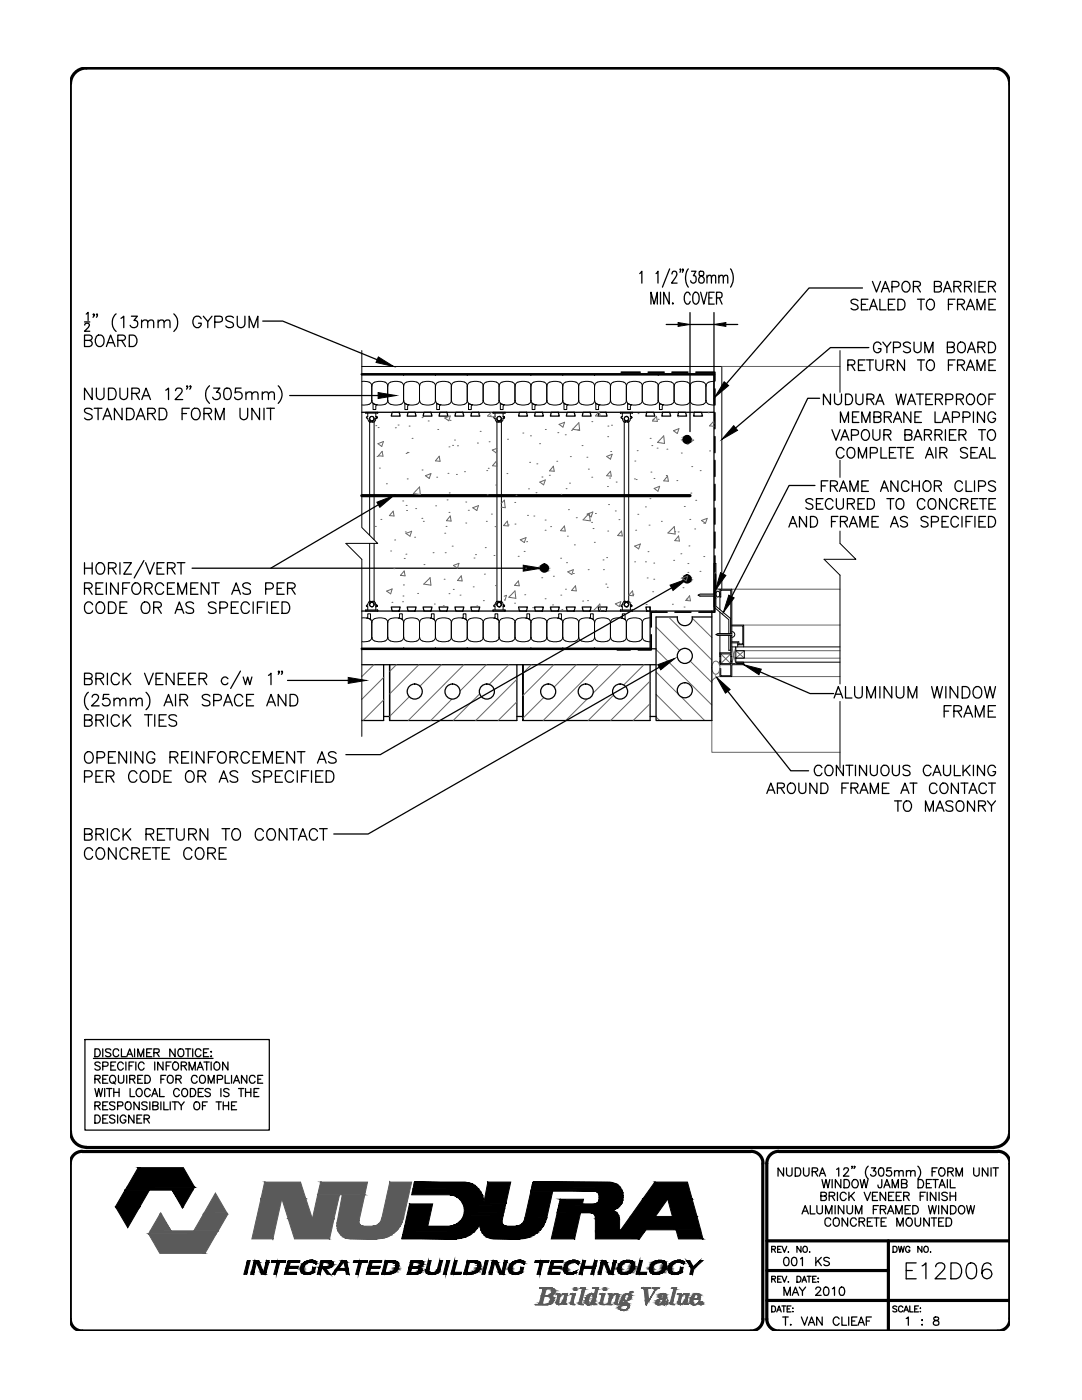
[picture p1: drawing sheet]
<svg xmlns="http://www.w3.org/2000/svg" width="216mm" height="279mm" viewBox="0 0 216 279" stroke-linecap="round" stroke-linejoin="round" font-family="sans-serif">
<!-- layer: LINE65 -->
<g fill="none" stroke="#000" stroke-width=".63">
<path d="M72.2 98.9h65.5"/>
<circle cx="137.1" cy="87.7" r=".61"/>
<circle cx="108.6" cy="113.4" r=".61"/>
<circle cx="137.1" cy="115.5" r=".61"/>
</g>
<!-- layer: LINE18 -->
<g fill="none" stroke="#000" stroke-width=".2">
<path d="M72.2 73.1h71.8v44.5M73.8 83.6v23.2M74.2 83.1h.1M74.6 83.6v24.1M73.8 108.4v12.3M74.6 108.4v12.3M142.5 118.6h-2.8l-.4 .2 .4 .2h2.8M142.5 119l.3 .4M142.8 118.1l-.3 .4M142.9 117.4l.8 .2M143 118.1a.47 .47 0 0 1 .6 .1 .47 .47 0 0 1 0 .7 .4 .4 0 0 1-.6 .2 .4 .4 0 0 1-.2-.6zM143.7 119.1v2.6"/>
<path d="M74.2 121.1h.1M143.7 126.8v5.9h2.1v2.2h-2v-1.4h-.1v1.5h2.3v-2.3h2.4v-.3M143.7 131h.1v-.5h2v.5h.2M143.7 122.2v4.2M143.8 131v.9M145.4 126.4v-2.7l-2.9-2.6v-8.6h.3v8.5l3 2.5v2.9v-8.6h-2v1.4h-.1v-1.6h2.3v14.3M145.4 126.8v3h.4M145.8 131.9h.2v.5h2.4M145.8 131v1.4h-2v-.5h-.1M145.8 126.8v3.5h-2.1M146 124.9h2.2v3.6h-.8v-.4h-1.4M146 124.7h2.4v4h-1.2v-.4h-1.2"/>
<path d="M146 129.1h.8v.8M146 126.4h-2.8l-.4 .2 .4 .2h2.8M146 126.1a.57 .57 0 0 1 .6 .5 .57 .57 0 0 1-.6 .6M146.8 129.9h1.7v1.4h-1.7zM146.8 132.2h1.6v.2h-1.6zM146.8 129.1h20.8M146.8 131.3v.9h20.8M147.2 128.7v.4M148.4 128.7v.4"/>
<circle cx="74.2" cy="83.5" r=".44"/>
<circle cx="74.2" cy="120.7" r=".44"/>
</g>
<!-- layer: line25 -->
<g fill="none" stroke="#000" stroke-width=".25">
<path d="M142.5 74.7v47.2h-70.3M72.2 82.3h70.3M78.2 82.3h1.4l.3 .7h-1.8zM81.4 82.3h1.4l.2 .7h-1.7zM84.6 82.3h1.4l.2 .7h-1.8zM87.8 82.3h1.4l.2 .7h-1.8zM90.9 82.3h1.4l.3 .7h-1.8zM94.1 82.3h1.4l.2 .7h-1.7zM103.6 82.3h1.4l.3 .7h-1.8zM106.8 82.3h1.4l.2 .7h-1.7zM110 82.3h1.4l.2 .7h-1.8zM113.2 82.3h1.4l.2 .7h-1.8z"/>
<path d="M116.3 82.3h1.4l.3 .7h-1.8zM119.5 82.3h1.4l.2 .7h-1.7zM129 82.3h1.4l.3 .7h-1.8zM132.2 82.3h1.4l.2 .7h-1.7zM135.4 82.3h1.4l.2 .7h-1.8zM138.6 82.3h1.4l.2 .7h-1.8zM72.2 132.7h58.7M76.6 132.7v11.1h-4.4M78.1 121.1h1.8l-.3 .8h-1.4zM81.3 121.1h1.7l-.2 .8h-1.4zM84.4 121.1h1.8l-.2 .8h-1.4zM87.6 121.1h1.8l-.2 .8h-1.4z"/>
<path d="M90.8 121.1h1.8l-.3 .8h-1.4zM94 121.1h1.7l-.2 .8h-1.4zM103.1 132.7v11.1h-25.4M103.5 121.1h1.8l-.3 .8h-1.4zM106.7 121.1h1.7l-.2 .8h-1.4zM109.8 121.1h1.8l-.2 .8h-1.4zM113 121.1h1.8l-.2 .8h-1.4zM116.2 121.1h1.8l-.3 .8h-1.4zM119.4 121.1h1.7l-.2 .8h-1.4zM128.9 121.1h.8v.8h-.7zM129.7 121.1v8.4h1.2M129.7 132.7v11.1h-25.4"/>
<path d="M135.2 123.1a1.5 1.5 0 0 0 1.4 1.8 1.5 1.5 0 0 0 1.5-1.8h3.9M142 121.9v21.9h-11.1v-20.7h4.2M76.6 143h1.1M77.7 143.8v-11.1v11.1M103.1 143h1.2M104.3 143.8v-11.1v11.1M129.7 143h1.2"/>
<circle cx="82.8" cy="138" r="1.5"/>
<circle cx="90.3" cy="138" r="1.5"/>
<circle cx="97.1" cy="138" r="1.5"/>
<circle cx="109.4" cy="138" r="1.5"/>
<circle cx="116.9" cy="138" r="1.5"/>
<circle cx="123.7" cy="138" r="1.5"/>
<circle cx="136.6" cy="137.8" r="1.5"/>
<circle cx="136.6" cy="130.9" r="1.5"/>
</g>
<!-- layer: LINE65 -->
<g fill="#000" stroke="#000" stroke-width=".2">
<path d="M136.6 88h1l-.2 .3zM136.8 87.2h.6zM108.1 113.7h1l-.2 .2zM108.3 112.9h.6zM136.6 115.9h1l-.2 .2zM136.8 115h.6z"/>
<path d="M136.6 87.4l-.1 .3h1.2zM136.6 87.4h1l.1 .3z"/>
<path d="M136.8 87.2l-.2 .2h1zM136.8 87.2h.6l.2 .2z"/>
<path d="M136.5 87.7l.1 .3h1zM136.5 87.7h1.2l-.1 .3z"/>
<path d="M136.6 88l.2 .3h.6zM136.8 88.3h.6z"/>
<path d="M108.1 113.1l-.1 .3h1.2zM108.1 113.1h1l.1 .3z"/>
<path d="M108.3 112.9l-.2 .2h1zM108.3 112.9h.6l.2 .2z"/>
<path d="M108 113.4l.1 .3h1zM108 113.4h1.2l-.1 .3z"/>
<path d="M108.1 113.7l.2 .2h.6zM108.3 113.9h.6z"/>
<path d="M136.6 115.3l-.1 .3h1.2zM136.6 115.3h1l.1 .3z"/>
<path d="M136.8 115l-.2 .3h1zM136.8 115h.6l.2 .3z"/>
<path d="M136.5 115.6l.1 .3h1zM136.5 115.6h1.2l-.1 .3z"/>
<path d="M136.6 115.9l.2 .2h.6zM136.8 116.1h.6z"/>
</g>
<!-- layer: line25 -->
<path d="M144 73.1h23.6M146 117.6h21.6M143.8 130.5l2 1.9M145.8 130.5l-2 1.9M146 135h21.6M146 129.1l.8 3.3M146.8 129.1l-.8 3.3M148.4 124.7h19.2M148.5 129.9l-1.7 1.4h20.8M167.6 129.9h-20.8l1.7 1.4M142 143.8v6.3h25.6" fill="none" stroke="#666" stroke-width=".2"/>
<!-- layer: HATCH -->
<g fill="none" stroke="#666" stroke-width=".2">
<path d="M75 84.9h.1M75.2 91.1h.1M75.4 88.5l1.1-.4-.3 1zM75.5 85.3h.1M75.7 93.4h.1M76.3 90.1l.1 .9h-.9zM77.1 96.5h.1M78.9 85.4h.1M79.4 84.8h.1M80.4 100h.1M81 90.5h.1M81.3 95.6h.1"/>
<path d="M81.3 90.3h.1M81.4 90.3h.1M81.6 85h.1M82.2 87.5h.1M83.7 97.2l.2 1.5-1.4-.2zM84.2 93.8h.1M84.2 83.3h.1M84.9 94.9l1.1-.4-.3 1zM85.4 84h.1M87.1 95.2h.1M87.3 85.7h.1M87.6 91l.2 1.1-.9-.1z"/>
<path d="M88.7 83.4l1.1-.4-.3 1zM89.2 99.8h.1M89.4 94.5h.1M89.6 89.2h.1M89.6 98.4h.1M89.8 83.9h.1M90.3 88.9h.1M90.7 87.8h.1M91.1 94.7h.1M91.3 89h.1M92.7 94.1h.1M95.3 88.4h.1"/>
<path d="M95.5 82.7h.1M95.8 86.1h.1M97.1 93.9h.1M97.2 98.7h.1M97.3 83l1.4 .3v-.3M97.4 93.5h.1M97.6 88.2h.1M97.8 82.9h.1M98.1 82.3l-.8 .7M98.9 96.8h.1M99.2 92.8l-.2-.7-.7 .8 .9 .1M99.2 89.5l-1 .3 .8 .6 .2-.5"/>
<path d="M101.1 94.5h.1M101.3 87.7h.1M103 98.8h.1M104.3 86.4h.1M105.5 97.6h.1M105.7 92.3h.1M105.8 87h.1M106.9 98.3h.1M107.1 92.6h.1M107.7 88.5h.1M107.7 96.2l1.1-.4-.3 1zM108.1 95.2h.1"/>
<path d="M108.8 85.7h.1M109.6 94.9h.1M110.4 93l.2 1.1-.9-.1zM111.1 92.1h.1M111.3 86.3h.1M111.6 84.7l1.1-.4-.4 .9zM111.9 98.7h.1M112.8 86.8h.1M113 97.5h.1M113.6 96.4h.1M113.8 91.1h.1M114 85.9h.1"/>
<path d="M114.2 85.7l1.5 .2-.2-1.5-1.2 1.3M115.3 85.8h.1M116.1 88.9h.1M117.1 91.3h.1M117.4 93.6h.1M118.1 95.2h.1M118.1 84.1h.1M119.4 82.3l-.6 .7 1 .1-.2-.8M119.8 83h.1M121 91.1l1.1-.4-.3 .9zM121.2 97.1h.1M121.3 87.2h.1"/>
<path d="M121.3 85h.1M121.6 95.4h.1M121.8 94.1l.2 .9-1-.1zM121.8 90.1h.1M122 84.9h.1M123 96.2h.1M126.6 95.6h.1M126.7 92h.1M126.9 95.7h.1M127.1 89.9h.1M127.3 82.5h.1M129.7 99.5h.1"/>
<path d="M129.7 87.5h.1M129.9 94.2h.1M130.1 88.9h.1M130.3 83.7h.1M130.5 95.5h.1M130.5 97.5l1.1-.4-.3 .9zM131 83.1l.2 1-1-.1zM131.1 89.4h.1M131.3 83.7h.1M132.4 87l.2 1.5-1.4-.2zM132.9 94.9h.1M133.1 89.6h.1"/>
<path d="M133.2 95l.2 1h-1zM134.4 86l1.1-.5-.4 1zM135.1 95.9h.1M135.3 83.2h.1M135.9 90.4h.1M137.1 88.6h.1M137.9 98.4h.1M138 93.1h.1M138.2 87.9h.1M138.2 87.8h.1M138.4 82.5h.1M138.8 99.9h.1"/>
<path d="M139.7 93.9h.1M141.3 82.4h.1M141.6 90h.1M142.5 84.6l-.1-.5-.8 .9 .9 .1M74.9 105.1h.1M76 103.7h.1M77.1 118l1.1-.5-.3 1zM77.9 110h.1M78.5 102l.1 1-.9-.1zM78.6 113.5h.1M78.8 107.8h.1M80.4 118.9h.1"/>
<path d="M80.5 116.7h.1M80.7 111.4h.1M80.7 113.9l.1 1-.9-.1zM80.9 106.2h.1M81 110.6h.1M81 106.5l1.1-.5-.3 1zM81 100.9h.1M81.1 101.9h.1M82.7 107.2h.1M82.9 101.5h.1M83.3 118.4h.1M84.2 103.4h.1"/>
<path d="M84.5 104h.1M84.6 116.6l1.2-1.3 .2 1.5zM84.6 112.7h.1M86.4 110.3h.1M86.9 101h.1M88.6 115.6h.1M88.7 106.4h.1M88.8 110.3h.1M89 105.1h.1M89.6 102.3h.1M89.6 118.5h.1M89.8 103l.2 1-.9-.1z"/>
<path d="M90.2 109h.1M90.4 117.6h.1M90.5 112.8l1.1-.4-.3 1zM91.8 118.8h.1M92 114.9l.2 1h-.9zM92.9 100.2h.1M92.9 104.4h.1M93.4 101.8h.1M94.3 101.3l1.2-.4-.4 1zM94.4 117.1h.1M94.6 111.4h.1M94.9 110.7h.1"/>
<path d="M96.4 119.9h.1M96.7 114.6h.1M96.8 109.3h.1M97 104h.1M98.1 102.6h.1M98.6 110.9h.1M98.8 105.1h.1M98.9 116.9h.1M100 100.5l.6-.7 .2 1.5-.8-.1M100.6 119l.5-.2-.3 1-.2-.1M101.2 104l.2 1-.9-.1zM101.4 104.8h.1"/>
<path d="M102.7 100.3h.1M102.8 104.6h.1M102.8 117.9l.1 1.5-1.4-.2zM103.4 111h.1M103.4 115.9l.2 1-.9-.1zM103.8 107.7l1.2-.4-.4 1zM104.6 110.1h.1M104.7 118.7h.1M104.9 113.4h.1M105.1 108.1h.1M105.3 102.9h.1M106.5 103h.1"/>
<path d="M108.1 115.3h.1M108.8 103.8h.1M108.8 119.5h.1M108.8 105.8h.1M109.9 105.1h.1M110.4 115h.1M111.9 111.4h.1M111.9 118.8h.1M112.6 105l.2 1-.9-.1zM112.8 117.6h.1M113 112.3h.1M113.2 107h.1"/>
<path d="M113.3 114.1l1.1-.4-.3 1zM113.4 101.7h.1M114.4 114.5h.1M114.6 108.7h.1M114.8 116.9l.2 1-.9-.1zM115 103.3h.1M116.3 120h.1M117.2 102.6l1.1-.4-.3 1zM117.2 119.9h.1M117.4 113.7h.1M117.6 102.4l-1.3 1.3 1.5 .3-.2-1.5M118 104.3h.1"/>
<path d="M118.3 105.5h.1M118.6 108.2h.1M118.8 102.5h.1M120.3 111.7h.1M120.4 113.7h.1M120.9 116.6h.1M121 111.3h.1M121.2 117.2h.1M121.3 106h.1M121.4 100.7h.1M122.8 102h.1M123.5 103.7h.1"/>
<path d="M124 106l.2 1-1-.1zM126.2 117.9l.2 1-1-.1zM126.3 118.6h.1M126.6 112.1h.1M126.6 109l1.2-.4-.4 .9zM126.8 105.8h.1M127.3 102.6h.1M128.8 101.2h.1M128.8 112.1h.1M129.1 115.3h.1M129.3 110.1h.1M129.5 104.8h.1"/>
<path d="M130.2 118.1h.1M130.4 112.4h.1M130.4 115.6h.1M132 104h.1M133.3 106.4l1.2-1.3 .2 1.5zM134.4 111.8h.1M134.6 106.1h.1M135.3 106.2h.1M135.4 107l.2 1-1-.1zM135.9 110.5h.1M136.1 115.4l1.1-.4-.3 .9zM136.3 117.3h.1"/>
<path d="M136.5 101.1h.1M137.1 119.5h.1M137.3 114.2h.1M137.3 112.5h.1M137.5 109h.1M137.6 118.9l.2 1-1-.1zM137.6 103.7h.1M138.6 105.6h.1M139.3 118.8h3.2M139.7 114h.1M140 103.9l1.1-.5-.3 1zM140.4 111.1h.1"/>
<path d="M140.4 104.4h.1M74.6 132.7l-2.4 2.3M76.6 135.2l-4.4 4.4M76.6 139.7l-4.2 4.1M78.2 120.2h.1M79.1 132.7l-1.4 1.3M80.3 120.1h.1M81.6 139.1l-3.9 3.9M83.6 132.7l-5.9 5.8M86.7 120.6h.1M88.1 132.7l-4.3 4.2M88.4 120.9h.1"/>
<path d="M90.1 139.6l-4.1 4.2M92.6 132.7l-11.1 11.1M95.1 120.9h.1M95.7 138.5l-5.3 5.3M97 132.7l-5.2 5.2M101.5 132.7l-3.9 3.9M102.7 120.4h.1M103.1 135.6l-8.2 8.2M103.6 121.3h.1M106 132.7l-1.7 1.7M106.3 121.3h.1M108.4 139.3l-4.1 4.1"/>
<path d="M110.3 120.7h.1M110.5 132.7l-6.2 6.1M112.1 121.7h.1M115 132.7l-4.5 4.4M117.1 139.6l-4.2 4.2M119.2 121.9l-.7-.1 1.2-1.2 .2 1.3M119.5 132.7l-11.1 11.1M120.7 121.8h.1M122.4 138.8l-5 5M122.8 120.5l1.1-.4-.3 1zM124 132.7l-5.6 5.6M125.7 120.2h.1"/>
<path d="M128.5 132.7l-4.1 4M128.9 120.6h.1M129.7 135.9l-7.9 7.9M130.9 138.6l5.2 5.2M130.9 134.1l4.4 4.4M130.9 129.6l11.1 11.1M130.9 125.1l4.7 4.7M133.4 123.1l8.6 8.6M134.2 120.6h.1M135.9 139.1l4.7 4.7M136.5 121.1h.1M137.7 131.9l4.3 4.3"/>
<path d="M138.1 123.4l3.9 3.8M142.4 132.2a.75 .75 0 0 1 .8-.1 .75 .75 0 0 1 .4 .7 1.19 1.19 0 0 1-1 1.7 1.72 1.72 0 0 1-.2-2.3zM142.8 126.6h3.2M143.7 135a1.93 1.93 0 0 0-1.7 .9M103.1 140.1l-3.7 3.7M129.7 140.4l-3.4 3.4M130.9 143.1l.7 .7"/>
</g>
<!-- layer: LINE9 -->
<g fill="none" stroke="#000" stroke-width=".2">
<path d="M72.2 70v35.3l3.2 3.1h-6.4l3.2 3.2v35.4M72.2 76.1l1.5 .2M73.6 76.3a.78 .78 0 0 1 .6 .7v3M74.2 79.9a.78 .78 0 0 1-.6 .8M74.2 79.9a.78 .78 0 0 0 .6 .8M76.8 76.3a.78 .78 0 0 1 .6 .7v3M76.8 76.3l-.8-.2-.8 .1a.92 .92 0 0 0-1 .8M77.4 79.9a.78 .78 0 0 1-.6 .8M77.4 79.9a.78 .78 0 0 0 .5 .8M77.9 76.3a.78 .78 0 0 0-.5 .7M78 76.3a2.1 2.1 0 0 1 2.5 .5v3.2M80.4 74.7h.2l-.1 .2z"/>
<path d="M80.5 79.9a1.08 1.08 0 0 1-1.3 .9l-1.2-.1M80.6 79.9a.78 .78 0 0 0 .5 .8M83.2 76.3a.78 .78 0 0 1 .5 .7v3M83.2 76.3l-.8-.2-.9 .1a.92 .92 0 0 0-.9 .8M83.7 79.9a.78 .78 0 0 1-.5 .8M83.7 79.9a1.1 1.1 0 0 0 1.4 .9h.4a1.08 1.08 0 0 0 1.4-.9M83.7 77a1.1 1.1 0 0 1 1.4-.9h.4a1.08 1.08 0 0 1 1.4 .9v3M86.8 74.7h.2l-.1 .2zM86.9 79.9a.78 .78 0 0 0 .6 .8l-.4-.2 .1 .1M87.5 76.3a.78 .78 0 0 0-.6 .7M89.5 76.3a.78 .78 0 0 1 .6 .7v3M89.5 76.3l-.8-.2-1.2 .2"/>
<path d="M90.1 79.9a.78 .78 0 0 1-.6 .8M90.1 79.9a1.1 1.1 0 0 0 1.4 .9l1.2-.1M92.7 76.3a.78 .78 0 0 1 .5 .7v3M92.7 76.3l-.8-.2-.8 .1a.92 .92 0 0 0-1 .8M93.1 74.7h.2l-.1 .2zM93.2 79.9a.78 .78 0 0 1-.5 .8M93.3 79.9a.78 .78 0 0 0 .5 .8M93.3 77a1.1 1.1 0 0 1 1.4-.9h.4a1.08 1.08 0 0 1 1.3 .9M96.4 77v3M97 76.3a.78 .78 0 0 0-.6 .7M99 76.3a.78 .78 0 0 1 .6 .7v3M99.1 76.3l-.9-.2-1.2 .2"/>
<path d="M99.6 79.9a.78 .78 0 0 1-.6 .8M99.6 79.9a.78 .78 0 0 0 .6 .8M102.2 76.3a.78 .78 0 0 1 .6 .7v3M102.2 76.3l-.8-.2-.8 .1a.92 .92 0 0 0-1 .8M102.8 79.9a.78 .78 0 0 1-.6 .8M102.8 79.9a1.1 1.1 0 0 0 1.4 .9h.8a1 1 0 0 0 1-.9 .78 .78 0 0 0 .5 .8M102.8 77a1.1 1.1 0 0 1 1.4-.9h.4a1.08 1.08 0 0 1 1.3 .9M105.8 74.7h.2l-.1 .2zM105.9 77v3M108.6 76.3a.78 .78 0 0 1 .5 .7v3M108.6 76.3l-.8-.2-.9 .1a.92 .92 0 0 0-.9 .8M109.1 79.9a.78 .78 0 0 1-.5 .8"/>
<path d="M109.1 79.9a1.1 1.1 0 0 0 1.4 .9l1.3-.1M111.7 76.3a.78 .78 0 0 1 .6 .7v3M111.8 76.3l-.9-.2-.8 .1a.92 .92 0 0 0-1 .8M112.2 74.7h.2l-.1 .2zM112.3 79.9a.78 .78 0 0 1-.6 .8M112.3 79.9a.78 .78 0 0 0 .6 .8M112.3 77a1.1 1.1 0 0 1 1.4-.9h.4a1.08 1.08 0 0 1 1.4 .9v3M115.5 79.9a1.08 1.08 0 0 1-1.4 .9l-1.2-.1M115.5 79.9a1.1 1.1 0 0 0 1.4 .9l1.2-.1M118.1 76.3a.78 .78 0 0 1 .5 .7v3M118.1 76.3l-.8-.2-.8 .1a.92 .92 0 0 0-1 .8M118.5 74.7h.2l-.1 .2z"/>
<path d="M118.6 79.9a.78 .78 0 0 1-.5 .8M118.7 79.9a.78 .78 0 0 0 .5 .8M121.3 76.3a.78 .78 0 0 1 .5 .7v3M121.3 76.3l-.8-.2-.9 .1a.92 .92 0 0 0-.9 .8M121.8 79.9a.78 .78 0 0 1-.5 .8M121.8 79.9a1.1 1.1 0 0 0 1.4 .9h.4a1.08 1.08 0 0 0 1.4-.9M121.8 77a1.1 1.1 0 0 1 1.4-.9h.4a1.08 1.08 0 0 1 1.4 .9v3M125 79.9a.78 .78 0 0 0 .6 .8M127.6 76.3a.78 .78 0 0 1 .6 .7v3M127.6 76.3l-.8-.2-.8 .1a.92 .92 0 0 0-1 .8M128.2 79.9a.78 .78 0 0 1-.6 .8M128.2 79.9a1.1 1.1 0 0 0 1.4 .9l1.2-.1"/>
<path d="M130.8 76.3a.78 .78 0 0 1 .5 .7v3M130.8 76.3l-.8-.2-.8 .1a.92 .92 0 0 0-1 .8M131.2 74.7h.3l-.2 .2zM131.3 79.9a.78 .78 0 0 1-.5 .8M131.4 79.9a.78 .78 0 0 0 .5 .8l-.3-.2v.1M131.9 76.3a.78 .78 0 0 0-.5 .7M131.9 76.3a2.1 2.1 0 0 1 2.6 .5v3.2M134.5 79.9a1.08 1.08 0 0 1-1.3 .9l-1.3-.1 .5 .1-.2 .2M134.5 79.9a1.1 1.1 0 0 0 1.4 .9l1.3-.1M137.1 76.3a.78 .78 0 0 1 .6 .7v3M137.2 76.3l-.9-.2-.8 .1a.92 .92 0 0 0-1 .8M137.7 79.9a.78 .78 0 0 1-.6 .8"/>
<path d="M137.7 79.9a1.1 1.1 0 0 0 1.4 .9h.4a1.08 1.08 0 0 0 1.4-.9M137.7 77a1.1 1.1 0 0 1 1.4-.9h.4a1.08 1.08 0 0 1 1.4 .9v3M140.9 79.9a.78 .78 0 0 0 .5 .8M141.4 76.3a.78 .78 0 0 0-.5 .7M142.5 76.1l-1 .2M167.6 70v8.3M73 82.3v.2zM73 82.5h2.4M73 82.3h2.4M73.4 83.6l.4 .6M73.4 83.6h.1M73.4 82.5v.7l-.3 .1 .3 .3"/>
<path d="M73.7 80.7l-1.5 .1M73.8 84.2h.1M73.8 84.2h.2M74 83.9a.42 .42 0 0 1-.1-.6 .42 .42 0 0 1 .6 0 .42 .42 0 0 1-.1 .6M74 83.9h.1M74 84.2h.1M74 83.9v.3M74.4 83.9h.1M74.4 84.2h.1M74.4 83.9v.3M74.4 80.6v1.1h.6v-.7M74.5 80.6l-.1-.1 .4 .2"/>
<path d="M74.8 80.7l1.2 .1 .8-.1M74.8 80.7l.5 .1M75 83.5h.1h-.1M75 83.6a.65 .65 0 0 1-.6 .6M75 83.6h.1M75 82.5v.7h.1M75 83.5v.1M75.1 83.2l.2 .1-.2 .2 .2-.2zM75.3 80.8l-.3 .2M75.4 82.3v.2zM80.8 80.6v1.1h.5v-.7M80.8 80.6v-.1l.3 .2"/>
<path d="M81.1 80.7l1.3 .1 .8-.1M81.1 80.7l.5 .1-.2 .2M87.1 80.6v1.1h.6v-.7M89.5 80.7l-.8 .1-1.2-.1 .5 .1-.3 .2M93.5 80.6v1.1h.5v-.7M93.5 80.6v-.1l.3 .2M93.8 80.7l.5 .1M94.3 80.8l-.2 .2M97 80.7a.78 .78 0 0 1-.6-.8v.3a2.1 2.1 0 0 1-2.6 .5M97 80.7l1.2 .1 .9-.1M98.4 82.3v.2zM98.4 82.5h2.4"/>
<path d="M98.4 82.3h2.4M98.8 83.6l.4 .6M98.8 83.6h.1M98.8 82.5v.7l-.3 .1 .3 .3M99.2 84.2h.1M99.2 83.6v37.1M99.2 84.2h.2M99.4 83.9a.42 .42 0 0 1-.1-.6 .42 .42 0 0 1 .6 0 .42 .42 0 0 1-.1 .6M99.4 83.9h.1M99.4 84.2h.1M99.4 83.9v.3M99.8 83.9h.1"/>
<path d="M99.8 84.2h.1M99.8 83.9v.3M99.8 80.6v1.1h.6v-.7M99.9 80.6l-.1-.1 .4 .2M100 83.6v37.1M100.2 80.7l1.2 .1 .8-.1M100.2 80.7l.5 .1-.3 .2M100.4 83.5h.1h-.1M100.4 83.6a.65 .65 0 0 1-.6 .6M100.4 83.6h.1M100.4 82.5v.7h.1M100.4 83.5v.1"/>
<path d="M100.5 83.2l.2 .1-.2 .2 .2-.2zM100.8 82.3v.2zM106.2 80.5v1.2h.5v-.7M106.2 80.5l.3 .2M106.5 80.7l1.3 .1 .8-.1M106.5 80.7l.5 .1-.2 .2M112.5 80.6v1.1h.6v-.7M112.6 80.6l-.1-.1 .4 .2M112.9 80.7l.5 .1M113.4 80.8l-.3 .2M118.9 80.6v1.1h.5v-.7M118.9 80.6v-.1l.3 .2"/>
<path d="M119.2 80.7l1.3 .1 .8-.1M119.2 80.7l.5 .1-.2 .2M123.8 82.3v.2zM123.8 82.5h2.4M123.8 82.3h2.4M124.2 83.6l.4 .6M124.2 83.6h.1M124.2 82.5v.7l-.3 .1 .3 .3M124.6 84.2h.1M124.6 83.6v37.1M124.6 84.2h.2M124.8 83.9a.42 .42 0 0 1-.1-.6 .42 .42 0 0 1 .6 0 .42 .42 0 0 1-.1 .6"/>
<path d="M124.8 83.9h.1M124.8 84.2h.1M124.8 83.9v.3M125.2 83.9h.1M125.2 84.2h.1M125.2 83.9v.3M125.2 80.5l.9 .3-.3 .1v.8h-.6zM125.4 83.6v37.1M125.6 80.7l1.2 .1 .8-.1M125.8 83.5h.1h-.1M125.8 83.6a.65 .65 0 0 1-.6 .6M125.8 83.6h.1"/>
<path d="M125.8 82.5v.7h.1M125.8 83.5v.1M125.9 83.2l.2 .1-.2 .2 .2-.2zM126.2 82.3v.2zM131.6 80.6v1.1h.5v-.7M141.5 80.7l1 .1M167.6 91.8v3.5M167.6 106v2.4l3.2 3.2h-6.4l3.2 3.2v21.7M72.2 123.3l1.5 .2-.5-.2 .2-.1v-.7h.5v1.1M73 121.7v.2zM73 121.7h2.4M73 121.9h2.4"/>
<path d="M73.4 120.7h.1M73.4 120.7l-.3 .2 .3 .2v.6M73.7 127.9l-1.5 .2M73.8 120l-.4 .7M73.8 120h.1M73.8 120h.2M74 123.6v.1M74 123.7l-.4-.2a.78 .78 0 0 1 .6 .7v3M74 120.3a.44 .44 0 0 0-.2 .6 .44 .44 0 0 0 .7 0 .44 .44 0 0 0-.1-.6M74 120.3h.1M74 120h.1M74 120v.3"/>
<path d="M74.2 127.2a.78 .78 0 0 1-.6 .7M74.2 127.2a1.1 1.1 0 0 0 1.4 .9l1.2-.2M74.4 120l.4 .1 .2 .6M74.4 120.3h.1M74.4 120h.1M74.4 120v.3M75 120.8h.1h-.1M75 120.7h.1M75 120.7v.1M75.1 120.8a.15 .15 0 0 1 .2 .1 .15 .15 0 0 1-.2 .2 .15 .15 0 0 0 .2-.2 .15 .15 0 0 0-.2-.1zM75.1 121.1h-.1v.6M75.4 121.9h.1"/>
<path d="M75.4 121.7v.2zM76.8 123.5a.78 .78 0 0 1 .6 .7v3M76.8 123.5l-.8-.2-.8 .1a.92 .92 0 0 0-1 .8M77.4 127.2a.78 .78 0 0 1-.6 .7M77.4 127.2a.78 .78 0 0 0 .5 .7M77.9 123.5a.78 .78 0 0 0-.5 .7M80 123.5l.3 .2M80 123.5a.78 .78 0 0 1 .5 .7v3M80 123.5l-.8-.2-1.2 .2M80 123.5l-.5-.2 .2-.1v-.7h.6v1.1M80.3 123.6l.1 .1M80.5 129.3l.1 .2h-.2z"/>
<path d="M80.5 127.2v.2a2.1 2.1 0 0 1-2.5 .5M80.6 127.2a1.1 1.1 0 0 0 1.4 .9l1.2-.2M83.2 123.5a.78 .78 0 0 1 .5 .7v3M83.2 123.5l-.8-.2-.9 .1a.92 .92 0 0 0-.9 .8M83.7 127.2a.78 .78 0 0 1-.5 .7M83.7 127.2a1.1 1.1 0 0 0 1.4 .9h.4a1.08 1.08 0 0 0 1.4-.9M85.9 123.3l.2-.1v-.7h.5v1.1M85.9 123.3l.5 .2M86.3 123.5l.4 .2M86.3 123.5a.78 .78 0 0 1 .6 .7v3M86.4 123.5l-.9-.2-.8 .1a.92 .92 0 0 0-1 .8M86.7 123.6v.1"/>
<path d="M86.9 129.3l.1 .2h-.2zM86.9 127.2a.78 .78 0 0 0 .6 .7M87.5 123.5a.78 .78 0 0 0-.6 .7M87.5 127.9l1.2 .2 .8-.2M89.5 123.5a.78 .78 0 0 1 .6 .7v3M89.5 123.5l-.8-.2-1.2 .2M90.1 127.2a.78 .78 0 0 1-.6 .7M90.1 127.2a1.1 1.1 0 0 0 1.4 .9l1.2-.2M92.2 123.3l.2-.1v-.7h.6v1.1M92.2 123.3l.5 .2-.8-.2-.8 .1a.92 .92 0 0 0-1 .8M93 123.6l.1 .1M93 123.7l-.3-.2a.78 .78 0 0 1 .5 .7v3"/>
<path d="M93.2 129.3l.1 .2h-.2zM93.2 127.2a.78 .78 0 0 1-.5 .7M93.3 127.2a1.1 1.1 0 0 0 1.4 .9l.8-.1a1 1 0 0 0 .9-.8 .78 .78 0 0 0 .6 .7M93.3 124.2a1.1 1.1 0 0 1 1.4-.9h.4a1.08 1.08 0 0 1 1.3 .9M96.4 124.2v3M97 123.5a.78 .78 0 0 0-.6 .7M97 127.9l1.2 .2 .9-.2M97 123.5l1.2-.2 .9 .2-.5-.2 .2-.1v-.7h.5v1.1M98.4 121.7v.2zM98.4 121.7h2.4M98.4 121.9h2.4M98.8 120.7h.1"/>
<path d="M98.8 120.7l-.3 .2 .3 .2v.6M99.2 120l-.4 .7M99.2 120h.1M99.2 120h.2M99.4 123.6v.1M99.4 123.7l-.4-.2a.78 .78 0 0 1 .6 .7v3M99.4 120.3a.44 .44 0 0 0-.2 .6 .44 .44 0 0 0 .7 0 .44 .44 0 0 0-.1-.6M99.4 120.3h.1M99.4 120h.1M99.4 120v.3M99.6 127.2a.78 .78 0 0 1-.6 .7M99.6 127.2a1.1 1.1 0 0 0 1.4 .9l1.2-.2"/>
<path d="M99.8 120l.4 .1 .2 .6M99.8 120.3h.1M99.8 120h.1M99.8 120v.3M100.4 120.8h.1h-.1M100.4 120.7h.1M100.4 120.7v.1M100.5 120.8a.15 .15 0 0 1 .2 .1 .15 .15 0 0 1-.2 .2 .15 .15 0 0 0 .2-.2 .15 .15 0 0 0-.2-.1zM100.5 121.1h-.1v.6M100.8 121.9h.1M100.8 121.7v.2zM102.2 123.5a.78 .78 0 0 1 .6 .7v3"/>
<path d="M102.2 123.5l-.8-.2-.8 .1a.92 .92 0 0 0-1 .8M102.8 127.2a.78 .78 0 0 1-.6 .7M102.8 127.2a1.1 1.1 0 0 0 1.4 .9l.8-.1a1 1 0 0 0 1-.8 1.1 1.1 0 0 0 1.4 .9l1.2-.2M104.9 123.3l.2-.1v-.7h.6v1.1M104.9 123.3l.5 .2M105.4 123.5l.3 .2M105.4 123.5a.78 .78 0 0 1 .5 .7M105.4 123.5l-.8-.2-.8 .1a.92 .92 0 0 0-1 .8M105.7 123.6l.1 .1M105.9 129.3l.1 .2h-.2zM105.9 124.2v3M108.6 123.5a.78 .78 0 0 1 .5 .7v3"/>
<path d="M108.6 123.5l-.8-.2-.9 .1a.92 .92 0 0 0-.9 .8M109.1 127.2a.78 .78 0 0 1-.5 .7M109.1 127.2a1.1 1.1 0 0 0 1.4 .9l1.3-.2M111.3 123.3l.2-.1v-.7h.5v1.1M111.3 123.3l.5 .2-.9-.2-.8 .1a.92 .92 0 0 0-1 .8M112.1 123.6v.1M112.1 123.7l-.4-.2a.78 .78 0 0 1 .6 .7v3M112.3 129.3l.1 .2h-.2zM112.3 127.2a.78 .78 0 0 1-.6 .7M112.3 124.2a1.1 1.1 0 0 1 1.4-.9h.4a1.08 1.08 0 0 1 1.4 .9v3M112.3 127.2a1.1 1.1 0 0 0 1.4 .9h.4a1.08 1.08 0 0 0 1.4-.9M115.5 127.2a1.1 1.1 0 0 0 1.4 .9l1.2-.2"/>
<path d="M118.4 123.6v-1.1h-.6v.7l-.2 .1 .5 .2-.8-.2-.8 .1a.92 .92 0 0 0-1 .8M118.4 123.6l.1 .1M118.4 123.7l-.3-.2a.78 .78 0 0 1 .5 .7v3M118.6 129.3l.1 .2h-.2zM118.6 127.2a.78 .78 0 0 1-.5 .7M118.7 127.2a1.1 1.1 0 0 0 1.4 .9l1.2-.2M121.3 123.5a.78 .78 0 0 1 .5 .7v3M121.3 123.5l-.8-.2-.9 .1a.92 .92 0 0 0-.9 .8M121.8 127.2a.78 .78 0 0 1-.5 .7M121.8 127.2a1.1 1.1 0 0 0 1.4 .9h.4a1.08 1.08 0 0 0 1.4-.9M123.8 121.7v.2zM123.8 121.7h2.4"/>
<path d="M123.8 121.9h2.4M124.2 120.7h.1M124.2 120.7l-.3 .2 .3 .2v.6M124.4 123.5l.4 .2M124.4 123.5a.78 .78 0 0 1 .6 .7v3M124.5 123.5l-.9-.2-.8 .1a.92 .92 0 0 0-1 .8M124.5 123.5l-.5-.2 .2-.1v-.7h.5v1.1M124.6 120l-.4 .7M124.6 120h.1M124.6 120h.2M124.8 123.6v.1M124.8 120.3a.44 .44 0 0 0-.2 .6 .44 .44 0 0 0 .7 0 .44 .44 0 0 0-.1-.6"/>
<path d="M124.8 120.3h.1M124.8 120h.1M124.8 120v.3M125 127.2a1.1 1.1 0 0 0 1.4 .9l1.2-.2M125.2 120l.4 .1 .2 .6M125.2 120.3h.1M125.2 120h.1M125.2 120v.3M125.8 120.8h.1h-.1M125.8 120.7h.1M125.8 120.7v.1M125.9 120.8a.15 .15 0 0 1 .2 .1 .15 .15 0 0 1-.2 .2 .15 .15 0 0 0 .2-.2 .15 .15 0 0 0-.2-.1z"/>
<path d="M125.9 121.1h-.1v.6M126.2 121.9h.1M126.2 121.7v.2zM127.6 123.5a.78 .78 0 0 1 .6 .7v3M127.6 123.5l-.8-.2-.8 .1a.92 .92 0 0 0-1 .8M128.2 127.2a.78 .78 0 0 1-.6 .7M128.2 127.2a1.28 1.28 0 0 0 1.6 .9M129.8 123.3a1.29 1.29 0 0 0-1.6 .9M167.6 140v13.3"/>
<circle cx="99.6" cy="83.5" r=".44"/>
<circle cx="125" cy="83.5" r=".44"/>
</g>
<!-- layer: 0 -->
<g fill="none" stroke="#000" stroke-width=".25">
<path d="M99.6 83.1h.1M125 83.1h.1M99.6 121.1h.1M125 121.1h.1"/>
<circle cx="99.6" cy="120.7" r=".44"/>
<circle cx="125" cy="120.7" r=".44"/>
</g>
<!-- layer: LINE50 -->
<path d="M72.2 74.7h70.3M72.2 129.5h57.5" fill="none" stroke="#000" stroke-width=".51"/>
<!-- layer: HATCH -->
<g fill="none" stroke="#000" stroke-width=".34">
<path d="M124 74.3h3.7M129.3 74.3h3.2M134.1 74.3h3.2M138.9 74.3h3.7v1.7M142.6 77.6v3.2M142.6 82.4v3.1M142.6 87.2v3.1M142.6 91.9v3.2M142.6 96.7v3.2M142.6 101.4v3.2M142.6 106.2v3.2M142.6 110.9v3.2"/>
<path d="M142.6 115.7v1.8M142.8 114.6l-.2 7.6h-3.1M123.2 129.7h2.5M129.9 126.7v3h-2.5M133.1 122.2h-3.2v2.9M134.7 122.2h3.2"/>
</g>
<!-- layer: TEXT -->
<g fill="#000" stroke="#000" stroke-width=".2">
<path d="M75.5 78.3l3.6 .6-3.6 .6zM75.5 71.2l3 1.9-3.5-.8zM135.3 64.4l2.4 .4-2.4 .3zM142.5 64.8l2.3-.4v.7zM144.5 76.2l.9 .7-2.8 2.4zM146.4 84.9l.8 1-3.2 1.8zM75.2 100.2l3.3-1.3-2.7 2.3zM104.4 112.8l3.6 .6-3.6 .6zM133.7 116.8l3.4-1.2-2.8 2.2zM143.8 114.3l1 .5-2 3zM145.4 118.8l1.1 .5-2.2 2.9zM69.5 135.2l3.6 .6-3.6 .6z"/>
<path d="M131.2 132.7l3.5-1.3-2.9 2.3zM143 135.2l2.7 2.4-.9 .7zM148.4 132.7l3.5 .8-.5 1.1z"/>
</g>
<g fill="none" stroke="#000" stroke-width=".25">
<path d="M127.6 54.6l.5-.5v2.4M130.9 54.6l.4-.5v2.4M131.8 58.3v2.4M133.5 58.3v2.4l-1.1-2.4v2.4M133.6 53.7l-1.4 3.6M134.1 54.7v-.1a.52 .52 0 0 1 .7-.4 .52 .52 0 0 1 .2 .8l-1 1.5h1.1M135.8 53.8l-.1 .1v-.2l.1 .3-.1 .3M136.3 53.8h-.1v-.1l.1 .1-.1 .5M137.3 53.7a3.3 3.3 0 0 0 0 3.6M137.7 58.9a.53 .53 0 0 0-.3-.5 .53 .53 0 0 0-.5 0 1.69 1.69 0 0 0 .1 2.3 .6 .6 0 0 0 .7-.6M138 54.1h.9l-.5 .9h.2a.84 .84 0 0 1 .3 .9 .84 .84 0 0 1-.7 .6l-.3-.2-.1-.3M138.5 58.4l.2-.1a1.05 1.05 0 0 1 .8 1.5l-.1 .3a.57 .57 0 0 1-.6 .6 .57 .57 0 0 1-.5-.6l-.1-.3a1.46 1.46 0 0 1 .3-1.4z"/>
<path d="M139.5 54.2v.7a.87 .87 0 0 1 .9 .6 .87 .87 0 0 1-.3 1 .74 .74 0 0 1-.7-.8 .74 .74 0 0 1 .8-.7 .49 .49 0 0 0 .2-.4 .49 .49 0 0 0-.3-.5zM139.8 58.3l.6 2.4 .7-2.4M141.1 55.4l.3-.5 .5 .1 .1 1.5M141.1 54.9v1.6M141.4 59.5h.7M142 55.4l.3-.5 .5 .1v1.5M142.5 58.3h-1.1v2.4h1.1M143 59.5h.7a.61 .61 0 0 0 .4-.6 .61 .61 0 0 0-.4-.6h-.7v2.4M143.4 55.4l.5-.5 .3 .1 .1 1.5M143.4 54.9v1.6M143.5 59.5l.6 1.2M144.3 55.4l.4-.5 .4 .1 .1 1.5"/>
<path d="M145.8 53.7a3.3 3.3 0 0 1 0 3.6M172.1 57.5h-10.7l-16.4 19.1M173.2 59.7h-1.3v2.1h1.3M174.1 56.2l.8 2.1 .8-2.1M175.6 59.7v2.1h1.2M175.9 58.3l.8-2.1 .8 2.1M176.2 57.6h1M178 57.3h.9a.53 .53 0 0 0 .5-.4 .53 .53 0 0 0-.2-.6l-1.2-.1v2.1M178.6 59.7h-1.3v2.1h1.3M179.2 59.7h.7a1.15 1.15 0 0 1 .7 1.1 1.15 1.15 0 0 1-.7 1h-.7zM180.2 56.5l.2-.2a.95 .95 0 0 1 1.1 .3 .95 .95 0 0 1 0 1.2 .74 .74 0 0 1-1.1 .4 1.29 1.29 0 0 1-.2-1.7zM182.3 57.2l1.1-.1a.44 .44 0 0 0 0-.8l-1.1-.1v2.1"/>
<path d="M183 57.2l.7 1.1M183.1 59.7h1.4M183.8 59.7v2.1M186.5 57.2l1.1-.1a.44 .44 0 0 0 0-.8l-1.1-.1v2.1l1.1-.1a.53 .53 0 0 0 .2-.6 .53 .53 0 0 0-.5-.4M188.3 58.3l.7-2.1 .8 2.1M188.6 57.6h.9M190.3 57.2l1.2-.1a.44 .44 0 0 0 0-.8l-1.2-.1v2.1M190.6 59.7h-1.4v2.1M191.1 57.2l.6 1.1M192.5 57.2h.9a.58 .58 0 0 0 .5-.6l-.5-.4h-.9v2.1M193.1 57.2l.8 1.1M194.5 56.2v2.1"/>
<path d="M195.3 57.2h.8M196.7 56.2h-1.4v2.1h1.4M197.2 57.2h.9a.58 .58 0 0 0 .5-.6l-.5-.4h-.9v2.1M197.9 57.2l.7 1.1M198.6 59.7h-1.3v2.1h1.3M16.9 67.9h.9a.53 .53 0 0 0 .5-.3 .53 .53 0 0 0 0-.5l-.5-.2h-.9v2.3h.9a.62 .62 0 0 0 .6-.7 .62 .62 0 0 0-.6-.6M16.9 64.2h1M16.9 64.9l.1-.3 .2-.1h.3l.3 .3-.2 .5-.7 .8h1M17.2 62.7l.4-.4v1.7M18.4 77.5v2.2l-1.5-2.2v2.2M18.8 62.8h-.2l.1-.2 .1 .2-.2 .5M19.2 67.2a.85 .85 0 0 1 1-.3 .85 .85 0 0 1 .6 .8 1 1 0 0 1-.3 1.1 1 1 0 0 1-1.1 .2 1.46 1.46 0 0 1-.2-1.8z"/>
<path d="M19.2 77.5v1.6a.77 .77 0 0 0 .8 .6 .77 .77 0 0 0 .8-.6v-1.6M19.4 62.8h-.2l.2-.2v.2l-.2 .5M21.2 69.2l.9-2.3 .9 2.3M21.5 68.4h1.1M21.6 77.5h.8a1.22 1.22 0 0 1 .8 1.1 1.22 1.22 0 0 1-.8 1.1h-.8zM23.2 62.6a2.38 2.38 0 0 0 0 3.6M23.5 67.9h1a.53 .53 0 0 0 .5-.3 .53 .53 0 0 0-.1-.5l-.4-.2h-1v2.3M23.9 77.5v1.6a.77 .77 0 0 0 .8 .7 .77 .77 0 0 0 .8-.7v-1.6M24.1 63.5l.6-.4v2.3M24.3 67.9l.7 1.3M25.8 66.9h.8a1.22 1.22 0 0 1 .8 1.1 1.22 1.22 0 0 1-.8 1.2h-.8zM26.2 63.1h1.2l-.7 .9a.74 .74 0 0 1 .8 .8 .74 .74 0 0 1-1 .6l-.5-.5"/>
<path d="M26.3 78.5l1.3-.1a.54 .54 0 0 0 .2-.6 .54 .54 0 0 0-.5-.3h-1v2.2M27.1 78.5l.7 1.2M28.3 64.3l.5-.4 .6 .1 .1 1.4M28.3 63.9v1.5M28.3 79.7l.8-2.2 .9 2.2M28.6 79h1.1M29.5 64.3a.76 .76 0 0 1 1-.3l.2 1.4M31.6 64.3l.5-.4 .5 .1 .1 1.4M31.6 63.9v1.5M32.7 64.3l.6-.4 .5 .1 .1 1.4M33.1 77.9l.5-.4v2.2M34.7 62.6a2.38 2.38 0 0 1 0 3.6"/>
<path d="M35 78l.2-.3a.75 .75 0 0 1 1.1 0 .74 .74 0 0 1-.3 .9l-1.1 1.1h1.6M37.4 77.1h-.2l.1-.1 .1 .1-.2 .6M38.1 77.1h-.2l.1-.1 .1 .1-.2 .6M40.1 63.6a.86 .86 0 0 0-.9-.5 .86 .86 0 0 0-.7 .9 1 1 0 0 0 .2 1.1 1 1 0 0 0 1.1 .2l.3-.5v-.3h-.5M40.6 63.1l.9 1.1v1.2M41.8 77a2.38 2.38 0 0 0 0 3.5M42.3 63.1l-.8 1.1M42.6 77.5h1.3l-.7 .8a.74 .74 0 0 1 .8 .9 .74 .74 0 0 1-1 .5l-.4-.1-.2-.3M42.9 64.3l1.3-.1a.59 .59 0 0 0 .2-.7 .59 .59 0 0 0-.6-.4h-.9v2.3M44.9 77.5a.8 .8 0 0 1 1.1 .4 1.18 1.18 0 0 1-.7 1.8 1.05 1.05 0 0 1-.7-1.3zM46.6 63.4a1.07 1.07 0 0 0-1.5 0 .54 .54 0 0 0 .4 .7l.6 .2a.56 .56 0 0 1 .4 .4 .56 .56 0 0 1-.1 .6 1.01 1.01 0 0 1-1.3-.2M47.3 63.1v1.6a.77 .77 0 0 0 .8 .7 .77 .77 0 0 0 .8-.7v-1.6"/>
<path d="M48.1 77.5h-1.1l-.1 .9a.8 .8 0 0 1 1.2 0 .8 .8 0 0 1-.1 1.2 .8 .8 0 0 1-1.2-.3M49.1 78.6l.5-.4 .6 .1 .1 1.4M49.1 78.2v1.5M49.7 65.4v-2.3l.9 2.3 .8-2.3v2.3M50.3 78.6l.5-.4 .6 .1 .1 1.4M52.3 78.6l.6-.4 .5 .1 .2 1.4M52.3 78.2v1.5M52.4 64.1h4l18.8 7.7M53.6 78.6l.5-.4 .5 .1 .2 1.4M55.5 77a2.38 2.38 0 0 1 0 3.5M57.8 78.9h17.7M129.9 60.7v-2.4l.6 2.4 .7-2.4v2.4"/>
<path d="M132.9 64.8h2.4M134.2 60.6h.1v.1zM137.7 62.4v23.7M137.7 64.8h4.8M142.5 62.4v18.3M144.8 64.8h2.4M163.5 79.5h-2.3l-16.9 35M165.7 78.6v2.2l-1.4-2.2v2.2M166.5 78.6v1.6a.71 .71 0 0 0 .7 .6 .71 .71 0 0 0 .7-.6v-1.6M168.7 78.6a1.14 1.14 0 0 1 1.3 .5 1.14 1.14 0 0 1-.1 1.4l-.5 .3h-.7zM169.2 72.8l1.2-.1 .2-.3-.1-.4-.4-.2h-.9v2.1M169.9 72.8l.7 1.1"/>
<path d="M170.8 78.6v1.6a.71 .71 0 0 0 .7 .6 .71 .71 0 0 0 .7-.6v-1.6M171.2 60a.78 .78 0 0 0-.8-.3 .78 .78 0 0 0-.6 .5l.2 .3 .8 .3a.52 .52 0 0 1 .2 .9 .89 .89 0 0 1-1.2-.2M171.3 72.8h.8M171.9 60.7h.8M172.6 71.8h-1.3v2.1h1.3M172.9 71.8h1.4M173 79.7h.9l.4-.3a.46 .46 0 0 0-.1-.6l-1.2-.2v2.2M173.4 69.4h-7.7l-18.9 16M173.5 61.8l.8-2.1 .8 2.1M173.6 71.8v2.1M173.7 79.7l.7 1.1M173.8 61.1h1"/>
<path d="M174.8 71.8v1.5a.71 .71 0 0 0 .7 .6 .71 .71 0 0 0 .7-.6v-1.5M175.8 68.8a.76 .76 0 0 0-.9-.5 .76 .76 0 0 0-.6 .8 .94 .94 0 0 0 1 1.3 .67 .67 0 0 0 .5-.8h-.5M176.2 68.3l.8 1v1.1M177 72.8l1.2-.1 .2-.3-.1-.4-.4-.2h-.9v2.1M177.3 60.7h.8M177.7 72.8l.7 1.1M177.8 68.3l-.8 1M178.3 69.4h.9a.53 .53 0 0 0 .5-.4 .53 .53 0 0 0-.2-.6l-1.2-.1v2.1M178.8 78.6l.5 2.2 .5-2.2 .5 2.2 .5-2.2M180.5 71.8v2.1l-1.4-2.1v2.1M181.7 68.6a.79 .79 0 0 0-.8-.4 .79 .79 0 0 0-.6 .6l.2 .3 .8 .3a.5 .5 0 0 1 .4 .4 .5 .5 0 0 1-.2 .5 .91 .91 0 0 1-1.2-.2M182.4 68.3v1.5a.71 .71 0 0 0 .7 .6 .71 .71 0 0 0 .7-.6v-1.5"/>
<path d="M182.9 78.6h1.3M183.1 71.8h1.4M183.6 78.6v2.2M183.8 71.8v2.1M184.5 70.4v-2.1l.8 2.1 .9-2.1v2.1M184.8 79.7h.8M185.1 72.1a.77 .77 0 0 1 .8-.2 .77 .77 0 0 1 .6 .7 .9 .9 0 0 1-.2 1 .9 .9 0 0 1-1 .2 1.23 1.23 0 0 1-.2-1.7zM185.1 60a.77 .77 0 0 1 .8-.3 .77 .77 0 0 1 .6 .8 .9 .9 0 0 1-.2 1 .9 .9 0 0 1-1 .2 1.23 1.23 0 0 1-.2-1.7zM186.1 78.6h-1.3v2.2h1.3M186.7 79.7h.9l.4-.3a.46 .46 0 0 0-.2-.6l-1.1-.2v2.2M187.3 79.7l.8 1.1M188.7 79.7h1h.3l.1-.3a.55 .55 0 0 0-.4-.8h-1v2.2"/>
<path d="M189 69.3l1.3-.1 .1-.3-.1-.4-.3-.2h-1v2.1h1a.56 .56 0 0 0 .4-.6 .56 .56 0 0 0-.4-.5M189.2 60.7h.8M189.2 72.8h.8M190.6 71.8h-1.4v2.1M190.9 79.7h.8l.5-.3a.46 .46 0 0 0-.2-.6l-1.1-.2v2.2M191.1 72.8h.9a.58 .58 0 0 0 .5-.6l-.5-.4h-.9v2.1M191.1 60.7h.9a.58 .58 0 0 0 .5-.6l-.5-.4h-.9v2.1M191.2 68.6a.77 .77 0 0 1 .9-.3 .77 .77 0 0 1 .5 .8 .94 .94 0 0 1-.9 1.3 1.24 1.24 0 0 1-.5-1.8zM191.5 79.7l.7 1.1M191.7 72.8l.8 1.1M191.7 60.7l.8 1.1M192.8 73.9l.8-2.1 .9 2.1"/>
<path d="M192.8 61.8l.8-2.1 .9 2.1M193.1 70.4l.8-2.1 .7 2.1M193.1 78.9l.1-.1a.95 .95 0 0 1 1.2 .3 .95 .95 0 0 1-.1 1.1 .74 .74 0 0 1-1.1 .4 1.29 1.29 0 0 1-.1-1.7zM193.1 73.2h1.1M193.1 61.1h1.1M193.4 69.7h.9M195 73.9v-2.1l.7 2.1 .8-2.1v2.1M195 61.8v-2.1l.7 2.1 .8-2.1v2.1M195.1 69.3l1.3-.1 .1-.3-.1-.4-.4-.2h-.9v2.1M195.3 78.9a.78 .78 0 0 1 .8-.2 .78 .78 0 0 1 .6 .7 .92 .92 0 0 1-.3 1.1 .92 .92 0 0 1-1 .1 1.29 1.29 0 0 1-.1-1.7zM195.8 69.3l.7 1.1M197.2 68.3a1.14 1.14 0 0 1 1.3 .4 1.14 1.14 0 0 1-.1 1.4l-.5 .3h-.7z"/>
<path d="M197.3 60.7h.8M197.3 72.8h.8M197.3 79.7h.8M198.6 71.8h-1.3v2.1h1.3M198.6 78.6h-1.3v2.2M18.4 81.8a1.07 1.07 0 0 0-1.5 0 .54 .54 0 0 0 .4 .7 1.37 1.37 0 0 1 1.1 .6v.3a.98 .98 0 0 1-1.5 0M18.8 81.5h1.5M19.6 81.5v2.3M20.5 83.8l.9-2.3 .9 2.3M20.9 83h1.1M24.4 81.5v2.3l-1.6-2.3v2.3M25.2 81.5h.8a1.22 1.22 0 0 1 .8 1.1 1.22 1.22 0 0 1-.8 1.2h-.8z"/>
<path d="M27.2 83.8l.9-2.3 .8 2.3M27.5 83h1.1M29.5 82.5h1a.58 .58 0 0 0 .5-.6l-.2-.3-1.3-.1v2.3M30.2 82.5l.8 1.3M31.8 81.5h.7a1.22 1.22 0 0 1 .8 1.1 1.22 1.22 0 0 1-.8 1.2h-.7zM36.3 82.5h.9M37.8 81.5h-1.5v2.3M38.4 81.8a.82 .82 0 0 1 1.3 0 1.4 1.4 0 0 1-.4 2 1.19 1.19 0 0 1-1.1-.7 1.19 1.19 0 0 1 .2-1.3zM40.7 82.5h1a.58 .58 0 0 0 .5-.6l-.2-.3-1.3-.1v2.3M41.5 82.5l.7 1.3M43 83.8v-2.3l.9 2.3 .8-2.3v2.3M47.9 81.5v1.6a.77 .77 0 0 0 .8 .7 .77 .77 0 0 0 .7-.7v-1.6"/>
<path d="M51.8 81.5v2.3l-1.5-2.3v2.3M52.7 81.5v2.3M53.2 81.5h1.6M54 81.5v2.3M162.2 99.8a.79 .79 0 0 0-.8-.3 .79 .79 0 0 0-.6 .5l.2 .3 .8 .3a.52 .52 0 0 1 .2 .9 .96 .96 0 0 1-1.2-.2M162.6 96.9h-5.1l-11.5 22.2M163.9 97h.8M164.2 99.5h-1.3v2.1h1.3M165.2 96h-1.3v2.1M165.7 97l1.2-.2a.44 .44 0 0 0 0-.7l-1.2-.1v2.1M166 85.8l.8 2.1 .8-2.1M166.4 97l.7 1.1"/>
<path d="M166.9 99.5v1.5a.71 .71 0 0 0 .7 .6 .71 .71 0 0 0 .7-.6v-1.5M167.5 98.1l.8-2.1 .8 2.1M167.7 84.3v-2.1l.8 2.1 .8-2.1v2.1M167.8 87.9l.8-2.1 .8 2.1M167.8 97.4h1M168.1 87.2h1M168.4 89.8a.78 .78 0 0 0-.9-.5 .78 .78 0 0 0-.6 .8 .9 .9 0 0 0 .2 1 .9 .9 0 0 0 1 .2l.3-.4M169.2 89.6a.77 .77 0 0 1 .9-.3 .77 .77 0 0 1 .5 .8 .94 .94 0 0 1-1 1.3 1.24 1.24 0 0 1-.4-1.8zM169.6 98.1v-2.1l.8 2.1 .8-2.1v2.1M169.9 86.9l1.2-.1a.56 .56 0 0 0 .2-.6 .56 .56 0 0 0-.5-.4h-.9v2.1M170.1 83.2h.8M171.3 91.4v-2.1l.8 2.1 .8-2.1v2.1"/>
<path d="M171.4 82.2h-1.3v2.1h1.3M172 84.3v-2.1l.8 2.1 .8-2.1v2.1M172 97h.8M172.1 86l.2-.1a.95 .95 0 0 1 1.1 .3 .95 .95 0 0 1 0 1.2 .74 .74 0 0 1-1.1 .3 1.29 1.29 0 0 1-.2-1.7zM172.5 99.5h-1.3v2.1h1.3M173.1 99.5h.7a1.15 1.15 0 0 1 .7 1.1 1.15 1.15 0 0 1-.7 1h-.7zM173.3 96h-1.3v2.1h1.3M173.7 90.4h.9l.3-.1 .2-.3a.55 .55 0 0 0-.5-.7h-.9v2.1M174.2 85.8v1.5a.71 .71 0 0 0 .7 .6 .71 .71 0 0 0 .7-.6v-1.5M174.4 83.2h.9l.4-.2a.46 .46 0 0 0-.1-.7l-1.2-.1v2.1l1.2-.1a.53 .53 0 0 0 .2-.6 .53 .53 0 0 0-.5-.4M174.8 80.8l.8-2.2 .8 2.2M175.1 80h1"/>
<path d="M175.7 98.1l.8-2.1 .8 2.1M175.8 89.3v2.1h1.2M176 97.4h1M176.4 86.8h.9l.4-.2a.46 .46 0 0 0-.1-.7l-1.2-.1v2.1M176.5 83.2l1.2-.1 .2-.3-.1-.4-.4-.2h-.9v2.1M177 99.5h1.4M177.1 86.8l.7 1.1M177.2 83.2l.7 1.1M177.5 90.3h.8M177.7 99.5v2.1M178.3 84.3l.8-2.1 .8 2.1M178.6 83.6h1"/>
<path d="M178.8 89.3h-1.3v2.1h1.3M179 99.8a.77 .77 0 0 1 .8-.3 .77 .77 0 0 1 .6 .8 .94 .94 0 0 1-1 1.3 1.24 1.24 0 0 1-.4-1.8zM179.1 89.3h1.4M179.2 96v2.1l-1.4-2.1v2.1M179.8 89.3v2.1M180.6 86.8h.9l.4-.2a.46 .46 0 0 0-.1-.7l-1.2-.1v2.1l1.2-.2a.53 .53 0 0 0 .2-.6 .53 .53 0 0 0-.5-.3M181 90.3h.8M181.1 80.8l.8-2.2 .8 2.2M181.4 96.5a.76 .76 0 0 0-.9-.5 .76 .76 0 0 0-.6 .8 .94 .94 0 0 0 1 1.3l.5-.5M181.4 80h1M181.8 82.2v2.1l-1.4-2.1v2.1M182 97h1.4"/>
<path d="M182 96v2.1M182.3 89.3h-1.3v2.1h1.3M182.4 87.9l.7-2.1 .9 2.1M182.6 83.2h.8M182.7 87.2h1M183.4 96v2.1M183.9 82.2h-1.3v2.1h1.3M184.4 96.3l.1-.2a.95 .95 0 0 1 1.2 .3 .95 .95 0 0 1-.1 1.2 .74 .74 0 0 1-1.1 .3 1.29 1.29 0 0 1-.1-1.6zM184.5 86.8h.8l.5-.2a.46 .46 0 0 0-.2-.7l-1.1-.1v2.1M184.7 91.4l.8-2.1 .7 2.1M185 90.7h.9M185.2 86.8l.7 1.1"/>
<path d="M185.3 99.8a.77 .77 0 0 1 .9-.3 .77 .77 0 0 1 .5 .8 .94 .94 0 0 1-.9 1.3 1.24 1.24 0 0 1-.5-1.8zM186.5 97l1.1-.2a.44 .44 0 0 0 0-.7l-1.1-.1v2.1M186.6 82.2v2.1h1.2M186.6 86.8h.9a.51 .51 0 0 0 .3-.8l-.3-.2h-.9v2.1M186.7 89.3v2.1M187.2 97l.6 1.1M187.3 86.8l.7 1.1M187.6 90.3h.8l.5-.2a.46 .46 0 0 0-.2-.7l-1.1-.1v2.1M188 84.3l.7-2.1 .8 2.1M188.3 83.6h.9M188.3 90.3l.6 1.1M188.7 85.8v2.1"/>
<path d="M188.9 99.5v2.1l-1.4-2.1v2.1M189.5 86.8h.8M190 83.3l1.2-.1a.56 .56 0 0 0 .2-.6 .56 .56 0 0 0-.5-.4h-.9v2.1M190.8 85.8h-1.3v2.1h1.3M191.4 86.8h.8a.51 .51 0 0 0 .4-.8l-.4-.2h-.8v2.1M192 96.5a.76 .76 0 0 0-.8-.5 .76 .76 0 0 0-.6 .8 .9 .9 0 0 0 .1 1 .9 .9 0 0 0 1 .1l.3-.3M192 86.8l.8 1.1M192.2 83.3h.9a.53 .53 0 0 0 .5-.4 .53 .53 0 0 0-.2-.6l-1.2-.1v2.1M192.8 96v2.1h1.1M193.1 89.6a.79 .79 0 0 0-.8-.3 .79 .79 0 0 0-.6 .5l.1 .3 .8 .3a.52 .52 0 0 1 .2 .9 .91 .91 0 0 1-1.1-.2M193.7 90.3h.8M194.2 82.2v2.1"/>
<path d="M194.5 96v2.1M195 89.3h-1.3v2.1h1.3M195.1 99.5h-1.2v2.1h1.2M195.3 97.1h.8a.53 .53 0 0 0 .6-.4 .53 .53 0 0 0-.3-.6l-1.1-.1v2.1M195.3 85.8h1.4M195.3 91.4l.8-2.1 .8 2.1M195.4 99.5h1.4M195.6 90.7h1.1M195.9 85.8v2.1M196.1 99.5v2.1M196.4 82.2v2.1l-1.4-2.1v2.1M197.2 86l.3-.1a.94 .94 0 0 1 1.1 .3 .94 .94 0 0 1-.1 1.2 .71 .71 0 0 1-1 .3 1.23 1.23 0 0 1-.3-1.7z"/>
<path d="M197.5 89.3v2.1h1.1M198.6 96.3a.79 .79 0 0 0-.7-.4 .79 .79 0 0 0-.7 .6l.4 .3a1.14 1.14 0 0 1 1 .7v.3a.93 .93 0 0 1-1.4 0M198.6 99.5h-1.3v2.1h1.3M198.6 82.7a.78 .78 0 0 0-.8-.5 .78 .78 0 0 0-.7 .8 .92 .92 0 0 0 .2 1 .92 .92 0 0 0 1 .2l.3-.4v-.3h-.5M16.9 117.4h.9a.53 .53 0 0 0 .5-.3 .53 .53 0 0 0 0-.5l-.5-.3h-.9v2.3M16.9 112.3v2.3M16.9 113.4h1.5M17.6 117.4l.8 1.2M18.4 112.3v2.3M19.1 117.4h.9M19.4 112.6l.2-.2a1.03 1.03 0 0 1 1.2 .4 1.03 1.03 0 0 1 0 1.2 .82 .82 0 0 1-1 .6 .82 .82 0 0 1-.7-.9v-.5zM20.5 116.3h-1.4v2.3h1.4"/>
<path d="M21.2 116.3v2.3M21.6 113.4l1.4-.1a.51 .51 0 0 0 0-.9l-1.4-.1v2.3M22.4 113.4l.8 1.2M23.6 116.3v2.3l-1.5-2.3v2.3M23.9 112.3v2.3M24.5 117.4h.8M24.7 112.3h1.5l-1.5 2.3h1.5M25.9 116.3h-1.4v2.3M26.6 116.7l.4-.4a1.14 1.14 0 0 1 1.1 1.2 1.14 1.14 0 0 1-1.1 1.1l-.2-.1a1.34 1.34 0 0 1-.2-1.8zM28.7 111.9l-1.9 3.4M28.8 117.4h1a.53 .53 0 0 0 .5-.3 .53 .53 0 0 0-.1-.5l-.4-.3h-1v2.3M29.1 112.3l.8 2.3 .9-2.3"/>
<path d="M29.6 117.4l.8 1.2M31.3 113.4h.9M32.7 116.9a.85 .85 0 0 0-1-.6 .85 .85 0 0 0-.7 .9 1 1 0 0 0 .2 1.1 1 1 0 0 0 1.1 .2l.4-.4M32.7 112.3h-1.4v2.3h1.4M33.4 113.4l1.3-.1a.51 .51 0 0 0 0-.9l-1.3-.1v2.3M33.4 117.4h.9M34.2 113.4l.7 1.2M34.8 116.3h-1.4v2.3h1.4M35.4 112.3h1.5M35.5 118.6v-2.3l.8 2.3 .9-2.3v2.3M36.1 112.3v2.3M38.1 117.4h.9"/>
<path d="M38.3 113.4h66.1M39.5 116.3h-1.4v2.3h1.4M41.7 116.3v2.3l-1.6-2.3v2.3M42.2 116.3h1.5M43 116.3v2.3M46.2 118.6l.9-2.3 .9 2.3M46.6 117.8h1.1M50 116.7a.85 .85 0 0 0-.9-.4 .85 .85 0 0 0-.7 .6l.3 .3 .8 .3a.56 .56 0 0 1 .4 .5 .56 .56 0 0 1-.1 .5 1.17 1.17 0 0 1-1.4-.2M53 117.5l1.3-.1a.62 .62 0 0 0 .2-.6 .62 .62 0 0 0-.5-.5h-1v2.3M55.3 117.4h.8M56.7 116.3h-1.4v2.3h1.4M57.4 117.4h.9a.53 .53 0 0 0 .5-.3 .53 .53 0 0 0 0-.5l-.5-.3h-.9v2.3"/>
<path d="M58.1 117.4l.8 1.2M75.5 100.7l-21.5 12.7M134 117.3l-58.1 33.3h-6.9M157.4 105.2l.8-2.1 .8 2.1M157.7 104.5h1M160.9 103.1v2.1l-1.4-2.1v2.1M161.7 103.1a1.14 1.14 0 0 1 1.3 .4 1.14 1.14 0 0 1-.1 1.4l-.5 .3h-.7zM162.9 100.5h.8M165.9 104.1h.8M166.2 100a.78 .78 0 0 0-.9-.5 .78 .78 0 0 0-.6 .8 .92 .92 0 0 0 .2 1 .92 .92 0 0 0 1 .2l.3-.4M167.2 103.1h-1.3v2.1M167.7 104.1l1.2-.1a.44 .44 0 0 0 0-.8l-1.2-.1v2.1"/>
<path d="M168.4 104.1l.7 1.1M169.1 100.5l1.2-.1a.44 .44 0 0 0 0-.8l-1.2-.1v2.1M169.5 105.2l.8-2.1 .8 2.1M169.8 100.5l.7 1.1M169.8 104.5h1M171.2 100.5h.8M171.6 105.2v-2.1l.8 2.1 .8-2.1v2.1M174 104.1h.8M175.3 103.1h-1.3v2.1h1.3M177.7 105.2l.8-2.1 .8 2.1M178 104.5h1M181.1 103.4a.79 .79 0 0 0-.8-.4 .79 .79 0 0 0-.6 .6l.4 .4a1.14 1.14 0 0 1 1 .6v.3a.93 .93 0 0 1-1.4 0"/>
<path d="M184.5 100a.74 .74 0 0 0-1.1-.4 1.12 1.12 0 0 0-.3 1.3 1.12 1.12 0 0 0 1 .7l.4-.5M185.2 103.4a.78 .78 0 0 0-.8-.4 .78 .78 0 0 0-.6 .6l.4 .4a1.14 1.14 0 0 1 1 .6v.3a.93 .93 0 0 1-1.4 0M185.9 104.2h.8a.53 .53 0 0 0 .6-.4 .53 .53 0 0 0-.3-.6l-1.1-.1v2.1M188 104.1h.7M189.2 103.1h-1.2v2.1h1.2M191.1 100a.78 .78 0 0 0-.9-.5 .78 .78 0 0 0-.7 .8 .92 .92 0 0 0 .2 1 .92 .92 0 0 0 1.1 .2l.3-.4M191.2 103.6a.74 .74 0 0 0-1.1-.4 1.12 1.12 0 0 0-.3 1.2 1.12 1.12 0 0 0 1 .8l.4-.5M191.7 100.5l1.2-.1a.44 .44 0 0 0 0-.8l-1.2-.1v2.1M192 103.1v2.1M192.5 100.5l.6 1.1M192.8 104.1h.8M193.9 100.5h.7"/>
<path d="M194 103.1h-1.2v2.1M194.5 103.1v2.1M195.3 104.1h.8M196.7 103.1h-1.4v2.1h1.4M197.2 103.1a1.14 1.14 0 0 1 1.3 .4 1.14 1.14 0 0 1-.1 1.4l-.5 .3h-.7zM197.3 100.5h.8M16.9 135.5h.9a.59 .59 0 0 0 .6-.7l-.6-.4h-.9v2.2h.9a.59 .59 0 0 0 .6-.6 .59 .59 0 0 0-.6-.5M17.6 138.2a2.34 2.34 0 0 0 0 3.4M18.4 139.1l.2-.4 .6-.1a.59 .59 0 0 1 .4 .9l-1.3 1.4h1.5M18.5 120.7a.83 .83 0 0 0-1-.6 .83 .83 0 0 0-.6 .9 .99 .99 0 0 0 .2 1.1 .99 .99 0 0 0 1 .2l.4-.4M19.1 135.5h1a.59 .59 0 0 0 .6-.7l-.6-.4h-1v2.2M19.4 120.5l.2-.2a1.05 1.05 0 0 1 1.2 .3 1.05 1.05 0 0 1 0 1.3 .83 .83 0 0 1-1 .5 .83 .83 0 0 1-.7-.8v-.6z"/>
<path d="M19.9 135.5l.8 1.1M21.4 134.4v2.2M21.6 120.1h.8a1.22 1.22 0 0 1 .8 1.2 1.22 1.22 0 0 1-.8 1.1h-.8zM21.7 138.6h-1l-.2 1a.82 .82 0 0 1 1.3 0 .82 .82 0 0 1-.2 1.2 .82 .82 0 0 1-1.2-.4M22.7 139.8l.6-.5 .5 .2 .1 1.4M22.7 139.3v1.6M23.8 134.9a.83 .83 0 0 0-1-.6 .83 .83 0 0 0-.6 .9 1.02 1.02 0 0 0 .2 1.1 1.02 1.02 0 0 0 1.1 .3l.3-.5M23.9 139.8l.6-.5 .5 .2 .1 1.4M23.9 121.2h.9M24.6 134.4v2.2M25.1 135.3l1 1.3M25.3 120.1h-1.4v2.3h1.4"/>
<path d="M26 139.8l.6-.5 .5 .2 .1 1.4M26 139.3v1.6M26.1 134.4l-1.5 1.5M27.2 139.8l.5-.5 .6 .2 .1 1.4M28.4 120.5a.84 .84 0 0 1 1-.3 .84 .84 0 0 1 .5 .8 1 1 0 0 1-.2 1.1 1 1 0 0 1-1.1 .2 1.46 1.46 0 0 1-.2-1.8zM28.8 134.4l.9 2.2 .9-2.2M29.1 138.2a2.34 2.34 0 0 1 0 3.4M30.7 121.2l1.3-.1a.56 .56 0 0 0 0-.8l-1.3-.2v2.3M31.1 135.5h.9M31.4 121.2l.8 1.2M32.5 134.4h-1.4v2.2h1.4M34.7 134.4v2.2l-1.5-2.2v2.2"/>
<path d="M34.9 122.4l.9-2.3 .9 2.3M35 138.6v2.3M35.2 121.7h1.1M35.6 135.5h.9M35.9 139.7h1a.58 .58 0 0 0 .5-.6l-.2-.4-.3-.1h-1v2.3M36.7 139.7l.7 1.2M37 134.4h-1.4v2.2h1.4M37.6 135.5h.9M38.6 120.5a.85 .85 0 0 0-.8-.4 .85 .85 0 0 0-.7 .6l.4 .4 .9 .3a.56 .56 0 0 1 0 .9 1.17 1.17 0 0 1-1.3-.2M39 134.4h-1.4v2.2h1.4M39.7 135.5l1.3-.2a.51 .51 0 0 0 0-.8l-1.3-.1v2.2M40.5 135.5l.7 1.1"/>
<path d="M41.9 138.9a.85 .85 0 0 0-.8-.3 .85 .85 0 0 0-.7 .5l.2 .4 1.1 .4a.56 .56 0 0 1 0 .9 1.17 1.17 0 0 1-1.3-.2M42.6 139.8l1.4-.1a.62 .62 0 0 0 .2-.7 .62 .62 0 0 0-.6-.4h-1v2.3M43.1 120.5a.84 .84 0 0 0-.8-.4 .84 .84 0 0 0-.7 .6l.2 .3 .8 .4a.54 .54 0 0 1 .5 .4 .54 .54 0 0 1-.2 .5 1.08 1.08 0 0 1-1.3-.2M43.9 121.4h.9a.62 .62 0 0 0 .6-.7 .62 .62 0 0 0-.6-.6h-.9v2.3M45.5 135.5a.73 .73 0 0 0-1.1-.2 .73 .73 0 0 0 0 1.1 .73 .73 0 0 0 1.1-.1M46.2 121.2h.8M47.6 120.1h-1.4v2.3h1.4M48 133.9l-2 3.5M48.4 139.1a.85 .85 0 0 0-.9-.5 .85 .85 0 0 0-.7 .9 1 1 0 0 0 .2 1.1 1 1 0 0 0 1.1 .2l.3-.4M48.5 135.1l.5 1.5 .4-1.5 .4 1.5 .5-1.5M49.2 139.7h.9M49.8 120.7a.85 .85 0 0 0-1-.6 .85 .85 0 0 0-.7 .9 1 1 0 0 0 .2 1.1 1 1 0 0 0 1.1 .2l.4-.4"/>
<path d="M50.5 120.1v2.3M50.6 138.6h-1.4v2.3h1.4M51.4 121.2h.9M52.8 120.1h-1.4v2.3M53.3 120.1v2.3M53.6 134.8l.5-.4v2.2M54.2 121.2h.9M55.6 120.1h-1.4v2.3h1.4M55.7 134l-.1 .1-.1-.1h.2l-.2 .6M56.3 120.1h.7a1.22 1.22 0 0 1 .8 1.2 1.22 1.22 0 0 1-.8 1.1h-.7zM56.4 134l-.1 .1-.2-.1h.3l-.3 .6M57 138.6v2.3l-1.5-2.3v2.3"/>
<path d="M57.4 135.8h12.1M57.9 138.6h.7a1.22 1.22 0 0 1 .8 1.1 1.22 1.22 0 0 1-.8 1.2h-.7zM131.5 133.2l-58 33.2h-6.9M145.2 138l12.6 15.8h3.5M151.7 134.1l9.9 4.3h4.7M166.4 139.3l.9-2.3 .9 2.3M166.7 138.5h1.1M168.7 137v2.3h1.3M170.5 137v1.7a.77 .77 0 0 0 .8 .6 .77 .77 0 0 0 .8-.6v-1.7M172.9 139.3v-2.3l.9 2.3 .9-2.3v2.3M175.6 137v2.3M177.9 137v2.3l-1.5-2.3v2.3"/>
<path d="M178.8 137v1.7a.77 .77 0 0 0 .8 .6 .77 .77 0 0 0 .8-.6v-1.7M181.2 139.3v-2.3l.9 2.3 .8-2.3v2.3M185.9 137l.6 2.3 .5-2.3 .5 2.3 .6-2.3M188.7 137v2.3M191.1 137v2.3l-1.5-2.3v2.3M192 137h.8a1.22 1.22 0 0 1 .7 1.2 1.22 1.22 0 0 1-.7 1.1h-.8zM194.4 137.4a.84 .84 0 0 1 .9-.4 .84 .84 0 0 1 .6 .9 .99 .99 0 0 1-.2 1.1 .99 .99 0 0 1-1.1 .2 1.4 1.4 0 0 1-.2-1.8zM196.4 137l.6 2.3 .5-2.3 .6 2.3 .5-2.3M16.9 143.7h.9a.53 .53 0 0 0 .5-.3 .53 .53 0 0 0 0-.5l-.5-.3h-.9v2.3h.9a.62 .62 0 0 0 .6-.6 .62 .62 0 0 0-.6-.6M16.9 155.1h.9a.62 .62 0 0 0 .6-.7 .62 .62 0 0 0-.6-.6h-.9v2.3M17.1 150.4l.2-.3a1.05 1.05 0 0 1 1.2 .4 1.05 1.05 0 0 1 0 1.3 .83 .83 0 0 1-1 .5 .83 .83 0 0 1-.6-.8v-.6zM19.1 143.7h1a.53 .53 0 0 0 .5-.3 .53 .53 0 0 0-.1-.5l-.4-.3h-1v2.3"/>
<path d="M19.1 154.9h.9M19.4 151.2l1.3-.1a.62 .62 0 0 0 .2-.6 .62 .62 0 0 0-.6-.5h-.9v2.3M19.9 143.7l.8 1.2M20.5 153.8h-1.4v2.3h1.4M21.2 154.9h1a.53 .53 0 0 0 .5-.3 .53 .53 0 0 0-.1-.5l-.4-.3h-1v2.3M21.4 142.6v2.3M21.6 151.1h.9M22 154.9l.7 1.2M23 150h-1.4v2.3h1.4M23.8 143.2a.83 .83 0 0 0-.9-.6 .83 .83 0 0 0-.7 .9 1 1 0 0 0 .2 1.1 1 1 0 0 0 1.1 .2l.3-.4M24.6 142.6v2.3M25.1 143.6l1 1.3"/>
<path d="M25.2 150v2.3l-1.5-2.3v2.3M26.1 142.6l-1.5 1.6M26.1 150v2.3M27.3 154.4a.85 .85 0 0 0-1-.6 .85 .85 0 0 0-.6 .9 1 1 0 0 0 .2 1.1 1 1 0 0 0 1.1 .2l.3-.4M28.2 154.2l.4-.4a1.2 1.2 0 0 1 1.1 .9 1.2 1.2 0 0 1-.4 1.3 1.05 1.05 0 0 1-1.3-.3 1.05 1.05 0 0 1 .1-1.3zM28.5 150v2.3l-1.5-2.3v2.3M28.8 142.6h1.6M29.6 142.6v2.3M30.5 153.8h.7a1.22 1.22 0 0 1 .8 1.2 1.22 1.22 0 0 1-.8 1.1h-.7zM30.9 150.6a.77 .77 0 0 0-1.2-.5 1.33 1.33 0 0 0 .2 2.2h.5a.68 .68 0 0 0 .5-.8h-.5M30.9 142.6v2.3M31.8 143.7h.9"/>
<path d="M32.7 140.9l.9-2.3 .9 2.3M32.7 154.9h.9M33.1 140.1h1.1M33.2 142.6h-1.4v2.3h1.4M33.9 151.1h1a.53 .53 0 0 0 .5-.3 .53 .53 0 0 0 0-.5l-.5-.3h-1v2.3M34.2 153.8h-1.5v2.3h1.5M34.7 151.1l.8 1.2M35.2 142.9a1.05 1.05 0 0 0-1.5 0 .61 .61 0 0 0 .5 .7l.8 .3a.57 .57 0 0 1 .2 .6 .57 .57 0 0 1-.5 .4h-.4l-.6-.3M36.3 151.1h.8M37.2 154.2l.2-.2a1.05 1.05 0 0 1 1.3 .3 1.05 1.05 0 0 1-.1 1.3 .83 .83 0 0 1-.9 .5 .83 .83 0 0 1-.7-.8v-.6zM37.6 150h-1.3v2.3h1.3M38.3 150v2.3"/>
<path d="M39.5 154.9h1a.58 .58 0 0 0 .5-.6l-.2-.3-.3-.2h-1v2.3M40.3 154.9l.7 1.2M40.7 150v2.3l-1.5-2.3v2.3M41.6 151.1h.8M43 150h-1.4v2.3M43.6 150.4a.84 .84 0 0 1 1-.4 .84 .84 0 0 1 .5 .9 .99 .99 0 0 1-.2 1.1 .99 .99 0 0 1-1 .2 1.4 1.4 0 0 1-.3-1.8zM43.7 156.1l.9-2.3 .9 2.3M44.1 155.3h1M44.6 140.9l.9-2.3 .9 2.3M44.9 140.1h1.1M45.9 151.1l1.3-.1a.57 .57 0 0 0 .2-.6 .57 .57 0 0 0-.5-.4h-1v2.3M46.7 151.1l.7 1.2"/>
<path d="M47.4 154.2a.85 .85 0 0 0-.8-.4 .85 .85 0 0 0-.7 .6 1.46 1.46 0 0 0 1.3 .7 .56 .56 0 0 1 0 .9 1.17 1.17 0 0 1-1.3-.2M49.8 150.6a.85 .85 0 0 0-1-.6 .85 .85 0 0 0-.7 .9 1 1 0 0 0 .2 1.1 1 1 0 0 0 1.1 .2l.4-.4M50.5 151.1h.9M51.9 150h-1.4v2.3h1.4M51.9 154.2a.85 .85 0 0 0-.8-.4 .85 .85 0 0 0-.7 .6l.2 .3 .9 .4a.57 .57 0 0 1 .2 .9 1.17 1.17 0 0 1-1.3-.2M52.5 152.3v-2.3l.9 2.3 .9-2.3v2.3M52.7 155.1l1.3-.2a.62 .62 0 0 0 .2-.6 .62 .62 0 0 0-.5-.5h-1v2.3M53.2 140.9l.9-2.3 .9 2.3M53.6 140.1h1M55 154.9h.9M55.2 151.1h.9M56.4 153.8h-1.4v2.3h1.4"/>
<path d="M56.6 150h-1.4v2.3h1.4M58.6 154.4a.85 .85 0 0 0-1-.6 .85 .85 0 0 0-.7 .9 1 1 0 0 0 .2 1.1 1 1 0 0 0 1.1 .2l.4-.4M58.8 150v2.3l-1.6-2.3v2.3M59.3 150h1.5M59.3 153.8v2.3M60.1 150v2.3M60.2 154.9h.9M61.6 153.8h-1.4v2.3M62.2 153.8v2.3M63 154.9h.9M63.3 152.3l.9-2.3 .9 2.3M63.7 151.5h1.1"/>
<path d="M64.4 153.8h-1.4v2.3h1.4M65.1 153.8h.7a1.22 1.22 0 0 1 .8 1.2 1.22 1.22 0 0 1-.8 1.1h-.7zM67.1 150.4a.84 .84 0 0 0-.9-.4 .84 .84 0 0 0-.7 .6l.3 .3 .8 .3a.54 .54 0 0 1 .4 .5 .54 .54 0 0 1-.2 .5 1.08 1.08 0 0 1-1.3-.2M153 158.4l.8-2.1 .8 2.1M153.3 157.7h1M155.1 157.3l1.2-.1a.47 .47 0 0 0 0-.8l-1.2-.1v2.1M155.8 157.3l.7 1.1M157.3 156.6l.2-.2a1 1 0 0 1 1.2 .4 1 1 0 0 1-.2 1.3l-.2 .2a1 1 0 0 1-1.2-.5 1 1 0 0 1 .2-1.2zM159.4 156.3v1.5a.71 .71 0 0 0 .7 .6 .71 .71 0 0 0 .7-.6v-1.5M163 156.3v2.1l-1.4-2.1v2.1M163.8 156.3h.7a1.11 1.11 0 0 1 .7 1 1.11 1.11 0 0 1-.7 1.1h-.7zM164 153.2a.79 .79 0 0 0-.9-.5 .79 .79 0 0 0-.6 .8 .95 .95 0 0 0 .2 1 .95 .95 0 0 0 1 .2l.3-.4"/>
<path d="M165 152.8a1.01 1.01 0 0 1 1.2 .4 1.01 1.01 0 0 1-.2 1.3 .77 .77 0 0 1-.9 .3 .77 .77 0 0 1-.5-.8 1.18 1.18 0 0 1 .4-1.2zM168 157.3h.8M168.3 152.7v2.1l-1.4-2.1v2.1M168.8 152.7h1.4M169.3 156.3h-1.3v2.1M169.5 152.7v2.1M169.8 157.3h.9a.51 .51 0 0 0 .4-.9l-.4-.1h-.9v2.1M170.5 157.3l.7 1.1M170.7 152.7v2.1M171.6 158.4l.8-2.1 .8 2.1M171.9 157.7h1M172.9 152.7v2.1l-1.4-2.1v2.1"/>
<path d="M173.7 152.7v1.5a.71 .71 0 0 0 .7 .6 .71 .71 0 0 0 .7-.6v-1.5M173.7 158.4v-2.1l.8 2.1 .8-2.1v2.1M176.1 157.3h.8M176.2 152.8a1.01 1.01 0 0 1 1.2 .4 1.01 1.01 0 0 1-.2 1.3 .77 .77 0 0 1-.9 .3 .77 .77 0 0 1-.5-.8 1.18 1.18 0 0 1 .4-1.2zM177.4 156.3h-1.3v2.1h1.3M178.1 152.7v1.5a.71 .71 0 0 0 .7 .6 .71 .71 0 0 0 .7-.6v-1.5M178.5 159.8h1.4M179.2 159.8v2.1M179.8 158.4l.8-2.1 .8 2.1M180.1 157.7h1M180.7 159.9a1.01 1.01 0 0 1 1.1 .5 1.01 1.01 0 0 1-.1 1.2 .77 .77 0 0 1-.9 .3 .77 .77 0 0 1-.5-.8 1.18 1.18 0 0 1 .4-1.2zM181.6 153a.79 .79 0 0 0-1.4 .2l.2 .3 .8 .3a.55 .55 0 0 1 .2 .9 .95 .95 0 0 1-1.2-.2"/>
<path d="M181.6 156.3h1.4M182.3 156.3v2.1M185.8 153.2a.79 .79 0 0 0-.9-.5 .79 .79 0 0 0-.7 .8 .95 .95 0 0 0 .3 1 .95 .95 0 0 0 1 .2l.3-.4M186.2 154.8l.8-2.1 .8 2.1M186.5 154.1h1M187 156.7a.77 .77 0 0 0-.9-.4 .77 .77 0 0 0-.6 .7 .92 .92 0 0 0 .1 1.1 .92 .92 0 0 0 1.1 .2l.3-.5M187.8 156.6l.2-.2a1 1 0 0 1 1.1 .4 1 1 0 0 1-.2 1.3l-.2 .2a1 1 0 0 1-1.1-.5 1 1 0 0 1 .2-1.2zM188.3 152.7v1.5a.71 .71 0 0 0 .7 .6 .71 .71 0 0 0 .7-.6v-1.5M188.4 141.9h.9M189.8 140.8h-1.4v2.3M190.3 141.9l1.4-.1a.51 .51 0 0 0 0-.8l-1.4-.2v2.3M190.4 152.7v2.1h1.3"/>
<path d="M191.1 141.9l.8 1.2M191.1 159.9a.96 .96 0 0 1 1.2 .3 .96 .96 0 0 1-.1 1.2 .76 .76 0 0 1-.8 .5 .76 .76 0 0 1-.6-.8 1.18 1.18 0 0 1 .3-1.2zM191.2 156.3v2.1l-1.4-2.1v2.1M191.7 156.3h1.4M192.2 152.7v2.1M192.3 143.1l.9-2.3 .9 2.3M192.5 156.3v2.1M192.6 153.6l1 1.2M192.6 142.4h1.1M193.4 158.4l.8-2.1 .8 2.1M193.6 152.7l-1.4 1.4M193.6 157.7h1"/>
<path d="M194.2 152.7v2.1M194.5 159.8v2.1l-1.4-2.1v2.1M194.6 143.1v-2.3l.9 2.3 .9-2.3v2.3M196.4 152.7v2.1l-1.4-2.1v2.1M196.8 156.7a.74 .74 0 0 0-1.1-.3 1.23 1.23 0 0 0 .2 2l.6-.1 .3-.5M197 159.8l.8 1v1.1M197.2 141.9h.9M197.2 156.3h1.4M197.9 156.3v2.1M198.6 153.2a.79 .79 0 0 0-.8-.5 .79 .79 0 0 0-.7 .8 .95 .95 0 0 0 .2 1 .95 .95 0 0 0 1 .2l.3-.4v-.3h-.5M198.6 140.8h-1.4v2.3h1.4M198.6 159.8l-.8 1"/>
<path d="M16.9 166.5h.9a.59 .59 0 0 0 .6-.7l-.6-.4h-.9v2.3h.9a.59 .59 0 0 0 .6-.6 .59 .59 0 0 0-.6-.6M18.5 169.7a.83 .83 0 0 0-1-.5 .83 .83 0 0 0-.6 .9 1.01 1.01 0 0 0 .2 1 1.01 1.01 0 0 0 1 .3l.4-.5M19.1 166.5h1a.59 .59 0 0 0 .6-.7l-.6-.4h-1v2.3M19.4 169.5l.2-.2a1.03 1.03 0 0 1 1.2 .4 1.03 1.03 0 0 1 0 1.2 .82 .82 0 0 1-1 .6 .82 .82 0 0 1-.7-.9v-.5zM19.9 166.5l.8 1.2M21.4 165.4v2.3M23.2 169.2v2.3l-1.6-2.3v2.3M23.8 165.9a.83 .83 0 0 0-1-.5 .83 .83 0 0 0-.6 .9 1.02 1.02 0 0 0 .2 1.1 1.02 1.02 0 0 0 1.1 .2l.3-.5M24.6 165.4v2.3M25.1 166.4l1 1.3M25.5 169.7a.77 .77 0 0 0-1.1-.4 1.33 1.33 0 0 0 .2 2.2l.6-.1 .3-.5M26.1 165.4l-1.5 1.5"/>
<path d="M26.3 170.3l1.3-.1a.51 .51 0 0 0 0-.9l-1.3-.1v2.3M27.1 170.3l.7 1.2M28.6 170.3h.9M29.1 166.5l1.4-.1a.51 .51 0 0 0 0-.9l-1.4-.1v2.3M29.9 166.5l.8 1.2M30 169.2h-1.4v2.3h1.4M30.4 169.2h1.5M31.1 169.2v2.3M31.4 166.5h.9M32.4 170.3h.9M32.9 165.4h-1.5v2.3h1.5M33.2 165.4h1.5"/>
<path d="M33.8 169.2h-1.4v2.3h1.4M33.9 165.4v2.3M35.2 165.4v1.6a.77 .77 0 0 0 .8 .7 .77 .77 0 0 0 .8-.7v-1.6M37.6 166.5l1.4-.1a.51 .51 0 0 0 0-.9l-1.4-.1v2.3M38.3 169.7a.77 .77 0 0 0-1.2-.4 1.33 1.33 0 0 0 .2 2.2l.7-.1 .3-.5M38.4 166.5l.8 1.2M39.2 169.5l.2-.2a1.03 1.03 0 0 1 1.2 .4 1.03 1.03 0 0 1 0 1.2 .82 .82 0 0 1-1 .6 .82 .82 0 0 1-.6-.9v-.5zM41.5 165.4v2.3l-1.6-2.3v2.3M41.5 170.3l1.3-.1a.51 .51 0 0 0 0-.9l-1.3-.1v2.3M42.2 170.3l.8 1.2M43.7 170.3h.9M44.3 165.4h1.5"/>
<path d="M45.1 165.4v2.3M45.1 169.2h-1.4v2.3h1.4M46.5 165.7a.84 .84 0 0 1 .9-.3 .84 .84 0 0 1 .6 .9 1.02 1.02 0 0 1-.3 1.1 1.02 1.02 0 0 1-1 .2l-.2-.3a1.46 1.46 0 0 1 0-1.6zM52.5 165.9a.77 .77 0 0 0-1.1-.4 1.33 1.33 0 0 0 .2 2.2l.7-.1 .2-.5M53.4 165.7l.3-.2a1.03 1.03 0 0 1 1.2 .4 1.03 1.03 0 0 1-.1 1.2 .82 .82 0 0 1-.9 .6 .82 .82 0 0 1-.7-.9v-.5zM57.2 165.4v2.3l-1.5-2.3v2.3M57.8 165.4h1.5M58.6 165.4v2.3M59.5 167.7l.9-2.3 .9 2.3M59.9 166.9h1M63.3 165.9a.83 .83 0 0 0-.9-.5 .83 .83 0 0 0-.7 .9 1.01 1.01 0 0 0 .3 1 1.01 1.01 0 0 0 1 .3l.3-.5M63.8 165.4h1.5"/>
<path d="M64.5 165.4v2.3M184.7 161.9v-2.1l.8 2.1 .7-2.1v2.1M186.7 161.9l.9-2.1 .8 2.1M187 161.2h1.1M190.1 160.1a.8 .8 0 0 0-1.4 .2l.5 .4 .6 .2a.52 .52 0 0 1 .3 .5 .52 .52 0 0 1-.4 .5l-.8-.1-.2-.2M195.3 160.8h.8a.51 .51 0 0 0 .4-.8l-.4-.2h-.8v2.1M195.9 160.8l.8 1.1M16.9 207.5h36.8v18h-36.8zM18.6 211.2h23.9M18.9 209.3h.5a.82 .82 0 0 1 .6 .8 .82 .82 0 0 1-.6 .8h-.5zM18.9 215.4l.9-.1 .2-.3-.1-.3-1-.1v1.6M18.9 217.2l.4 1.6 .4-1.6 .4 1.6 .4-1.6"/>
<path d="M19.4 215.4l.6 .8M20 212.2a.59 .59 0 0 0-.6-.3 .59 .59 0 0 0-.5 .4l.2 .2 .8 .4 .1 .4a.65 .65 0 0 1-1.1 0M20.5 212.8l.9-.1 .1-.6-.3-.2h-.7v1.7M20.5 209.3v1.6M20.5 215.4h.6M20.9 217.2v1.6M21.3 217.2h1M21.5 214.6h-1v1.6h1M21.5 219.9h-1v1.6h1M21.8 217.2v1.6M22 214.8l.2-.1a.77 .77 0 0 1 .9 .3 .77 .77 0 0 1-.2 1 .59 .59 0 0 1-.6 .2 .59 .59 0 0 1-.4-.6zM22.1 209.5l-.4-.2-.5 .1-.1 .1 .1 .4 .8 .4 .1 .4a.73 .73 0 0 1-1 0"/>
<path d="M22.1 212.7h.6M22.6 215.9l.4 .5M22.7 217.2v1.6M22.7 218h1.1M23.1 211.9h-1v1.7h1M23.6 214.6v1.1a.53 .53 0 0 0 .6 .5 .53 .53 0 0 0 .5-.5v-1.1M23.7 209.7a.56 .56 0 0 0-.7-.4 .56 .56 0 0 0-.4 .6 .69 .69 0 0 0 .7 1l.4-.4M23.8 217.2v1.6M24.2 209.3v1.6h.9M24.6 212.3a.59 .59 0 0 0-.7-.4 .59 .59 0 0 0-.4 .6v.4a.59 .59 0 0 0 .4 .7 .59 .59 0 0 0 .7-.4M25.1 211.9v1.7M25.3 210.9l.6-1.6 .6 1.6"/>
<path d="M25.3 214.6v1.6M25.5 210.4h.8M25.8 212.7h.5M25.9 215.4l.9-.1 .1-.3-.1-.3-.9-.1v1.6M26 217.2v1.6h.9M26.4 215.4l.5 .8M26.7 211.9h-.9v1.7M26.9 209.3v1.6M27.1 211.9v1.7M27.3 217.5l.2-.2a.75 .75 0 0 1 .9 .4 .75 .75 0 0 1-.2 .9l-.1 .2a.76 .76 0 0 1-.9-.4 .76 .76 0 0 1 .1-.9zM27.5 210.9v-1.6l.6 1.6 .6-1.6v1.6M27.5 215.4h.6"/>
<path d="M27.8 219.9v1.6l-1.1-1.6v1.6M28.5 214.6h-1v1.6h1M28.8 212.3a.59 .59 0 0 0-.7-.4 .59 .59 0 0 0-.5 .6v.4a.59 .59 0 0 0 .5 .7 .59 .59 0 0 0 .7-.4M28.9 214.6h.5a.82 .82 0 0 1 .6 .8 .82 .82 0 0 1-.6 .8h-.5zM29.3 210.1h.6M29.9 219.9v1.6M30 217.6a.59 .59 0 0 0-.7-.4 .59 .59 0 0 0-.5 .6v.4a.59 .59 0 0 0 .5 .7 .59 .59 0 0 0 .7-.4M30.3 209.3h-1v1.6h1M30.3 218.8l.6-1.6 .6 1.6M30.5 218.3h.8M30.7 210.1l.9-.1 .1-.5-1-.2v1.6M30.9 211.9v1.7"/>
<path d="M31.3 210.1l.5 .8M31.8 217.2v1.6h1M32.1 215.4h.6M32.1 219.9v1.6M32.5 211.9v1.7l-1-1.7v1.7M32.7 219.9v1.6h.9M33.1 214.6h-1v1.6M33.2 212.7h.6M33.5 214.8l.2-.1a.8 .8 0 0 1 .9 .5 .8 .8 0 0 1-.5 1 .84 .84 0 0 1-.7-.5 .84 .84 0 0 1 .1-.9zM34 219.9v1.6M34.1 211.9h-.9v1.7M34.3 219.9h1.1"/>
<path d="M34.7 212a.78 .78 0 0 1 1 .5 .78 .78 0 0 1-.4 1 .76 .76 0 0 1-.9-.4 .76 .76 0 0 1 .2-.9zM34.9 219.9v1.6M34.9 209.3v1.6l-1-1.6v1.6M35.1 215.4l.9-.1 .2-.3-.1-.3-1-.1v1.6M35.6 219.9l.6 .8v.8M35.6 209.5l.2-.1a.8 .8 0 0 1 .9 .5 .8 .8 0 0 1-.4 1 .84 .84 0 0 1-.8-.5 .84 .84 0 0 1 .1-.9zM35.6 215.4l.6 .8M35.8 217.6a.59 .59 0 0 0-.7-.4 .59 .59 0 0 0-.5 .6v.4a.59 .59 0 0 0 .5 .6 .59 .59 0 0 0 .7-.3M36.2 212.7l.9-.1 .1-.4-.4-.3h-.6v1.7M36.4 217.5l.1-.2a.78 .78 0 0 1 1 .5 .78 .78 0 0 1-.4 1 .76 .76 0 0 1-.8-.4 .76 .76 0 0 1 .1-.9zM36.7 212.7l.5 .9M36.8 219.9l-.6 .8"/>
<path d="M37 209.3h1.1M37.5 209.3v1.6M37.7 213.6v-1.7l.7 1.7 .6-1.7v1.7M38 217.2h.5a.85 .85 0 0 1 .6 .8 .85 .85 0 0 1-.6 .8h-.5zM38.5 209.3v1.6M39.3 213.6l.6-1.7 .7 1.7M39.3 215a.59 .59 0 0 0-.6-.4 .59 .59 0 0 0-.5 .6v.4a.59 .59 0 0 0 .5 .6 .59 .59 0 0 0 .6-.4M39.6 213h.7M39.6 218h.6M39.9 214.8l.2-.1a.78 .78 0 0 1 .9 .3 .78 .78 0 0 1-.1 1l-.3 .2a.81 .81 0 0 1-.8-.5 .81 .81 0 0 1 .1-.9zM40.1 209.7a.59 .59 0 0 0-.7-.4 .59 .59 0 0 0-.4 .6v.4a.59 .59 0 0 0 .4 .6 .59 .59 0 0 0 .7-.4M40.6 217.2h-1v1.6h1"/>
<path d="M40.6 210.1h.6M40.7 211.9h1.1M41.2 211.9v1.7M41.4 219.9h-1v1.6M41.5 216.2v-1.6l.6 1.6 .6-1.6v1.6M41.6 209.3h-1v1.6h1M42 217.5a.59 .59 0 0 0-.6-.3 .59 .59 0 0 0-.5 .4l.1 .2 .9 .4a.41 .41 0 0 1-.3 .6h-.3l-.4-.2M42.1 209.9h.1zM42.1 210.8h.1zM42.1 211.9v1.7M43 212a.76 .76 0 0 1 .9 .4 .76 .76 0 0 1-.2 .9 .57 .57 0 0 1-.6 .2 .57 .57 0 0 1-.4-.6 .79 .79 0 0 1 .3-.9zM43.1 219.9h1.1"/>
<path d="M43.4 215.4h.6a.4 .4 0 0 0 .4-.4 .4 .4 0 0 0-.4-.4h-.6v1.6M43.7 219.9v1.6M44.1 217.2v1.6M44.5 219.9v1.6M44.9 214.6v1.6h.9M45.5 211.9v1.7l-1.1-1.7v1.7M45.6 219.9v1.6M45.7 217.5a.59 .59 0 0 0-.6-.3 .59 .59 0 0 0-.5 .4l.2 .2 .8 .4 .1 .4a.65 .65 0 0 1-1.1 0M46.2 214.6v1.6M46.6 216.2l.6-1.6 .6 1.6M46.8 215.7h.8M47.2 219.9h-1v1.6h1"/>
<path d="M47.6 217.2h1.1M48.1 217.2v1.6M49 218h1.1M49 217.2v1.6M49.2 214.6v1.6l-1-1.6v1.6M50.1 217.2v1.6M50.7 218h.6M50.9 215a.59 .59 0 0 0-.7-.4 .59 .59 0 0 0-.4 .6v.4a.59 .59 0 0 0 .4 .6 .59 .59 0 0 0 .7-.4M51.4 215.4h.6M51.7 217.2h-1v1.6h1M52.4 214.6h-1v1.6h1M18.9 220.7l.9-.1 .2-.3-.1-.3-1-.1v1.6"/>
<path d="M18.9 222.5h.5a.85 .85 0 0 1 .6 .8 .85 .85 0 0 1-.6 .8h-.5zM19.4 220.7l.6 .8M20.5 220.7h.6M20.5 223.3h.6M21.5 222.5h-1v1.6h1M22.9 220.1l-.3-.2h-.6l-.1 .2 .1 .4 .9 .4v.4a.71 .71 0 0 1-1 0M22.9 222.8a.59 .59 0 0 0-.6-.3 .59 .59 0 0 0-.4 .4v.2l1 .4a.41 .41 0 0 1-.3 .6h-.4l-.3-.2M23.5 220.7h.6a.4 .4 0 0 0 .4-.4 .4 .4 0 0 0-.4-.4h-.6v1.6M23.5 222.5v1.6M25.1 220.1l.2-.2a.78 .78 0 0 1 .9 .4 .78 .78 0 0 1-.2 1l-.2 .2a.81 .81 0 0 1-.8-.5 .81 .81 0 0 1 .1-.9zM25.1 222.9a.59 .59 0 0 0-.6-.4 .59 .59 0 0 0-.5 .6v.4a.58 .58 0 0 0 .5 .7 .58 .58 0 0 0 .6-.7h-.4M26.7 222.5v1.6l-1-1.6v1.6"/>
<path d="M27.3 223.3h.6M28.3 222.5h-1v1.6h1M28.8 223.3l.8-.1 .2-.4-.4-.3h-.6v1.6M29.3 223.3l.5 .8M29.4 220.1l-.4-.2h-.5l-.2 .2 .2 .4 .7 .3 .2 .5a.73 .73 0 0 1-1.1 0M30.5 220.7l.9-.1 .2-.3-.2-.4h-.9v1.6h.7l.4-.3a.39 .39 0 0 0-.4-.5M38.8 220.1l.2-.2a.8 .8 0 0 1 .9 .6 .8 .8 0 0 1-.5 1 .84 .84 0 0 1-.7-.5 .84 .84 0 0 1 .1-.9zM40.4 220.7h.6M44.5 220.7h1.1M46.2 220.7h.6"/>
</g>
<!-- layer: TBK_LINE65 -->
<g fill="none" stroke="#000" stroke-width=".63">
<path d="M14 16.7v209.1M198.3 13.6h-181.1a3.2 3.2 0 0 0-3.1 3.1M198.3 13.6a3.2 3.2 0 0 1 3.2 3.1M201.5 16.7v209.1a3.2 3.2 0 0 1-3.2 3.2M14.1 225.8a3.2 3.2 0 0 0 3.1 3.2M16.4 229.8h133.4M16.4 229.8a2.39 2.39 0 0 0-2.4 2.4v31.1a2.39 2.39 0 0 0 2.4 2.3h133.4a2.39 2.39 0 0 0 2.4-2.4M17.2 229h181.1M149.9 229.8a2.39 2.39 0 0 1 2.3 2.4M152.2 232.2v31.1M155.4 229.8h43.7M155.4 229.8a2.39 2.39 0 0 0-2.4 2.4v31a2.39 2.39 0 0 0 2.4 2.4h43.7"/>
<path d="M199.1 229.8a2.39 2.39 0 0 1 2.4 2.4M201.5 232.2v31.1M201.5 263.2a2.39 2.39 0 0 1-2.4 2.4"/>
</g>
<!-- layer: LINE3 -->
<path d="M153 247.6h48.5M153 253.6h24.3M153 259.5h48.5M177.3 247.6v18" fill="none" stroke="#000" stroke-width=".63"/>
<!-- layer: TBK_TEXT -->
<g fill="none" stroke="#000" stroke-width=".25">
<path d="M156.4 233.1v1.6l-1.1-1.6v1.6M156.9 233.1v1.1a.55 .55 0 0 0 .6 .5 .55 .55 0 0 0 .5-.5v-1.1M158.7 233.1h.5a.88 .88 0 0 1 .6 .8 .88 .88 0 0 1-.6 .8h-.5zM160.3 233.1v1.1a.55 .55 0 0 0 .6 .5 .55 .55 0 0 0 .5-.5v-1.1M162.1 233.8h.9l.2-.3-.1-.3-1-.1v1.6M162.6 233.8l.6 .9M163.5 234.7l.6-1.6 .6 1.6M163.7 234.2h.8M163.8 238.7l1-.1v-.5l-1-.2v1.7h.7l.3-.2 .1-.4-.4-.3M164 235.4l.4 1.7 .4-1.7 .4 1.7 .4-1.7M165.5 238.7l1-.1v-.5l-1-.2v1.7M166 238.7l.6 .9"/>
<path d="M166 235.4v1.7M166.9 233.4l.5-.3v1.6M167.1 237.9v1.7M167.8 235.4v1.7l-1.1-1.7v1.7M168.4 233.5l.1-.4h.2h.4l.2 .3-.2 .5-.8 .8h1.1M168.4 235.4h.6a.88 .88 0 0 1 .5 .8 .88 .88 0 0 1-.5 .9h-.6zM168.8 238.3a.61 .61 0 0 0-.7-.4 .61 .61 0 0 0-.4 .7v.4a.61 .61 0 0 0 .5 .6 .61 .61 0 0 0 .6-.4M169.4 237.9v1.7M169.8 238.6l.7 1M170.1 232.8h-.2h.2l-.2 .4M170.2 235.7l.1-.2a.8 .8 0 0 1 .9 .4 .8 .8 0 0 1-.1 .9l-.1 .2a.8 .8 0 0 1-1-.3 .8 .8 0 0 1 .2-1zM170.5 237.9l-1.1 1.1"/>
<path d="M170.6 232.8h-.2h.2l-.2 .4M171.6 235.4l.4 1.7 .4-1.7 .4 1.7 .4-1.7M172.4 237.9l.7 1.7 .6-1.7M173.2 232.7a1.72 1.72 0 0 0 0 2.6M173.9 233.1h.8l-.4 .6a.55 .55 0 0 1 .4 .9 .55 .55 0 0 1-1-.2M174.1 238.7h.6M175.1 237.9h-1v1.7h1M175.5 233.1a.58 .58 0 0 1 .8 .3l.1 .4a.75 .75 0 0 1-.7 .9 1.08 1.08 0 0 1-.2-1.6zM176 235.4v1.3l-.2 .3h-.5l-.1-.5M176.4 237.1l.6-1.7 .6 1.7M176.6 236.5h.8M176.7 237.9v1.7l-1.1-1.7v1.7"/>
<path d="M177.3 238.7h.6M177.8 233.1h-.8l-.1 .7a.58 .58 0 0 1 .9-.1 .58 .58 0 0 1-.1 .9 .58 .58 0 0 1-.9-.2M178 237.1v-1.7l.6 1.7 .7-1.7v1.7M178.4 237.9h-1.1v1.7h1.1M178.5 233.9a.64 .64 0 0 1 .8-.2l.1 1M178.5 233.6v1.1M178.8 238.7h.7M179.4 233.9a.58 .58 0 0 1 .7-.2l.1 1M179.8 237.9h-1v1.7h1M179.9 236.2l.9-.1 .2-.2-.1-.3-.3-.2h-.7v1.7l1-.2 .1-.4-.4-.3M180.3 238.7l1-.1v-.5l-1-.2v1.7M180.9 233.9a.61 .61 0 0 1 .8-.2v1"/>
<path d="M180.9 233.6v1.1M180.9 238.7l.5 .9M181.7 233.9a.64 .64 0 0 1 .8-.2l.1 1M183.1 232.7a1.72 1.72 0 0 1 0 2.6M183.2 235.4h.5a.88 .88 0 0 1 .6 .8 .88 .88 0 0 1-.6 .9h-.5zM183.6 238.7h.6M184.6 237.9h-1v1.7M184.8 236.2h.7M185 237.9v1.7M185.9 235.4h-1.1v1.7h1.1M186 233.8h.6M186.1 235.4h1.1"/>
<path d="M186.7 235.4v1.7M186.7 237.9v1.7l-1.1-1.7v1.7M187 233.1h-1v1.6M187.4 237.1l.6-1.7 .6 1.7M187.4 237.9v1.7M187.5 233.3l.1-.2a.81 .81 0 0 1 1 .7 .81 .81 0 0 1-.8 .9l-.5-.6zM187.6 236.5h.8M189 238.2a.63 .63 0 0 0-1.1 .1l.2 .3 .8 .3 .1 .4a.69 .69 0 0 1-1.1 0M189 235.4v1.7M189.1 233.8h.9l.2-.3-.1-.3-1-.1v1.6M189.6 238.7h1.1M189.6 237.9v1.7"/>
<path d="M189.6 235.4v1.7h1M189.7 233.8l.5 .9M190.7 237.9v1.7M190.8 234.7v-1.6l.6 1.6 .6-1.6v1.6M194.3 233.1v1.1a.55 .55 0 0 0 .5 .5 .55 .55 0 0 0 .6-.5v-1.1M197.1 233.1v1.6l-1.1-1.6v1.6M197.8 233.1v1.6M198.1 233.1h1.1M198.7 233.1v1.6M154 249.3l.7-.1v-.4l-.7-.1v1.2M154 255.3l.7-.1v-.4l-.7-.1v1.2M154.4 249.3l.3 .6"/>
<path d="M154.4 255.3l.3 .6M155.2 249.3h.4M155.2 255.3h.4M155.9 248.7h-.7v1.2h.7M155.9 254.7h-.7v1.2h.7M156.1 248.7l.4 1.2 .5-1.2M156.1 254.7l.4 1.2 .5-1.2M156.4 258.5v-1.6l.7 1.6 .6-1.6v1.6M156.6 251a.51 .51 0 0 1 .8 .2l.1 .5a.73 .73 0 0 1-.7 .9 1.04 1.04 0 0 1-.2-1.6zM157.2 249.9h.2zM157.3 255.8v.1zM158.1 258.5l.6-1.6 .7 1.6"/>
<path d="M158.2 251a.51 .51 0 0 1 .7 .2l.1 .5a.73 .73 0 0 1-.6 .9 1.04 1.04 0 0 1-.2-1.6zM158.3 258h.8M159 254.7h.4a.62 .62 0 0 1 .4 .6 .62 .62 0 0 1-.4 .6h-.4zM159.5 256.9l.6 .8v.8M159.7 251.2l.4-.3v1.7M159.8 248.7v1.2l-.8-1.2v1.2M160 255.9l.5-1.2 .4 1.2M160 242.3l.7-1.7 .6 1.7M160.2 255.5h.6M160.2 241.7h.9M160.4 248.8a.56 .56 0 0 1 .7 .5 .56 .56 0 0 1-.7 .6l-.2-.4zM160.8 256.9l-.7 .8"/>
<path d="M161.1 254.7h.8M161.4 254.7v1.2M161.6 249.8h.1M161.7 240.6v1.7h.9M162.2 255.3h.4M162.8 257.3l.3-.4 .6 .1 .1 .4-1.1 1.1h1.1M162.8 250.9v1.7M162.9 254.7h-.7v1.2h.7M163 240.6v1.2a.56 .56 0 0 0 .5 .5 .56 .56 0 0 0 .6-.5v-1.2M163.2 255.1h.1zM163.2 251.7l.7 .9M163.3 255.8v.1z"/>
<path d="M163.9 250.9l-1.1 1.1M164.5 256.9a.53 .53 0 0 1 .8 .3 .79 .79 0 0 1 .1 .9 .79 .79 0 0 1-.9 .4l-.2-.7zM164.7 242.3v-1.7l.7 1.7 .6-1.7v1.7M165.5 251.1a.63 .63 0 0 0-1.1 .2l.1 .3 .8 .3 .2 .4a.7 .7 0 0 1-1.1 0M165.7 243.4a.59 .59 0 0 0-.6-.3 .59 .59 0 0 0-.5 .6 .76 .76 0 0 0 .8 1l.3-.4M166.1 257.2l.4-.3v1.6M166.4 243.3l.3-.2a.86 .86 0 0 1 .8 .5 .86 .86 0 0 1-.1 .9 .6 .6 0 0 1-.7 .2 .6 .6 0 0 1-.4-.6zM166.6 240.6v1.7M167.7 256.9h.4a.96 .96 0 0 1 0 1.6h-.2a1.02 1.02 0 0 1-.2-1.6zM168.4 240.6v1.7l-1.1-1.7v1.7M169 240.6v1.2a.56 .56 0 0 0 .6 .5 .56 .56 0 0 0 .5-.5v-1.2M169.1 243.1v1.6l-1.1-1.6v1.6"/>
<path d="M170.7 242.3v-1.7l.6 1.7 .7-1.7v1.7M170.9 243.4a.61 .61 0 0 0-.7-.3 .61 .61 0 0 0-.5 .6v.4a.61 .61 0 0 0 .5 .6 .61 .61 0 0 0 .7-.4M171.4 243.8l1-.1 .1-.2-.1-.3-1-.1v1.6M172 243.8l.5 .9M173.1 243.8h.6M174.1 243.1h-1v1.6h1M174.3 241.4h.6M174.3 243.1h1.1M174.9 243.1v1.6M175.3 240.6h-1v1.7M175.7 241.4l.9-.1 .1-.5-.3-.2h-.7v1.7M175.8 243.8h.7"/>
<path d="M176.2 241.4l.6 .9M176.8 243.1h-1v1.6h1M177.1 242.3l.6-1.7 .7 1.7M177.3 241.7h.8M178.2 248.7h.4a.64 .64 0 0 1 .4 .6 .64 .64 0 0 1-.4 .6h-.4zM178.7 242.3v-1.7l.7 1.7 .6-1.7v1.7M179 244.7v-1.6l.6 1.6 .6-1.6v1.6M179.3 248.7l.2 1.2 .3-1.2 .3 1.2 .3-1.2M180.6 241.4h.6M180.8 253.6h1.2M180.9 243.3l.2-.2a.81 .81 0 0 1 1 .7 .81 .81 0 0 1-.9 .9l-.4-.6zM181.5 249a.43 .43 0 0 0-.5-.3 .43 .43 0 0 0-.3 .5v.3a.42 .42 0 0 0 .4 .4 .42 .42 0 0 0 .4-.4h-.2"/>
<path d="M181.7 240.6h-1.1v1.7h1.1M182.1 240.6h.6a.88 .88 0 0 1 .6 .8 .88 .88 0 0 1-.6 .9h-.6zM182.6 243.1v1.1a.55 .55 0 0 0 .5 .5 .55 .55 0 0 0 .6-.5v-1.1M182.8 252h-2v3.2h2M184 248.7v1.2l-.9-1.2v1.2M184 252.6l.8-.6v3.2M184.5 248.8a.56 .56 0 0 1 .7 .5 .56 .56 0 0 1-.7 .6l-.2-.4zM185.3 240.6l.3 1.7 .5-1.7 .4 1.7 .3-1.7M185.4 243.1v1.6l-1.1-1.6v1.6M185.7 249.8h.1M185.8 243.1h1.1M186.4 243.1v1.6"/>
<path d="M186.7 252.8a.81 .81 0 0 1 .6-.8h.6a.78 .78 0 0 1 .5 1.3l-1.8 1.9h2.1M187.3 240.6v1.7M187.3 243.8h.6M188.3 243.1h-1v1.6h1M188.8 243.1h.5a.88 .88 0 0 1 .6 .8 .88 .88 0 0 1-.6 .8h-.5zM189 240.6v1.7l-1.1-1.7v1.7M189.7 240.6h.5a.88 .88 0 0 1 .6 .8 .88 .88 0 0 1-.6 .9h-.5zM189.8 252h1a1.7 1.7 0 0 1 1.1 1.6 1.7 1.7 0 0 1-1.1 1.6h-1zM191.4 240.8a.75 .75 0 0 1 1.1 .1 .75 .75 0 0 1-.2 1.1 .67 .67 0 0 1-.9 .1 .67 .67 0 0 1-.2-.9zM192.9 240.6l.4 1.7 .4-1.7 .4 1.7 .4-1.7M193.2 252.2a1.03 1.03 0 0 1 1.5 .4 2.65 2.65 0 0 1-.3 2.4 .99 .99 0 0 1-1.5-.4 2.48 2.48 0 0 1 .3-2.4zM197.8 252.5a.9 .9 0 0 0-.9-.5 .9 .9 0 0 0-.8 .6 2.17 2.17 0 0 0 .3 2.4 1 1 0 0 0 1.4-.4 1 1 0 0 0-.7-1.4 1 1 0 0 0-1.2 1"/>
<path d="M154 260.6a.65 .65 0 0 1 .7 .4 .65 .65 0 0 1-.2 .8h-.5zM155 261.8l.5-1.2 .4 1.2M155.2 261.4h.5M156 260.6h.8M156.2 262.8h1.1M156.4 260.6v1.2M156.7 262.8v1.7M157.1 261.2h.4M157.7 264.4h.1zM157.8 260.6h-.7v1.2h.7M158.2 261.1h.1M158.2 261.7h.1"/>
<path d="M159.9 262.8l.6 1.7 .6-1.7M161.3 264.5l.6-1.7 .7 1.7M161.6 263.9h.7M164.1 262.8v1.7l-1.1-1.7v1.7M167.4 263.2a.61 .61 0 0 0-.7-.4 .61 .61 0 0 0-.4 .7 .67 .67 0 0 0 .2 .9 .67 .67 0 0 0 .9-.3M168 262.8v1.7h.9M169.3 262.8v1.7M169.9 263.6h.7M171 262.8h-1.1v1.7h1.1M171.2 264.5l.6-1.7 .7 1.7M171.5 263.9h.7M172.9 263.6h.6"/>
<path d="M173.9 262.8h-1v1.7M179 260.8l-.3-.2-.5 .2v.3l.8 .4v.1l-.3 .2-.5-.2M180.1 260.9a.43 .43 0 0 0-.5-.3 .43 .43 0 0 0-.3 .5v.3a.44 .44 0 0 0 .4 .4 .44 .44 0 0 0 .4-.2M180.4 261.8l.4-1.2 .5 1.2M180.5 261.4h.6M180.8 263.1l.4-.3v1.7M181.5 260.6v1.2h.7M182.5 261.2h.5M183.3 260.6h-.8v1.2h.8M183.7 261.1h.1M183.7 261.7h.1M183.9 263.5h.1z"/>
<path d="M183.9 264.4h.1zM186.4 262.9a.33 .33 0 0 0 .2 .6 .67 .67 0 0 1 .7 .7 .55 .55 0 0 1-.7 .3 .55 .55 0 0 1-.3-.7l.7-.3a.33 .33 0 0 0 .2-.6z"/>
</g>
<!-- layer: LOGO -->
<g fill="#000" stroke="#000" stroke-width=".2">
<path d="M34.3 237.5h4.2l-1.9 3.3zM90.4 238.6h5.9zM23 240.8h4.9l-.2 .3zM60.8 251.9h2.4zM61.8 251.5h.7zM61.8 253.9h.8zM78.7 252.1h.8zM86.9 253.9h.7zM94.5 253.8h.8zM95 252.1h.9zM102.3 251.9h2.4zM103.3 251.5h.7z"/>
<path d="M103.3 253.9h.9zM112.6 252.9h.5zM113.3 251.9h2.2zM113.4 254.3h.7zM114.2 251.5h.5zM115.2 252.2h.3l-.1 .2zM115.2 252.2l.2 .2zM124.1 251.9h2.3zM124.2 254.3h.7zM125 254h.8zM124.9 251.5h.8zM125.3 253.9h.7z"/>
<path d="M130.2 254.3h1.4zM130.5 254.3h.8zM131.4 254h.8zM131.3 251.5h.8zM134.2 251.9h2.3zM134.8 251.6h1.4zM135.2 251.5h.7zM135.2 253.9h.8z"/>
<path d="M25.3 236.9l-.4 .6h13.6zM25.3 236.9h13.5l-.3 .6z"/>
<path d="M27.6 233l-2.3 3.9h13.5zM27.6 233h9l2.2 3.9z"/>
<path d="M34.3 237.5l2 3.3h.3zM36.3 240.8h.3l-.2 .3z"/>
<path d="M82.3 237.9l-.2 .5h14.1zM82.3 237.9h13.7l.2 .5z"/>
<path d="M82.4 237.3l-.1 .6h13.7zM82.4 237.3h13.1l.5 .6z"/>
<path d="M82.5 236.8l-.1 .5h13.1zM82.5 236.8h12.5l.5 .5z"/>
<path d="M82.6 236.3l-.1 .5h12.5zM82.6 236.3h11.7l.7 .5z"/>
<path d="M82.6 236.1v.2h11.7zM82.6 236.1h11l.7 .2z"/>
<path d="M82.7 235.9l-.1 .2h11zM82.7 235.9h10.2l.7 .2z"/>
<path d="M90.4 238.6h5.9zM89.8 238.4l.6 .2h5.9zM89.8 238.4h6.4l.1 .2z"/>
<path d="M90.5 238.6l.6 .3h5.3zM90.5 238.6h5.8l.1 .3z"/>
<path d="M91.1 238.9l.6 .4h4.8zM91.1 238.9h5.3l.1 .4z"/>
<path d="M91.7 239.3h4.8zM91.7 239.3h4.8z"/>
<path d="M91.7 239.3l.5 .6h4.3zM91.7 239.3h4.8v.6z"/>
<path d="M106 237.5l-.1 .2h18.3zM106 237.5h18.1l.1 .2z"/>
<path d="M106.1 236.9l-.1 .6h18.1zM106.1 236.9h17.7l.3 .6z"/>
<path d="M106.2 236.5l-.1 .4h17.7zM106.2 236.5h17.1l.5 .4z"/>
<path d="M106.3 236.2l-.1 .3h17.1zM106.3 236.2h16.5l.5 .3z"/>
<path d="M106.3 236v.2h16.5zM106.3 236h15.9l.6 .2z"/>
<path d="M106.4 235.9l15.8 .1zM106.4 235.9l15.8 .1z"/>
<path d="M118.6 237.7l5.6 .1zM118.6 237.7l5.6 .1z"/>
<path d="M119 237.8l.3 .2h5zM119 237.8h5.2l.1 .2z"/>
<path d="M119.5 239.7l-.2 .3h4.8zM119.5 239.7h4.7l-.1 .3z"/>
<path d="M119.3 238h5zM119.3 238h5z"/>
<path d="M119.3 238l.2 .3h4.8zM119.3 238h5v.3z"/>
<path d="M119.5 239.3v.3h4.8zM119.5 239.3h4.8v.3z"/>
<path d="M119.5 239.6v.1h4.7zM119.5 239.6h4.8l-.1 .1z"/>
<path d="M119.5 238.3v.3h4.8zM119.5 238.3h4.8v.3z"/>
<path d="M119.5 238.6v.4h4.8zM119.5 238.6h4.8v.4z"/>
<path d="M119.5 239v.3h4.8zM119.5 239h4.8v.3z"/>
<path d="M130.7 235.9l-2.5 3.4h9.9zM130.7 235.9h6.5l.9 3.4z"/>
<path d="M24.9 237.5l-1.9 3.3h4.9zM24.9 237.5h4.9l-1.9 3.3z"/>
<path d="M23 240.8l.2 .3h4.5zM23.2 241.1h4.5l-2.2 3.9z"/>
<path d="M49.4 251.6l-.7 2.7h.5zM49.4 251.6h.5l-.7 2.7z"/>
<path d="M50.1 253.9l-.1 .4h.6zM50.1 253.9h.6l-.1 .4z"/>
<path d="M50.6 252l-.5 1.9h.6zM50.6 252h.6l-.5 1.9z"/>
<path d="M50.8 251.6l-.2 .4h1.2zM50.8 251.6h.9l.1 .4z"/>
<path d="M51.2 252l.8 1.9h.5zM51.2 252h.6l.7 1.9z"/>
<path d="M52 253.9l.1 .4h.9zM52 253.9h1.1l-.1 .4z"/>
<path d="M53.1 252l-.6 1.9h.6zM53.1 252h.6l-.6 1.9z"/>
<path d="M53.2 251.6l-.1 .4h.6zM53.2 251.6h.5v.4z"/>
<path d="M54.2 251.8v.2h2.7zM54.2 251.8h2.8l-.1 .2z"/>
<path d="M54.2 251.6v.2h2.8zM54.2 251.6h2.8v.2z"/>
<path d="M55.3 252l-.7 2.3h.6zM55.3 252h.5l-.6 2.3z"/>
<path d="M56.8 254.1l-.1 .2h2.4zM56.8 254.1h2.4l-.1 .2z"/>
<path d="M56.9 253.9l-.1 .2h2.4zM56.9 253.9h2.3v.2z"/>
<path d="M57.1 253.1l-.2 .8h.5zM57.1 253.1h.5l-.2 .8z"/>
<path d="M57.1 252.9v.2h2.3zM57.1 252.9h2.4l-.1 .2z"/>
<path d="M57.2 252.7l-.1 .2h2.4zM57.2 252.7h2.3v.2z"/>
<path d="M57.4 252l-.2 .7h.5zM57.4 252h.5l-.2 .7z"/>
<path d="M57.4 251.8v.2h2.3zM57.4 251.8h2.4l-.1 .2z"/>
<path d="M57.5 251.6l-.1 .2h2.4zM57.5 251.6h2.3v.2z"/>
<path d="M60 252.9v.2h.6zM60 252.9h.6v.2z"/>
<path d="M60 253.1l.6 .1zM60 253.1l.6 .1z"/>
<path d="M60 253.2v.2h.6zM60 253.2h.6v.2z"/>
<path d="M60 253.4h.6zM60 253.4h.6z"/>
<path d="M60 253.4v.2h.6zM60 253.4h.6v.2z"/>
<path d="M60.2 252.6l-.2 .2h.6zM60.2 252.6h.5l-.1 .2z"/>
<path d="M60 252.8l.6 .1zM60 252.8h.6z"/>
<path d="M60 252.9h.6zM60 252.9h.6z"/>
<path d="M60 253.6h.6zM60 253.6h.6z"/>
<path d="M60 253.6l.7 .1zM60 253.6l.7 .1z"/>
<path d="M60 253.7l.8 .1zM60 253.7l.8 .1z"/>
<path d="M60.1 253.8l.8 .1zM60.1 253.8l.8 .1z"/>
<path d="M60.1 253.9l1 .1zM60.1 253.9l1 .1z"/>
<path d="M60.2 254h1.1zM60.2 254h1.1z"/>
<path d="M60.4 252.2l-.1 .1h.6zM60.4 252.2h.7l-.2 .1z"/>
<path d="M60.3 252.3l.6 .1zM60.3 252.3l.6 .1z"/>
<path d="M60.2 254l.2 .1h1.9zM60.2 254h2.3l-.2 .1z"/>
<path d="M60.4 254.1l1.9 .1zM60.4 254.1h1.9z"/>
<path d="M60.4 252.2h.7zM60.5 252.1h.7z"/>
<path d="M60.5 252.1h.7zM60.6 252h.8z"/>
<path d="M60.6 252h.8zM60.6 252h1.1z"/>
<path d="M60.6 252h1.1zM60.7 252h1.1z"/>
<path d="M60.4 254.2l.2 .1h1.4zM60.4 254.2h1.9l-.3 .1z"/>
<path d="M60.7 252h1.1zM60.7 251.9h1.3z"/>
<path d="M60.7 251.9h2.4zM60.8 251.9h2.4z"/>
<path d="M60.2 252.6h.5zM60.2 252.6h.5zM60.3 252.4l-.1 .2h.5zM60.3 252.4h.6l-.2 .2z"/>
<path d="M60.8 251.9h2.4zM60.8 251.9h2.4l-2.2-.2zM61 251.7h2l.2 .2z"/>
<path d="M60.6 254.3h1.1zM60.6 254.3h1.4z"/>
<path d="M61 251.7h2zM61.1 251.7h1.9z"/>
<path d="M61.1 251.7h1.9l-1.6-.1zM61.4 251.6h1.4l.2 .1z"/>
<path d="M60.9 254.3l.4 .1zM60.9 254.3h.7z"/>
<path d="M61.4 251.6h1.4zM61.4 251.6h1.4z"/>
<path d="M61.4 251.6h1.4zM61.7 251.5l1.1 .1z"/>
<path d="M61.4 254h1.1zM61.7 253.9h.9z"/>
<path d="M60.2 254h1.2zM60.2 254h1.2z"/>
<path d="M60.9 254.3h.7zM60.9 254.3h.8z"/>
<path d="M61.7 251.5h.8zM61.8 251.5h.7zM62.1 251.5h.4z"/>
<path d="M61.7 253.9h.9zM61.8 253.9h.8zM62 253.9h.7z"/>
<path d="M62 253.9h.7zM62.1 253.8l.6 .1z"/>
<path d="M60.6 254.3h1.4zM60.6 254.3h1.4z"/>
<path d="M62.1 253.8h.6zM62.2 253.8h.6z"/>
<path d="M62.4 252.9l-.2 .9h.6zM62.4 252.9h.6l-.2 .9z"/>
<path d="M62 251.9l1.1 .1zM62 251.9l1.1 .1z"/>
<path d="M62.3 252h.8zM62.3 252h.8z"/>
<path d="M62.6 252l.5 .2zM62.6 252h.5v.2z"/>
<path d="M62.9 252.2l.1 .1zM62.9 252.2h.2l-.1 .1z"/>
<path d="M63.6 253.1l-.3 1.2h.6zM63.6 253.1h.6l-.3 1.2z"/>
<path d="M63.7 252.9l-.1 .2h.6zM63.7 252.9h.5v.2z"/>
<path d="M63.9 252l-.2 .8h.6zM63.9 252h.6l-.2 .8z"/>
<path d="M64.1 251.6l2.1 .1zM64.1 251.6l2.1 .1z"/>
<path d="M64 251.7l2.3 .1zM64 251.7l2.3 .1z"/>
<path d="M64.1 251.6h1.8zM64.1 251.6h1.8z"/>
<path d="M64.2 252.9l.1 .2h1.4zM64.2 252.9h1.8l-.3 .2z"/>
<path d="M64.3 253.1h1zM64.3 253.1h1.4z"/>
<path d="M64.9 252.8h1.2zM65.3 252.8h.8z"/>
<path d="M64.4 253.1h.6zM64.4 253.1h.9z"/>
<path d="M64.4 253.1l.8 1.2h.7zM64.4 253.1h.6l.9 1.2z"/>
<path d="M65.3 252.8h.8zM65.4 252.8h.7z"/>
<path d="M65.4 252.8h.7zM65.6 252.8h.6z"/>
<path d="M65.3 252h1.1zM65.3 252h1.1z"/>
<path d="M65.6 252.8h.6l-.4-.2zM65.8 252.6h.5l-.1 .2z"/>
<path d="M65.5 252l.9 .1zM65.5 252l.9 .1z"/>
<path d="M65.8 252.4v.1h.6zM65.8 252.4h.6v.1z"/>
<path d="M65.8 252.5l.5 .1zM65.8 252.5h.6z"/>
<path d="M65.8 252.1h.6zM65.8 252.1h.6z"/>
<path d="M65.8 252.1l.7 .1zM65.8 252.1l.7 .1z"/>
<path d="M65.8 252.2v.1h.6zM65.8 252.2h.7l-.1 .1z"/>
<path d="M65.8 252.3l.6 .1zM65.8 252.3h.6z"/>
<path d="M63.7 252.9h2.3zM63.7 252.9h2.3zM63.7 252.8l2.3 .1zM63.7 252.8h2.4z"/>
<path d="M66.8 253.5l-.5 .8h.5zM66.8 253.5h.5l-.5 .8z"/>
<path d="M63.9 252h2.5zM63.9 252h2.5zM64 251.8l-.1 .2h2.5zM64 251.8h2.3l.1 .2z"/>
<path d="M67.1 253.1l-.3 .4h2.7zM67.1 253.1h2.3l.1 .4z"/>
<path d="M68 251.9l-.9 1.2h.5zM68 251.9h.6l-1 1.2z"/>
<path d="M68.2 251.6l-.2 .3h1.2zM68.2 251.6h.9l.1 .3z"/>
<path d="M68.6 251.9l.3 1.2h.5zM68.6 251.9h.6l.2 1.2z"/>
<path d="M69 253.5l.1 .8h.6zM69 253.5h.5l.2 .8z"/>
<path d="M70.5 251.8v.2h2.8zM70.5 251.8h2.8v.2z"/>
<path d="M70.6 251.6l-.1 .2h2.8zM70.6 251.6h2.7v.2z"/>
<path d="M71.6 252l-.6 2.3h.5zM71.6 252h.6l-.7 2.3z"/>
<path d="M73.2 254.1l-.1 .2h2.4zM73.2 254.1h2.3v.2z"/>
<path d="M73.2 253.9v.2h2.3zM73.2 253.9h2.3v.2z"/>
<path d="M73.4 253.1l-.2 .8h.6zM73.4 253.1h.6l-.2 .8z"/>
<path d="M73.5 252.9l-.1 .2h2.3zM73.5 252.9h2.3l-.1 .2z"/>
<path d="M73.5 252.7v.2h2.3zM73.5 252.7h2.4l-.1 .2z"/>
<path d="M73.7 252l-.2 .7h.6zM73.7 252h.6l-.2 .7z"/>
<path d="M73.8 251.8l-.1 .2h2.3zM73.8 251.8h2.3l-.1 .2z"/>
<path d="M73.8 251.6v.2h2.3zM73.8 251.6h2.4l-.1 .2z"/>
<path d="M76.2 254.1v.1h2zM76.2 254.1h2.3l-.3 .1z"/>
<path d="M76.2 254.2l1.6 .1zM76.2 254.2h2z"/>
<path d="M76.2 254.3h1.2zM76.2 254.3h1.6z"/>
<path d="M76.3 253.9l-.1 .2h2.3zM76.3 253.9h2.4l-.2 .2z"/>
<path d="M76.8 252l-.5 1.9h.5zM76.8 252h.6l-.6 1.9z"/>
<path d="M76.8 252h2.6zM76.8 251.9l2.6 .1z"/>
<path d="M76.8 251.8v.1h2.6zM76.8 251.8h2.4l.2 .1z"/>
<path d="M76.8 251.7h2.2zM76.9 251.6l2.1 .1z"/>
<path d="M76.8 251.7v.1h2.4zM76.8 251.7h2.2l.2 .1z"/>
<path d="M76.9 251.6h1.8zM76.9 251.6h1.8z"/>
<path d="M77.4 253.9h1.3zM77.8 253.9h1z"/>
<path d="M77.8 253.9h1zM78.1 253.8h.8z"/>
<path d="M78.1 253.8h.8zM78.2 253.8h.7z"/>
<path d="M78.2 253.8h.7l-.5-.1zM78.4 253.7h.7l-.2 .1z"/>
<path d="M78.2 252h1.3zM78.2 252h1.3z"/>
<path d="M78.4 253.7h.7zM78.5 253.6h.6z"/>
<path d="M78.5 253.6h.6l-.5-.1zM78.6 253.5h.6l-.1 .1z"/>
<path d="M78.6 253.5h.6zM78.7 253.4h.6z"/>
<path d="M78.7 252.1h.8zM78.4 252l1.1 .1zM78.4 252l1.1 .1z"/>
<path d="M78.8 253.3l-.1 .1h.6zM78.8 253.3h.5v.1z"/>
<path d="M78.8 253.1v.2h.5zM78.8 253.1h.6l-.1 .2z"/>
<path d="M78.9 253l-.1 .1h.6zM78.9 253h.6l-.1 .1z"/>
<path d="M78.9 252.2l.7 .1zM78.9 252.2l.7 .1z"/>
<path d="M79 252.9l.5 .1zM79 252.9h.5z"/>
<path d="M78.9 252.3l.1 .1h.6zM78.9 252.3h.7v.1z"/>
<path d="M79 252.6v.2h.5zM79 252.6h.6l-.1 .2z"/>
<path d="M79 252.9h.5zM79 252.9h.5z"/>
<path d="M79 252.4v.1h.6zM79 252.4h.6v.1z"/>
<path d="M79 252.5l.6 .1zM79 252.5h.6z"/>
<path d="M79 252.9h.5zM79 252.9h.5zM79 252.8l.5 .1zM79 252.8l.5 .1z"/>
<path d="M78.9 252.2h.7zM78.9 252.2h.7zM78.7 252.1l.2 .1h.7zM78.7 252.1h.8l.1 .1z"/>
<path d="M80.3 246.8l-.1 .3h11.9zM80.3 246.8h12.7l-.9 .3z"/>
<path d="M80.2 247.1v.2h11zM80.2 247.1h11.9l-.9 .2z"/>
<path d="M80.4 246.4l-.1 .4h12.7zM80.4 246.4h13.5l-.9 .4z"/>
<path d="M80.5 245.9l-.1 .5h13.5zM80.5 245.9h14.1l-.7 .5z"/>
<path d="M80.7 245.1l-.2 .8h14.1zM80.7 245.1h14.6l-.7 .8z"/>
<path d="M80.7 244.7v.4h14.6zM80.7 244.7h14.8l-.2 .4z"/>
<path d="M81.7 240.3l-1 4.4h4.7zM81.7 240.3h4.6l-.9 4.4z"/>
<path d="M81.3 254.3h1.8zM81.3 254.2h2.2z"/>
<path d="M81.3 254.3h1.6zM81.3 254.3h1.8z"/>
<path d="M81.3 254.1v.1h2.2zM81.3 254.1h2.4l-.2 .1z"/>
<path d="M81.4 253.9l2.5 .1zM81.4 253.9h2.6z"/>
<path d="M81.3 254l2.4 .1zM81.3 254h2.6z"/>
<path d="M81.6 253.1l-.2 .8h.5zM81.6 253.1h.5l-.2 .8z"/>
<path d="M81.6 253l2.4 .1zM81.6 253l2.4 .1z"/>
<path d="M81.6 253.1h2.4zM81.6 253.1h2.4z"/>
<path d="M81.6 252.9h1.9zM81.7 252.8h2z"/>
<path d="M81.6 252.9l2.2 .1zM81.6 252.9l2.2 .1z"/>
<path d="M81.9 252l-.2 .8h.6zM81.9 252h.5l-.1 .8z"/>
<path d="M81.7 252.8h2zM81.7 252.8h2.3z"/>
<path d="M82 251.7l-.1 .2h2.6zM82 251.7h2.3l.2 .2z"/>
<path d="M81.9 251.9l2.6 .1zM81.9 251.9l2.6 .1z"/>
<path d="M82 251.6l2.3 .1zM82 251.6l2.3 .1z"/>
<path d="M82 251.7h2.3zM82 251.7h2.3z"/>
<path d="M82 251.6h2zM82 251.6h2z"/>
<path d="M82.8 253.9h1.2zM83.2 253.9h.8z"/>
<path d="M83.1 252.8h.9zM83.5 252.7h.6z"/>
<path d="M83.2 253.9h.8zM83.4 253.9h.6z"/>
<path d="M83 253.1h1zM83 253.1h1z"/>
<path d="M83.4 253.9h.6zM83.4 253.8h.7z"/>
<path d="M83.4 253.8h.7l-.5-.2zM83.6 253.6h.5v.2z"/>
<path d="M83.5 252.7h.6zM83.5 252.7h.7z"/>
<path d="M83.3 252h1.2zM83.3 252h1.2z"/>
<path d="M83.5 252.7h.7zM83.7 252.6h.5z"/>
<path d="M83.3 253.1l.8 .1zM83.3 253.1l.8 .1z"/>
<path d="M83.5 253.2h.7zM83.5 253.2h.7z"/>
<path d="M83.6 253.6h.5zM83.6 253.6h.6z"/>
<path d="M83.6 253.2l.6 .1zM83.6 253.2l.6 .1z"/>
<path d="M83.6 253.3v.2h.6zM83.6 253.3h.6v.2z"/>
<path d="M83.6 253.6h.6zM83.7 253.5h.5z"/>
<path d="M83.7 252.6h.5l-.4-.1zM83.8 252.5h.6l-.2 .1z"/>
<path d="M83.6 253.5h.6zM83.6 253.5h.6z"/>
<path d="M83.5 252h1zM83.5 252h1z"/>
<path d="M83.8 252.5h.6zM83.9 252.4l.5 .1z"/>
<path d="M83.8 252l.7 .1zM83.8 252l.7 .1z"/>
<path d="M83.9 252.1l.6 .1zM83.9 252.1l.6 .1z"/>
<path d="M83.9 252.2h.6zM83.9 252.2h.6z"/>
<path d="M83.9 252.3l.5 .1zM83.9 252.3h.5z"/>
<path d="M83.9 252.2v.1h.5zM83.9 252.2h.6l-.1 .1z"/>
<path d="M85 253.4h.6zM85 253.4h.6z"/>
<path d="M85 253.4h.6zM85 253.4h.6z"/>
<path d="M85 253.4v.2h.5zM85 253.4h.6l-.1 .2z"/>
<path d="M85 253.6l.6 .1zM85 253.6l.6 .1z"/>
<path d="M85.5 251.6l-.5 1.8h.6zM85.5 251.6h.5l-.4 1.8z"/>
<path d="M85 253.7v.2h.7zM85 253.7h.6l.1 .2z"/>
<path d="M85 253.9h.8zM85 253.9h.8z"/>
<path d="M85 253.9h.9zM85 253.9h.9z"/>
<path d="M85.1 253.9l1.1 .1zM85.1 253.9l1.1 .1z"/>
<path d="M85.1 254l2.2 .1zM85.1 254h2.3z"/>
<path d="M85.1 254.1h2.2zM85.1 254.1h2.2z"/>
<path d="M85.2 254.1l2 .1zM85.2 254.1h2.1z"/>
<path d="M85.2 254.2h1.8zM85.2 254.2h2z"/>
<path d="M85.4 254.2l1.4 .1zM85.4 254.2h1.6z"/>
<path d="M85.5 254.3h1.1zM85.5 254.3h1.3z"/>
<path d="M85.7 254.3h.8zM85.7 254.3h.9z"/>
<path d="M85.8 254.3l.4 .1zM85.8 254.3h.7z"/>
<path d="M86.2 254h1.2zM86.6 253.9h.8z"/>
<path d="M86.6 253.9h.8zM86.9 253.9h.7z"/>
<path d="M86.9 253.9h.7zM86.9 253.9h.7l-.5-.3zM87.1 253.6h.6l-.1 .3z"/>
<path d="M87.3 253.4l-.2 .2h.6zM87.3 253.4h.5l-.1 .2z"/>
<path d="M87.7 251.6l-.4 1.8h.5zM87.7 251.6h.6l-.5 1.8z"/>
<path d="M87.3 253.4h.5zM87.3 253.4h.5z"/>
<path d="M87.3 253.4h.5zM87.3 253.4h.5z"/>
<path d="M87.1 253.6h.6zM87.1 253.6h.6z"/>
<path d="M89.2 251.6l-.8 2.7h.6zM89.2 251.6h.6l-.8 2.7z"/>
<path d="M89.8 244.7h5.7l-5-.2zM90.5 244.5h5.1l-.1 .2z"/>
<path d="M90 254.1v.2h2zM90 254.1h2v.2z"/>
<path d="M90.1 253.9l-.1 .2h2zM90.1 253.9h2l-.1 .2z"/>
<path d="M90.7 251.6l-.6 2.3h.5zM90.7 251.6h.5l-.6 2.3z"/>
<path d="M90.5 244.5h5.1zM90.6 244.5h5.1z"/>
<path d="M90.6 244.5h5.1l-4.7-.2zM91 244.3h4.8l-.1 .2z"/>
<path d="M91 244.3h9.3zM91.1 244.3h9.2z"/>
<path d="M91.1 244.3h9.2zM91.2 244.2l9.1 .1z"/>
<path d="M91.2 244.2h9.1l-8.7-.3zM91.6 243.9h8.6l.1 .3z"/>
<path d="M91.6 243.9h8.6zM91.7 243.8l8.5 .1z"/>
<path d="M91.9 243.6l-.2 .2h8.5zM91.9 243.6h8.3v.2z"/>
<path d="M92.2 243.3l-.3 .3h8.3zM92.2 243.3h8.1l-.1 .3z"/>
<path d="M92.5 242.6l-.3 .7h8.1zM92.5 242.6h7.9l-.1 .7z"/>
<path d="M92.2 239.9l.1 .2h4.2zM92.2 239.9h4.3v.2z"/>
<path d="M92.3 240.1l.2 .4h8.4zM92.3 240.1h8.7l-.1 .4z"/>
<path d="M92.6 241.9l-.1 .7h7.9zM92.6 241.9h8l-.2 .7z"/>
<path d="M92.6 254.1l-.1 .1h2zM92.6 254.1h2.2l-.3 .1z"/>
<path d="M92.5 254.2l1.7 .1zM92.5 254.2h2z"/>
<path d="M92.5 254.3h1.3zM92.5 254.3h1.7z"/>
<path d="M92.6 253.9v.2h2.2zM92.6 253.9h2.5l-.3 .2z"/>
<path d="M93.1 252l-.5 1.9h.5zM93.1 252h.6l-.6 1.9z"/>
<path d="M92.5 240.5l.1 .7h8.1zM92.5 240.5h8.4l-.2 .7z"/>
<path d="M92.6 241.2v.7h8zM92.6 241.2h8.1l-.1 .7z"/>
<path d="M93.2 251.8l-.1 .1h2.6zM93.2 251.8h2.4l.1 .1z"/>
<path d="M93.1 251.9l2.7 .1zM93.1 251.9l2.7 .1z"/>
<path d="M93.2 251.7v.1h2.4zM93.2 251.7h2.1l.3 .1z"/>
<path d="M93.2 251.6h1.8zM93.2 251.6h1.8z"/>
<path d="M93.2 251.6l2.1 .1zM93.2 251.6l2.1 .1z"/>
<path d="M93.8 253.9h1.3zM94.2 253.9h.9z"/>
<path d="M94.2 253.9h.9zM94.5 253.8h.8z"/>
<path d="M94.5 253.8h.8zM94.5 253.8h.8l-.5-.1zM94.8 253.7h.6l-.1 .1z"/>
<path d="M94.5 252h1.3zM94.5 252h1.3z"/>
<path d="M94.8 253.7h.6zM94.8 253.6h.7z"/>
<path d="M94.8 253.6h.7l-.5-.1zM95 253.5h.6l-.1 .1z"/>
<path d="M95 253.5h.6zM95.1 253.4h.5z"/>
<path d="M95 252.1h.9zM94.7 252l1.2 .1zM94.7 252l1.2 .1z"/>
<path d="M95.1 253.4h.5l-.4-.1zM95.2 253.3h.5l-.1 .1z"/>
<path d="M95.2 253.1v.2h.5zM95.2 253.1h.6l-.1 .2z"/>
<path d="M95.1 252.1l.1 .1h.7zM95.1 252.1h.8v.1z"/>
<path d="M95.3 253l-.1 .1h.6zM95.3 253h.5v.1z"/>
<path d="M95.2 252.2l.7 .1zM95.2 252.2l.7 .1z"/>
<path d="M95.3 252.9l.5 .1zM95.3 252.9h.6z"/>
<path d="M95.3 252.3v.1h.6zM95.3 252.3h.6v.1z"/>
<path d="M95.3 252.6v.2h.6zM95.3 252.6h.6v.2z"/>
<path d="M95.3 252.8l.6 .1zM95.3 252.8h.6z"/>
<path d="M95.3 252.9h.6zM95.3 252.9h.6z"/>
<path d="M95.3 252.4v.1h.6zM95.3 252.4h.6v.1z"/>
<path d="M95.3 252.5l.6 .1zM95.3 252.5h.6z"/>
<path d="M95.8 244.3v.2h4.7zM95.8 244.3h4.5l.2 .2z"/>
<path d="M95.8 244.5v.1h4.9zM95.8 244.5h4.7l.2 .1z"/>
<path d="M95.8 244.6l5.3 .1zM95.8 244.6l5.3 .1z"/>
<path d="M95.8 244.7v.3h12.4zM95.8 244.7h12.6l-.2 .3z"/>
<path d="M95.8 245l.1 .4h12zM95.8 245h12.4l-.3 .4z"/>
<path d="M95.9 245.4l.1 .2h11.7zM95.9 245.4h12l-.2 .2z"/>
<path d="M96.9 251.6l-.7 2.7h.5zM96.9 251.6h.5l-.7 2.7z"/>
<path d="M96 245.6l.2 .5h11zM96 245.6h11.7l-.5 .5z"/>
<path d="M96.2 246.1h10.9zM96.2 246.1h11z"/>
<path d="M97.3 235.9l-.8 4.2h4.5zM97.3 235.9h4.6l-.9 4.2z"/>
<path d="M96.3 246.1l.4 .5h9.7zM96.3 246.1h10.8l-.7 .5z"/>
<path d="M96.7 246.6l.5 .3h8.4zM96.7 246.6h9.7l-.8 .3z"/>
<path d="M97.2 246.9l8.4 .1zM97.2 246.9h8.4z"/>
<path d="M97.6 253.9v.4h.5zM97.6 253.9h.6l-.1 .4z"/>
<path d="M98.2 252l-.6 1.9h.6zM98.2 252h.5l-.5 1.9z"/>
<path d="M97.3 247l.5 .2h6.9zM97.3 247h8.3l-.9 .2z"/>
<path d="M98.3 251.6l-.1 .4h1.1zM98.3 251.6h.9l.1 .4z"/>
<path d="M97.8 247.2l6 .1zM97.8 247.2h6.9z"/>
<path d="M98.7 252l.8 1.9h.6zM98.7 252h.6l.8 1.9z"/>
<path d="M99.5 253.9l.2 .4h.9zM99.5 253.9h1.1v.4z"/>
<path d="M100.6 252l-.5 1.9h.5zM100.6 252h.5l-.5 1.9z"/>
<path d="M100.7 251.6l-.1 .4h.5zM100.7 251.6h.6l-.2 .4z"/>
<path d="M101.6 252.9l-.1 .2h.6zM101.6 252.9h.5v.2z"/>
<path d="M101.5 253.1l.6 .1zM101.5 253.1h.6z"/>
<path d="M101.5 253.2v.2h.6zM101.5 253.2h.6v.2z"/>
<path d="M101.5 253.4h.6zM101.5 253.4h.6z"/>
<path d="M101.5 253.4v.2h.6zM101.5 253.4h.6v.2z"/>
<path d="M101.7 252.6l-.1 .2h.6zM101.7 252.6h.5v.2z"/>
<path d="M101.6 252.8l.5 .1zM101.6 252.8h.6z"/>
<path d="M101.6 252.9h.5zM101.6 252.9h.5z"/>
<path d="M101.5 253.6h.7zM101.5 253.6h.7z"/>
<path d="M101.6 253.6l.6 .1zM101.6 253.6l.6 .1z"/>
<path d="M101.6 253.7l.7 .1zM101.6 253.7l.7 .1z"/>
<path d="M101.6 253.8l.8 .1zM101.6 253.8l.8 .1z"/>
<path d="M101.7 253.9l1 .1zM101.7 253.9l1 .1z"/>
<path d="M101.7 254h1.1zM101.7 254h1.1z"/>
<path d="M102 252.2l-.2 .1h.6zM102 252.2h.6l-.2 .1z"/>
<path d="M101.8 252.3l.6 .1zM101.8 252.3l.6 .1z"/>
<path d="M101.7 254l.2 .1h2zM101.7 254h2.4l-.2 .1z"/>
<path d="M101.9 254.1l1.9 .1zM101.9 254.1h2z"/>
<path d="M102 252.2h.6zM102 252.1h.7z"/>
<path d="M102 252.1h.7zM102.1 252h.8z"/>
<path d="M102.1 252h.8zM102.2 252h1z"/>
<path d="M102.2 252h1zM102.2 252h1.1z"/>
<path d="M101.9 254.2l.3 .1h1.4zM101.9 254.2h1.9l-.2 .1z"/>
<path d="M102.2 252h1.1zM102.2 251.9h1.4z"/>
<path d="M102.2 251.9h2.5zM102.3 251.9h2.4z"/>
<path d="M101.7 252.6h.5zM101.7 252.6h.5zM101.8 252.4l-.1 .2h.5zM101.8 252.4h.6l-.2 .2z"/>
<path d="M102.3 251.9h2.4zM102.3 251.9h2.4l-2.2-.2zM102.5 251.7h2.1l.1 .2z"/>
<path d="M102.2 254.3h1zM102.2 254.3h1.3z"/>
<path d="M102.5 251.7h2.1zM102.6 251.7h2z"/>
<path d="M102.6 251.7h1.9l-1.6-.1zM102.9 251.6h1.4l.2 .1z"/>
<path d="M102.5 254.3l.3 .1zM102.5 254.3h.6z"/>
<path d="M102.9 251.6h1.4zM103 251.6h1.3z"/>
<path d="M102.9 244.7h5.5zM103 244.7h5.4z"/>
<path d="M103 244.7h5.4zM103.5 244.6h5z"/>
<path d="M103 251.6h1.3zM103.3 251.5l1 .1z"/>
<path d="M103 254h1.1zM103.1 254h1z"/>
<path d="M101.7 254h1.3zM101.7 254h1.3z"/>
<path d="M103.1 254h1zM103.3 253.9h.9z"/>
<path d="M102.5 254.3h.6zM102.5 254.3h.7z"/>
<path d="M103.3 251.5h.7zM103.3 251.5h.7zM103.6 251.5h.4z"/>
<path d="M103.3 253.9h.9zM103.3 253.9h.9zM103.5 253.9h.7z"/>
<path d="M103.5 244.6h5l-4.4-.3zM104.1 244.3h4.5l-.1 .3z"/>
<path d="M103.5 253.9h.7zM103.6 253.8l.6 .1z"/>
<path d="M102.2 254.3h1.3zM102.2 254.3h1.4z"/>
<path d="M103.6 253.8h.6zM103.7 253.8h.6z"/>
<path d="M103.9 252.9l-.2 .9h.6zM103.9 252.9h.6l-.2 .9z"/>
<path d="M103.6 251.9l1.1 .1zM103.6 251.9l1.1 .1z"/>
<path d="M104.5 243.9l-.4 .4h4.5zM104.5 243.9h4.3l-.2 .4z"/>
<path d="M103.9 252h.8zM103.9 252h.8z"/>
<path d="M104.2 252l.4 .2zM104.2 252h.5l-.1 .2z"/>
<path d="M104.7 243.3l-.2 .6h4.4zM104.7 243.3h4.3l-.1 .6z"/>
<path d="M104.4 252.2l.2 .1zM104.4 252.2h.2v.1z"/>
<path d="M104.7 243v.3h4.3zM104.7 243h4.4l-.1 .3z"/>
<path d="M97.8 247.2h6.9zM97.8 247.2h6.9z"/>
<path d="M105.9 237.7l-1.2 5.3h4.4zM105.9 237.7h4.4l-1.2 5.3z"/>
<path d="M96.7 246.6h9.7zM96.7 246.6h9.7z"/>
<path d="M106.8 251.8l-.1 .2h2.7zM106.8 251.8h2.7l-.1 .2z"/>
<path d="M106.8 251.6v.2h2.7zM106.8 251.6h2.8l-.1 .2z"/>
<path d="M107.8 252l-.6 2.3h.6zM107.8 252h.5l-.5 2.3z"/>
<path d="M104.5 243.9h4.3zM104.5 243.9h4.4z"/>
<path d="M109.4 254.1l-.1 .2h2.3zM109.4 254.1h2.3l-.1 .2z"/>
<path d="M109.4 253.9v.2h2.3zM109.4 253.9h2.4l-.1 .2z"/>
<path d="M109.6 253.1l-.2 .8h.6zM109.6 253.1h.6l-.2 .8z"/>
<path d="M109.7 252.9l-.1 .2h2.4zM109.7 252.9h2.3v.2z"/>
<path d="M109.7 252.7v.2h2.3zM109.7 252.7h2.4l-.1 .2z"/>
<path d="M109.9 252l-.2 .7h.6zM109.9 252h.6l-.2 .7z"/>
<path d="M110 251.8l-.1 .2h2.4zM110 251.8h2.3v.2z"/>
<path d="M111.2 242l-1.2 5.3h4.7zM111.2 242h4.6l-1.1 5.3z"/>
<path d="M110 251.6v.2h2.3zM110 251.6h2.4l-.1 .2z"/>
<path d="M111.2 241.8v.2h11.9zM111.2 241.8h11.5l.4 .2z"/>
<path d="M111.3 241.5l-.1 .3h11.5zM111.3 241.5h10.8l.6 .3z"/>
<path d="M111.3 241.4v.1h10.8zM111.3 241.4h11.4l-.6 .1z"/>
<path d="M111.4 241.1l-.1 .3h11.4zM111.4 241.1h11.9l-.6 .3z"/>
<path d="M111.5 240.7l-.1 .4h11.9zM111.5 240.7h12.2l-.4 .4z"/>
<path d="M111.6 240.3l-.1 .4h12.2zM111.6 240.3h12.4l-.3 .4z"/>
<path d="M111.8 239.3l-.2 1h4.6zM111.8 239.3h4.6l-.2 1z"/>
<path d="M112.5 252.9v.2h.6zM112.5 252.9h.6v.2z"/>
<path d="M112.5 253.1v.1h.5zM112.5 253.1h.6l-.1 .1z"/>
<path d="M112.5 253.2v.2h.5zM112.5 253.2h.5v.2z"/>
<path d="M112.5 253.4v.1h.5zM112.5 253.4h.5v.1z"/>
<path d="M112.5 253.5v.1h.6zM112.5 253.5h.5l.1 .1z"/>
<path d="M112.5 252.9h.6zM112.7 252.6l-.1 .3h.5zM112.7 252.6h.5l-.1 .3z"/>
<path d="M112.5 252.9h.6zM112.5 252.9h.6z"/>
<path d="M112.5 253.6h.6zM112.5 253.6h.6z"/>
<path d="M112.5 253.6l.7 .1zM112.5 253.6l.7 .1z"/>
<path d="M112.5 253.7l.8 .1zM112.5 253.7l.8 .1z"/>
<path d="M112.6 253.8l.7 .1zM112.6 253.8l.7 .1z"/>
<path d="M112.8 252.4l-.1 .2h.5zM112.8 252.4h.6l-.2 .2z"/>
<path d="M112.6 253.9l1 .1zM112.6 253.9l1 .1z"/>
<path d="M112.7 254h1zM112.7 254h1z"/>
<path d="M112.9 252.2l-.1 .1h.6zM112.9 252.2h.7l-.2 .1z"/>
<path d="M112.8 252.3l.6 .1zM112.8 252.3l.6 .1z"/>
<path d="M112.7 254l.1 .1h1.9zM112.7 254h2.2l-.2 .1z"/>
<path d="M112.8 254.1l1.9 .1zM112.8 254.1h1.9z"/>
<path d="M112.9 252.2h.7zM113 252.1h.6z"/>
<path d="M113 252.1h.6zM113 252.1h.7z"/>
<path d="M113 252.1h.7l-.6-.1zM113.1 252h1l-.4 .1z"/>
<path d="M112.9 254.2l.2 .1h1.3zM112.9 254.2h1.8l-.3 .1z"/>
<path d="M113.1 252h1zM113.2 252h1z"/>
<path d="M113.2 251.9h2.3zM113.3 251.9h2.2z"/>
<path d="M113.2 251.9l1 .1zM113.2 251.9h1.2z"/>
<path d="M113.3 251.9h2.2zM113.3 251.9h2.2l-2-.2zM113.5 251.7h1.9l.1 .2z"/>
<path d="M113.1 254.3h1zM113.1 254.3h1.3z"/>
<path d="M113.4 254.3h.7zM113.5 254.3h.6z"/>
<path d="M113.5 251.7h1.9zM113.5 251.7h1.9z"/>
<path d="M113.5 251.7h1.9zM113.8 251.6l1.6 .1z"/>
<path d="M112.7 254h.9zM112.7 254h.9z"/>
<path d="M113.8 251.6h1.4zM114.1 251.5l1.1 .1z"/>
<path d="M113.8 254h1.1zM114 254h1z"/>
<path d="M112.7 254h1.1zM112.7 254h1.1z"/>
<path d="M114 254h1zM114.2 254h.8z"/>
<path d="M114.1 251.5h.8zM114.2 251.5h.7z"/>
<path d="M114.2 254h.8zM114.4 253.9l.6 .1z"/>
<path d="M114.4 253.9h.6l-.3-.1zM114.7 253.8h.3v.1z"/>
<path d="M114.4 251.9l1.1 .1zM114.4 251.9l1.1 .1z"/>
<path d="M114.7 253.8h.3v-.2zM115 253.6v.2z"/>
<path d="M114.6 252h.9zM114.6 252h.9z"/>
<path d="M114.7 252h.8zM114.7 252h.8z"/>
<path d="M115 252l.5 .2zM115 252h.5v.2z"/>
<path d="M115.9 253.1l-.4 1.2h.6zM115.9 253.1h.5l-.3 1.2z"/>
<path d="M116 252.7l-.1 .4h2.9zM116 252.7h2.9l-.1 .4z"/>
<path d="M116.3 251.6l-.3 1.1h.6zM116.3 251.6h.6l-.3 1.1z"/>
<path d="M118.2 253.1l-.3 1.2h.6zM118.2 253.1h.6l-.3 1.2z"/>
<path d="M118.6 251.6l-.3 1.1h.6zM118.6 251.6h.6l-.3 1.1z"/>
<path d="M118.3 242.1l.2 .2h4.8zM118.3 242.1h4.9l.1 .2z"/>
<path d="M118.6 240.3h5.4zM119 240.2h5.1z"/>
<path d="M118.5 242.3l.2 .3h4.8zM118.5 242.3h4.8l.2 .3z"/>
<path d="M118.7 242.6l4.8 .1zM118.7 242.6l4.8 .1z"/>
<path d="M118.8 242.7v.3h4.7zM118.8 242.7h4.7v.3z"/>
<path d="M118.8 243v.3h4.8zM118.8 243h4.7l.1 .3z"/>
<path d="M118.8 243.3v2.3h4.8zM118.8 243.3h4.8v2.3z"/>
<path d="M118.8 245.6v.2h4.8zM118.8 245.6h4.8v.2z"/>
<path d="M118.8 245.8v1.5h8.8zM118.8 245.8h9.8l-1 1.5z"/>
<path d="M119 240.2h5.1zM119 240.1h5.1z"/>
<path d="M119 240.1h5.1l-4.8-.1zM119.3 240h4.8v.1z"/>
<path d="M119.4 253.9l-.1 .4h.6zM119.4 253.9h.6l-.1 .4z"/>
<path d="M119.9 252l-.5 1.9h.6zM119.9 252h.6l-.5 1.9z"/>
<path d="M120 251.6l-.1 .4h1.2zM120 251.6h.9l.2 .4z"/>
<path d="M120.5 252l.8 1.9h.5zM120.5 252h.6l.7 1.9z"/>
<path d="M121.3 253.9l.1 .4h.9zM121.3 253.9h1.1l-.1 .4z"/>
<path d="M122.4 252l-.6 1.9h.6zM122.4 252h.5l-.5 1.9z"/>
<path d="M122.5 251.6l-.1 .4h.5zM122.5 251.6h.5l-.1 .4z"/>
<path d="M118.3 242.1h4.9zM118.3 242.1h4.9zM117.9 242l5.3 .1zM117.9 242l5.3 .1z"/>
<path d="M123.3 253.1l-.1 .1h.6zM123.3 253.1h.5v.1z"/>
<path d="M123.2 253.2v.2h.6zM123.2 253.2h.6v.2z"/>
<path d="M123.2 253.4h.6zM123.2 253.4h.6z"/>
<path d="M123.3 252.9v.2h.5zM123.3 252.9h.6l-.1 .2z"/>
<path d="M123.2 253.4l.1 .2h.6zM123.2 253.4h.6l.1 .2z"/>
<path d="M123.3 253.6h.6zM123.3 253.6h.6z"/>
<path d="M123.3 252.9h.6zM123.3 252.9h.6z"/>
<path d="M123.3 253.6l.6 .1zM123.3 253.6l.6 .1z"/>
<path d="M123.3 253.7l.7 .1zM123.3 253.7l.7 .1z"/>
<path d="M123.5 252.4l-.1 .2h.6zM123.5 252.4h.6l-.1 .2z"/>
<path d="M123.3 253.8l.8 .1zM123.3 253.8l.8 .1z"/>
<path d="M123.4 253.9l.9 .1zM123.4 253.9l.9 .1z"/>
<path d="M123.5 254h1.1zM123.5 254h1.1z"/>
<path d="M123.7 252.2l-.2 .1h.7zM123.7 252.2h.6l-.1 .1z"/>
<path d="M123.5 252.3l.6 .1zM123.5 252.3h.7z"/>
<path d="M123.8 245.6l-.2 .2h5zM123.8 245.6h5l-.2 .2z"/>
<path d="M123.7 252.2h.6zM123.7 252.1h.7z"/>
<path d="M123.7 252.1h.7zM123.8 252.1h.7z"/>
<path d="M123.9 245.4l-.1 .2h5zM123.9 245.4h5l-.1 .2z"/>
<path d="M123.9 252l-.1 .1h.7zM123.9 252h1l-.4 .1z"/>
<path d="M125.8 242.8l-1.9 2.6h15.9zM125.8 242.8h13.3l.7 2.6z"/>
<path d="M123.9 252h1zM123.9 252h1.1z"/>
<path d="M123.3 252.9h.6zM123.3 252.9h.6zM123.4 252.6l-.1 .3h.6zM123.4 252.6h.6l-.1 .3z"/>
<path d="M123.6 254.2l.3 .1h1.4zM123.6 254.2h2l-.3 .1z"/>
<path d="M123.9 252h1.1zM124 251.9h1.2z"/>
<path d="M123.9 254.3h1.3zM123.9 254.3h1.4z"/>
<path d="M124 251.9h2.5zM124 251.9h2.5z"/>
<path d="M124 251.9h2.4zM124.1 251.9h2.3l-2.1-.2zM124.3 251.7h2l.1 .2z"/>
<path d="M123.9 254.3h1zM123.9 254.3h1.3z"/>
<path d="M124.2 254.3h.7zM124.3 254.3h.6z"/>
<path d="M124.3 251.7h2zM124.6 251.6l1.7 .1z"/>
<path d="M123.5 254h.9zM123.5 254h.9z"/>
<path d="M124.6 251.6h1.4zM124.9 251.5l1.1 .1z"/>
<path d="M124.6 254h1.2zM124.8 254h1z"/>
<path d="M124.8 254h1zM124.9 254h.9z"/>
<path d="M124.9 254h.9zM125 254h.8l-.5-.1zM125.3 253.9h.7l-.2 .1z"/>
<path d="M125.3 253.9h.7zM125.3 253.9h.7l-.5-.2zM125.5 253.7h.6l-.1 .2z"/>
<path d="M125.2 251.9l1.3 .1zM125.2 251.9l1.3 .1z"/>
<path d="M125.5 253.7h.6zM125.6 253.6h.6z"/>
<path d="M125.7 253.5l-.1 .1h.6zM125.7 253.5h.6l-.1 .1z"/>
<path d="M123.6 254.2h2zM123.6 254.2h2zM123.5 254l.1 .2h2zM123.5 254h2.3l-.2 .2z"/>
<path d="M125.7 253.5h.6zM125.7 253.4h.6z"/>
<path d="M125.4 252h1.1zM125.4 252h1.1z"/>
<path d="M125.8 253.3l-.1 .1h.6zM125.8 253.3h.6l-.1 .1z"/>
<path d="M128.2 239.3l-2.4 3.5h5zM128.2 239.3h5l-2.4 3.5z"/>
<path d="M125.7 252h.8zM125.7 252h.8z"/>
<path d="M125.9 253.2l-.1 .1h.6zM125.9 253.2h.6l-.1 .1z"/>
<path d="M126 253.1l-.1 .1h.6zM126 253.1h.5v.1z"/>
<path d="M125.8 252l.8 .2zM125.8 252h.7l.1 .2z"/>
<path d="M126 252.9v.2h.5zM126 252.9h.5v.2z"/>
<path d="M126 252.2l.6 .1zM126 252.2l.6 .1z"/>
<path d="M126 252.6v.2h.6zM126 252.6h.6v.2z"/>
<path d="M126 252.8v.1h.5zM126 252.8h.6l-.1 .1z"/>
<path d="M126 252.9h.5zM126 252.9h.5z"/>
<path d="M126 252.3v.1h.6zM126 252.3h.6v.1z"/>
<path d="M126 252.4l.6 .1zM126 252.4l.6 .1z"/>
<path d="M126 252.5v.1h.6zM126 252.5h.6v.1z"/>
<path d="M127 254.1l-.1 .2h2.1zM127 254.1h2v.2z"/>
<path d="M127 253.9v.2h2zM127 253.9h2v.2z"/>
<path d="M127.6 251.6l-.6 2.3h.6zM127.6 251.6h.6l-.6 2.3z"/>
<path d="M129.7 252.9l-.1 .2h.6zM129.7 252.9h.5v.2z"/>
<path d="M129.6 253.1v.1h.6zM129.6 253.1h.6v.1z"/>
<path d="M129.6 253.2v.2h.6zM129.6 253.2h.6v.2z"/>
<path d="M129.6 253.4h.6zM129.6 253.4h.6z"/>
<path d="M129.6 253.4v.2h.6zM129.6 253.4h.6v.2z"/>
<path d="M129.6 253.6h.7zM129.6 253.6h.7z"/>
<path d="M129.8 252.6l-.1 .3h.6zM129.8 252.6h.6l-.1 .3z"/>
<path d="M129.7 252.9h.5zM129.7 252.9h.5z"/>
<path d="M129.6 253.6l.7 .1zM129.6 253.6l.7 .1z"/>
<path d="M129.7 253.7l.7 .1zM129.7 253.7l.7 .1z"/>
<path d="M129.7 253.8l.8 .1zM129.7 253.8l.8 .1z"/>
<path d="M129.9 252.4l-.1 .2h.6zM129.9 252.4h.6l-.1 .2z"/>
<path d="M129.8 253.9l.9 .1zM129.8 253.9l.9 .1z"/>
<path d="M129.8 254h1.2zM129.8 254h1.2z"/>
<path d="M129.9 252.3l.6 .1zM129.9 252.3l.6 .1z"/>
<path d="M130.1 252.2l-.2 .1h.6zM130.1 252.2h.6l-.2 .1z"/>
<path d="M130.1 252.2h.6zM130.1 252.1h.7z"/>
<path d="M130.1 252.1h.7zM130.1 252.1h.8z"/>
<path d="M130.1 252.1h.8l-.6-.1zM130.3 252h.9l-.3 .1z"/>
<path d="M129.7 252.9h.5zM129.7 252.9h.6z"/>
<path d="M130.3 252h.9zM130.3 252h1.1z"/>
<path d="M130.2 254.3h1.4zM130 254.2l.2 .1h1.4zM130 254.2h1.9l-.3 .1z"/>
<path d="M130.3 251.9h2.6zM130.4 251.9h2.5z"/>
<path d="M130.3 251.9l1.1 .1zM130.3 251.9h1.2z"/>
<path d="M130.3 254.3h1zM130.3 254.3h1.3z"/>
<path d="M130.5 254.3h.8zM130.7 254.3h.6z"/>
<path d="M130.7 251.7h1.9zM131 251.6l1.6 .1z"/>
<path d="M129.8 254h1zM129.8 254h1z"/>
<path d="M131 251.6h1.4zM131.3 251.5l1.1 .1z"/>
<path d="M131 254h1.1zM131.2 254h1z"/>
<path d="M131.2 254h1zM131.3 254h.9z"/>
<path d="M131.3 254h.9zM131.4 254h.8l-.5-.1zM131.7 253.9h.6l-.1 .1z"/>
<path d="M131.5 251.9l1.4 .1zM131.5 251.9l1.4 .1z"/>
<path d="M131.8 253.7h.7zM131.9 253.6h.6z"/>
<path d="M131.9 253.6h.6l-.4-.1zM132.1 253.5h.5l-.1 .1z"/>
<path d="M130 254.2h1.9zM130 254.2h1.9zM129.9 254l.1 .2h1.9zM129.9 254h2.2l-.2 .2z"/>
<path d="M132.1 253.5h.5zM132.1 253.4h.6z"/>
<path d="M131.8 252h1.1zM131.8 252h1.1z"/>
<path d="M132.1 252h.8zM132.1 252h.8z"/>
<path d="M132.2 253.3l-.1 .1h.6zM132.2 253.3h.6l-.1 .1z"/>
<path d="M132.3 253.2l-.1 .1h.6zM132.3 253.2h.5v.1z"/>
<path d="M132.3 253.1v.1h.5zM132.3 253.1h.6l-.1 .1z"/>
<path d="M132.1 252l.8 .2zM132.1 252h.8v.2z"/>
<path d="M132.3 252.9v.2h.6zM132.3 252.9h.6v.2z"/>
<path d="M132.3 252.2l.7 .1zM132.3 252.2l.7 .1z"/>
<path d="M132.4 252.8l-.1 .1h.6zM132.4 252.8h.5v.1z"/>
<path d="M132.3 252.9h.6zM132.3 252.9h.6z"/>
<path d="M131.7 253.9h.6zM131.7 253.9h.6zM131.7 253.9h.6l-.5-.2zM131.8 253.7h.7l-.2 .2z"/>
<path d="M132.3 252.3l.1 .1h.6zM132.3 252.3h.7v.1z"/>
<path d="M132.4 252.4l.6 .1zM132.4 252.4l.6 .1z"/>
<path d="M132.4 252.5v.1h.6zM132.4 252.5h.6v.1z"/>
<path d="M132.4 252.6v.2h.5zM132.4 252.6h.6l-.1 .2z"/>
<path d="M130.4 251.9h2.4zM130.4 251.9h2.4zM130.4 251.9h2.4l-2.1-.2zM130.7 251.7h1.9l.2 .2z"/>
<path d="M133.4 252.9v.2h.6zM133.4 252.9h.6v.2z"/>
<path d="M133.4 253.1l.5 .1zM133.4 253.1h.6z"/>
<path d="M133.4 253.2v.2h.5zM133.4 253.2h.5v.2z"/>
<path d="M133.4 253.4h.5zM133.4 253.4h.5z"/>
<path d="M133.4 253.4v.2h.6zM133.4 253.4h.5l.1 .2z"/>
<path d="M133.5 252.6l-.1 .2h.6zM133.5 252.6h.6l-.1 .2z"/>
<path d="M133.4 252.8l.6 .1zM133.4 252.8h.6z"/>
<path d="M133.4 252.9h.6zM133.4 252.9h.6z"/>
<path d="M133.4 253.6h.6zM133.4 253.6h.6z"/>
<path d="M133.4 253.6l.6 .1zM133.4 253.6l.6 .1z"/>
<path d="M133.4 253.7l.7 .1zM133.4 253.7l.7 .1z"/>
<path d="M133.4 253.8l.9 .1zM133.4 253.8l.9 .1z"/>
<path d="M133.5 253.9l1 .1zM133.5 253.9l1 .1z"/>
<path d="M133.8 252.2l-.1 .1h.6zM133.8 252.2h.7l-.2 .1z"/>
<path d="M133.7 252.3l.6 .1zM133.7 252.3l.6 .1z"/>
<path d="M133.6 254l.1 .1h2zM133.6 254h2.3l-.2 .1z"/>
<path d="M133.7 254.1l2 .1zM133.7 254.1h2z"/>
<path d="M133.8 252.2h.7zM133.8 252.1h.7z"/>
<path d="M133.8 252.1h.7zM133.9 252h.8z"/>
<path d="M133.9 252h.8zM134 252h1z"/>
<path d="M133.7 254.2l.3 .1h1.4zM133.7 254.2h2l-.3 .1z"/>
<path d="M134 252h1.1zM134.1 251.9h1.3z"/>
<path d="M134.1 251.9h2.4zM134.1 251.9h2.4z"/>
<path d="M133.5 252.6h.6zM133.5 252.6h.6zM133.7 252.4l-.2 .2h.6zM133.7 252.4h.6l-.2 .2z"/>
<path d="M134.1 251.9h2.4zM134.2 251.9h2.3l-2.1-.2zM134.4 251.7h2l.1 .2z"/>
<path d="M133.2 239.3l1 3.5h4.9zM133.2 239.3h4.9l1 3.5z"/>
<path d="M134 254.3h1.1zM134 254.3h1.4z"/>
<path d="M134.3 254.3l.4 .1zM134.3 254.3h.7z"/>
<path d="M134.7 251.6h1.5zM134.8 251.6h1.4zM135.1 251.5l1.1 .1z"/>
<path d="M133.6 254h1.1zM133.6 254h1.1z"/>
<path d="M134.8 254h1.1zM134.9 254h1z"/>
<path d="M133.6 254h1.2zM133.6 254h1.2z"/>
<path d="M134.9 254h1zM135.1 253.9h.9z"/>
<path d="M134.3 254.3h.7zM134.3 254.3h.8z"/>
<path d="M134 252h1zM134 252h1.1z"/>
<path d="M135.1 251.5h.8zM135.2 251.5h.7zM135.5 251.5h.4z"/>
<path d="M135.1 253.9h.9zM135.2 253.9h.8zM135.4 253.9h.7z"/>
<path d="M135.4 253.9h.7zM135.5 253.8h.6z"/>
<path d="M134 254.3h1.4zM134 254.3h1.4z"/>
<path d="M134.9 245.4l.5 1.9h4.9zM134.9 245.4h4.9l.5 1.9z"/>
<path d="M135.5 253.8h.6zM135.6 253.8h.5z"/>
<path d="M135.8 252.9l-.2 .9h.5zM135.8 252.9h.5l-.2 .9z"/>
<path d="M135.4 251.9l1.1 .1zM135.4 251.9h1.1z"/>
<path d="M135.7 252h.8zM135.7 252h.8z"/>
<path d="M136 252l.5 .2zM136 252h.5v.2z"/>
<path d="M134.4 251.7h2zM134.4 251.7h2zM134.4 251.7h2l-1.7-.1zM134.7 251.6h1.5l.2 .1z"/>
<path d="M136.2 252.2l.2 .1zM136.2 252.2h.3l-.1 .1z"/>
<path d="M137.9 253.2l-.3 1.1h.6zM137.9 253.2h.6l-.3 1.1z"/>
<path d="M137 251.6l.7 1.2h.6zM137 251.6h.6l.7 1.2z"/>
<path d="M137.7 252.8l.2 .4h.6zM137.7 252.8h1.2l-.4 .4z"/>
<path d="M138.3 252.8h.6l.8-1.2zM139.7 251.6h.6l-1.4 1.2z"/>
</g>
<g fill="#5a5a5a" stroke="#5a5a5a" stroke-width=".2">
<path d="M43 238.1l2.3 3.9h-4.6z"/>
<path d="M32.1 242l.1 .3h-.3z"/>
<path d="M75.9 243.9h4.4z"/>
<path d="M107.5 260.3h.8z"/>
<path d="M112.2 258.2l1.1-.1z"/>
<path d="M111.2 258.3h.4z"/>
<path d="M111 258.3h.1z"/>
<path d="M112.5 260.3h.2z"/>
<path d="M112.5 260.3h.6z"/>
<path d="M111.4 260.4h.2z"/>
<path d="M113.8 258.2l1-.1z"/>
<path d="M113.9 260.3h.4z"/>
<path d="M114.7 257h.3z"/>
<path d="M114.5 257.2h.6l-.2 .3z"/>
<path d="M115.8 257.1l1-.1z"/>
<path d="M118.2 257.1l1.2-.1z"/>
<path d="M118.5 257.1h.9z"/>
<path d="M117.9 258.2h.3z"/>
<path d="M118.3 260.3l.2 .1z"/>
<path d="M118.3 260.3h.7z"/>
<path d="M119.7 258.2l1-.1z"/>
<path d="M119.8 260.3h.4z"/>
<path d="M120.5 257h.4z"/>
<path d="M120.4 257.2h.6l-.2 .3z"/>
<path d="M125.8 257.8h.2z"/>
<path d="M122.7 258.2h.3z"/>
<path d="M125.1 258.2h.3z"/>
<path d="M124.1 258.9h.5z"/>
<path d="M124.3 259.5h.3z"/>
<path d="M124.6 259.6h.6z"/>
<path d="M123.9 259.6h.2z"/>
<path d="M122.7 260.3h.4z"/>
<path d="M124 260.5h.7z"/>
<path d="M123.4 260.9h.4z"/>
<path d="M125 261.3h.2z"/>
<path d="M124.6 261.4h.3z"/>
<path d="M124 261.4h.6z"/>
<path d="M131.5 258.9h.3z"/>
<path d="M132.9 260.3h.1z"/>
<path d="M131.7 260.3h.1z"/>
<path d="M132.2 260.3h.6z"/>
<path d="M134 257.1l1-.1z"/>
<path d="M137 258.2l.5-.1z"/>
<path d="M135.2 258.2h.6z"/>
<path d="M136.2 260.1l.1-.1z"/>
<path d="M135.7 260.4h.2z"/>
<path d="M139.2 258.2h.2z"/>
<path d="M139.8 259.9h.4z"/>
<path d="M138.6 260.3h.3z"/>
<path d="M139.6 260.3h.5z"/>
<path d="M40.7 242l-.1 .3h4.8zM40.7 242h4.6l.1 .3z"/>
<path d="M40.6 242.3l-1.9 3.3h4.8zM40.6 242.3h4.8l-1.9 3.3z"/>
<path d="M31.9 242.3l-1.9 3.3h4.1zM31.9 242.3h.3l1.9 3.3z"/>
<path d="M30 245.6l-.4 .6h13.6zM30 245.6h13.5l-.3 .6z"/>
<path d="M29.6 246.2l2.3 3.9h9zM29.6 246.2h13.6l-2.3 3.9z"/>
<path d="M64 235.9l-.6 2.5h9.4zM64 235.9h9.3l-.5 2.5z"/>
<path d="M52.8 235.9l-.7 3.3h8.9zM52.8 235.9h7.2l1 3.3z"/>
<path d="M77.8 235.9l-1.6 7.1h4.3zM77.8 235.9h4.3l-1.6 7.1z"/>
<path d="M63.4 238.4l-1.1 4.8h4.3zM63.4 238.4h4.3l-1.1 4.8z"/>
<path d="M56.2 239.2l1.3 4h4.8zM56.2 239.2h4.8l1.3 4z"/>
<path d="M76.2 243l-.1 .3h4.3zM76.2 243h4.3l-.1 .3z"/>
<path d="M68.3 238.4l-1 5.2h4.3zM68.3 238.4h4.5l-1.2 5.2z"/>
<path d="M75.9 243.9h4.4zM76.1 243.3l-.2 .6h4.4zM76.1 243.3h4.3l-.1 .6z"/>
<path d="M67.3 243.6v.3h4.3zM67.3 243.6h4.3v.3z"/>
<path d="M67.3 243.9l-.1 .1h4.4zM67.3 243.9h4.3v.1z"/>
<path d="M67.2 244v.2h4.5zM67.2 244h4.4l.1 .2z"/>
<path d="M75.9 243.9l-.4 .4h4.6zM75.9 243.9h4.4l-.2 .4z"/>
<path d="M67.2 244.2v.3h4.7zM67.2 244.2h4.5l.2 .3z"/>
<path d="M75 244.6h4.9l-4.4-.3zM75.5 244.3h4.6l-.2 .3z"/>
<path d="M67.2 244.5v.1h5zM67.2 244.5h4.7l.3 .1z"/>
<path d="M67.2 244.6h5zM67.2 244.6h5z"/>
<path d="M74.4 244.7h5.5zM75 244.6h4.9z"/>
<path d="M74.4 244.7h5.5zM74.4 244.7h5.5z"/>
<path d="M67.2 244.6l5.3 .1zM67.2 244.6l5.3 .1z"/>
<path d="M67.2 244.7l.1 .5h12.2zM67.2 244.7h12.7l-.4 .5z"/>
<path d="M67.3 245.2l.1 .2h11.9zM67.3 245.2h12.2l-.2 .2z"/>
<path d="M67.4 245.4l.1 .4h11.5zM67.4 245.4h11.9l-.3 .4z"/>
<path d="M67.5 245.8l.2 .3h10.9zM67.5 245.8h11.5l-.4 .3z"/>
<path d="M67.7 246.1l.1 .1h10.5zM67.7 246.1h10.9l-.3 .1z"/>
<path d="M67.8 246.2l.3 .4h9.8zM67.8 246.2h10.5l-.4 .4z"/>
<path d="M68.1 246.6l9.6 .1zM68.1 246.6h9.8z"/>
<path d="M68.3 246.7l.4 .2h8.4zM68.3 246.7h9.4l-.6 .2z"/>
<path d="M68.7 246.9l8.1 .1zM68.7 246.9h8.4z"/>
<path d="M68.8 247l.5 .2h6.9zM68.8 247h8l-.6 .2z"/>
<path d="M69.3 247.2h6.7zM69.3 247.2h6.9z"/>
<path d="M69.3 247.2l6 .1zM69.3 247.2h6.7z"/>
<path d="M57.5 243.2l1.3 4.1h7zM57.5 243.2h9.1l-.8 4.1z"/>
<path d="M52.1 239.2l-1.8 8.1h4.2zM52.1 239.2h4.1l-1.7 8.1z"/>
<path d="M107.7 257h2.5zM107.7 257h2.5z"/>
<path d="M107.7 257l2.5 .1zM107.7 257l2.5 .1z"/>
<path d="M107.7 257.1h1.4zM107.7 257.1h1.6z"/>
<path d="M109.6 257.1h.7zM109.6 257.1h.7z"/>
<path d="M108.1 257.1h1zM108.1 257.1h1z"/>
<path d="M108.3 257.1l.8 .1zM108.3 257.1l.8 .1z"/>
<path d="M109.9 257.1l.6 .1zM109.9 257.1l.6 .1z"/>
<path d="M108.3 257.2h.7zM108.3 257.2h.8z"/>
<path d="M110 257.2h.5zM110 257.2h.5z"/>
<path d="M110.1 257.2l.5 .1zM110.1 257.2l.5 .1z"/>
<path d="M108.4 257.2l-.1 .1h.7zM108.4 257.2h.6v.1z"/>
<path d="M110.1 257.3l.1 .2h.5zM110.1 257.3h.5l.1 .2z"/>
<path d="M110.2 257.5v.1h.6zM110.2 257.5h.5l.1 .1z"/>
<path d="M110.2 257.6l-.1 .2h.7zM110.2 257.6h.6v.2z"/>
<path d="M110.1 257.8l.7 .1zM110.1 257.8l.7 .1z"/>
<path d="M110.1 257.9l-.1 .2h.6zM110.1 257.9h.7l-.2 .2z"/>
<path d="M110 258.1l.6 .1zM110 258.1l.6 .1z"/>
<path d="M109.9 258.3h.6zM110 258.2h.6z"/>
<path d="M109.7 258.4h.5zM109.7 258.4h.5zM109.9 258.3l-.2 .1h.5zM109.9 258.3h.6l-.3 .1z"/>
<path d="M109.5 258.5h.4zM109.7 258.4h.5z"/>
<path d="M109.4 258.5h.5zM109.5 258.5h.4z"/>
<path d="M109.1 258.6h.6zM109.4 258.5h.5z"/>
<path d="M108.3 257.3l-.3 1.3h.6zM108.3 257.3h.7l-.4 1.3z"/>
<path d="M108 258.6h1.6zM108 258.6h1.7z"/>
<path d="M108 258.6h1.7zM108 258.6h1.7z"/>
<path d="M109.3 258.6h.7zM109.3 258.6h.7z"/>
<path d="M109.5 258.6l.5 .1zM109.5 258.6l.5 .1z"/>
<path d="M109.6 258.7l.6 .1zM109.6 258.7l.6 .1z"/>
<path d="M109.7 258.8l.1 .1h.5zM109.7 258.8l.6 .1z"/>
<path d="M109.8 258.9h.6zM109.8 258.9h.6z"/>
<path d="M109.9 259.2h.6zM109.9 259.2h.6zM109.8 258.9l.1 .3h.6zM109.8 258.9h.6l.1 .3z"/>
<path d="M109.8 259.5h.7zM109.8 259.5h.7zM109.9 259.2l-.1 .3h.7zM109.9 259.2h.6v.3z"/>
<path d="M109.8 259.5l-.1 .3h.6zM109.8 259.5h.7l-.2 .3z"/>
<path d="M108 258.6l-.4 1.4h.7zM108 258.6h.6l-.3 1.4z"/>
<path d="M109.7 259.8l-.2 .3h.6zM109.7 259.8h.6l-.2 .3z"/>
<path d="M109.5 260.1h.5zM109.5 260.1h.6z"/>
<path d="M107.6 260l-.1 .2h.7zM107.6 260h.7l-.1 .2z"/>
<path d="M107.5 260.2l.7 .1zM107.5 260.2l.7 .1z"/>
<path d="M109.2 260.3h.5l-.2-.2zM109.5 260.1h.5l-.3 .2z"/>
<path d="M107.4 260.3h.9zM107.5 260.3h.8zM107.5 260.3h.8z"/>
<path d="M107.2 260.3h1.2zM107.4 260.3h1z"/>
<path d="M108.9 260.3h.6zM109.2 260.3h.5z"/>
<path d="M106.8 260.3h1.6zM107.2 260.3h1.2z"/>
<path d="M106.8 260.3l2.6 .1zM106.8 260.3h2.7z"/>
<path d="M106.8 260.4h2.4zM106.8 260.4h2.6z"/>
<path d="M112.2 258.3h1zM112.2 258.2l1 .1z"/>
<path d="M111.2 258.3h.4zM111.2 258.3h.4z"/>
<path d="M111.3 258.3h.3zM111.3 258.3h.3z"/>
<path d="M111.2 258.3h.1zM111.2 258.3h.1z"/>
<path d="M112.3 258.3h.9zM112.3 258.3h.9z"/>
<path d="M111 258.3h.2zM111.1 258.3h.2z"/>
<path d="M111 258.3h.1zM111 258.3h.1z"/>
<path d="M111.3 258.3h.4zM111.3 258.3h.4z"/>
<path d="M112.6 258.3h.6zM112.6 258.3h.6z"/>
<path d="M111.4 258.4h.4zM111.4 258.4h.4zM111.4 258.3v.1h.4zM111.4 258.3l.4 .1z"/>
<path d="M112.7 258.3v.2h.5zM112.7 258.3h.5v.2z"/>
<path d="M111.4 258.4l-.1 .2h.5zM111.4 258.4h.4v.2z"/>
<path d="M112.7 258.5l-.3 .9h.5zM112.7 258.5h.5l-.3 .9z"/>
<path d="M112.4 259.4l-.1 .3h.5zM112.4 259.4h.5l-.1 .3z"/>
<path d="M111.3 258.6l-.3 1.2h.5zM111.3 258.6h.5l-.3 1.2z"/>
<path d="M111 259.8l.5 .1zM111 259.8l.5 .1z"/>
<path d="M111 259.9h.5zM111 259.9h.5z"/>
<path d="M112.3 259.9h.4zM112.3 259.9h.4zM112.3 259.7v.2h.4zM112.3 259.7h.5l-.1 .2z"/>
<path d="M112.3 259.7l-.2 .3zM112.3 259.7l-.1 .3z"/>
<path d="M112.3 259.9v.2h.4zM112.3 259.9h.4v.2z"/>
<path d="M112.3 260.1l.4 .1zM112.3 260.1l.4 .1z"/>
<path d="M111 259.9l.1 .3h.3zM111 259.9h.5l-.1 .3z"/>
<path d="M112.3 260.2h.4zM112.3 260.2h.4z"/>
<path d="M111.9 260.2l.1-.1zM111.9 260.2l.2-.1z"/>
<path d="M112.3 260.2h.5zM112.3 260.2h.5z"/>
<path d="M111.1 260.2h.3zM111.1 260.2h.3z"/>
<path d="M112.3 260.2l.7 .1zM112.3 260.2l.7 .1z"/>
<path d="M112.4 260.3h.7zM112.4 260.3h.7z"/>
<path d="M111.7 260.3l.2-.1zM111.8 260.3l.1-.1z"/>
<path d="M111.1 260.2l.5 .1zM111.1 260.2l.5 .1z"/>
<path d="M111.6 260.3h.2zM111.7 260.3h.1z"/>
<path d="M111.2 260.3h.4zM111.2 260.3h.4z"/>
<path d="M111.3 260.3h.5zM111.3 260.3h.5z"/>
<path d="M111.3 260.3l.3 .1zM111.3 260.3h.5z"/>
<path d="M113.8 258.3h1zM113.8 258.2l1 .1z"/>
<path d="M113.9 258.3h.9zM113.9 258.3h.9z"/>
<path d="M114.2 258.3l.6 .1zM114.2 258.3l.6 .1z"/>
<path d="M114.3 258.4l.4 .1zM114.3 258.4h.5z"/>
<path d="M114.2 258.5l-.4 1.5h.5zM114.2 258.5h.5l-.4 1.5z"/>
<path d="M113.8 260l.1 .1h.4zM113.8 260h.5v.1z"/>
<path d="M113.9 260.3h.4zM113.9 260.1v.2h.4zM113.9 260.1h.4v.2z"/>
<path d="M113.9 260.3h.4zM113.9 260.3h.4z"/>
<path d="M114 260.3h.6zM114 260.3h.6z"/>
<path d="M114.1 260.3l.6 .1zM114.1 260.3l.6 .1z"/>
<path d="M114.7 257l-.2 .2h.6zM114.7 257h.3l.1 .2z"/>
<path d="M114.5 257.2v.3h.4zM114.5 257.5h.4z"/>
<path d="M118.2 257.1h1.2zM118.2 257.1h1.2z"/>
<path d="M115.8 257.1h1zM115.8 257.1h1z"/>
<path d="M118.5 257.1h.9zM118.2 257.1h1.2zM118.2 257.1h1.2z"/>
<path d="M115.9 257.1h.9zM115.9 257.1h.9z"/>
<path d="M118.8 257.1l.6 .1zM118.8 257.1h.6z"/>
<path d="M116.2 257.1l.6 .1zM116.2 257.1l.6 .1z"/>
<path d="M118.8 257.2v.1h.5zM118.8 257.2h.6l-.1 .1z"/>
<path d="M116.2 257.2v.1h.5zM116.2 257.2h.6l-.1 .1z"/>
<path d="M117.9 258.2h.3zM117.9 258.2h.3z"/>
<path d="M118.1 258.2h.2zM118.1 258.2h.2z"/>
<path d="M118.3 258.2l.1 .1zM118.3 258.2l.1 .1z"/>
<path d="M117.6 258.3l.3-.1zM117.9 258.2h.2z"/>
<path d="M117.6 258.3h.2zM117.6 258.3h.3z"/>
<path d="M118.3 258.3l.1 .1zM118.3 258.3l.1 .1z"/>
<path d="M117.4 258.4h.3l-.1-.1zM117.6 258.3h.2l-.1 .1z"/>
<path d="M117.3 258.6h.4l-.3-.2zM117.4 258.4h.3v.2z"/>
<path d="M117.2 258.6h.4zM117.3 258.6h.4z"/>
<path d="M117.2 258.6l.4 .1zM117.2 258.6h.4z"/>
<path d="M118.8 257.3l-.3 1.4h.5zM118.8 257.3h.5l-.3 1.4z"/>
<path d="M118.4 258.6l.1 .1zM118.4 258.6l.1 .1z"/>
<path d="M118.5 258.7l.4 .1zM118.5 258.7h.5z"/>
<path d="M118.4 258.8l.5 .1zM118.4 258.8l.5 .1z"/>
<path d="M117.2 258.7l-.2 .2h.5zM117.2 258.7h.4l-.1 .2z"/>
<path d="M117 258.9l-.1 .2h.5zM117 258.9h.5l-.1 .2z"/>
<path d="M118.4 258.9l-.1 .4h.5zM118.4 258.9h.5l-.1 .4z"/>
<path d="M116.9 259.3h.5zM116.9 259.3h.5zM116.9 259.1v.2h.5zM116.9 259.1h.5v.2z"/>
<path d="M118.3 259.3l-.1 .2h.6zM118.3 259.3h.5v.2z"/>
<path d="M116.9 259.3l-.1 .3h.5zM116.9 259.3h.5l-.1 .3z"/>
<path d="M118.2 259.5v.2h.5zM118.2 259.5h.6l-.1 .2z"/>
<path d="M116.8 259.6v.1h.5zM116.8 259.6h.5v.1z"/>
<path d="M118.2 259.7l-.1 .1zM118.2 259.7l-.1 .1z"/>
<path d="M116.8 259.7v.2h.5zM116.8 259.7h.5v.2z"/>
<path d="M116.2 257.3l-.7 2.7h.5zM116.2 257.3h.5l-.7 2.7z"/>
<path d="M118.2 259.7l-.1 .3h.5zM118.2 259.7h.5l-.1 .3z"/>
<path d="M118.1 259.8l-.1 .2zM118.1 259.8v.2z"/>
<path d="M116.8 259.9l.1 .1h.3zM116.8 259.9h.5l-.1 .1z"/>
<path d="M116.9 260l.3 .1zM116.9 260l.3 .1z"/>
<path d="M118.1 260l.1 .1h.4zM118.1 260h.5v.1z"/>
<path d="M118 260l-.1 .1zM118 260v.1z"/>
<path d="M115.5 260v.1h.5zM115.5 260h.5v.1z"/>
<path d="M116.9 260.1h.4zM116.9 260.1h.4z"/>
<path d="M116.9 260.1l.4 .1zM116.9 260.1l.4 .1z"/>
<path d="M118.2 260.1v.1h.4zM118.2 260.1h.4v.1z"/>
<path d="M117.9 260.1l-.1 .2zM117.9 260.1l-.1 .2z"/>
<path d="M118.2 260.2l.4 .1zM118.2 260.2l.4 .1z"/>
<path d="M115.6 260.3h.3zM115.6 260.3h.3zM115.5 260.1l.1 .2h.3zM115.5 260.1h.5l-.1 .2z"/>
<path d="M118.2 260.3h.6zM118.2 260.3h.6z"/>
<path d="M118.2 260.3h.7zM118.2 260.3h.7z"/>
<path d="M115.6 260.3h.4zM115.6 260.3h.4z"/>
<path d="M118.3 260.3h.7zM118.3 260.3h.7z"/>
<path d="M115.7 260.3h.6zM115.7 260.3h.6z"/>
<path d="M116.9 260.2l.5 .1zM116.9 260.2h.4l.1 .1z"/>
<path d="M117.1 260.3l.3 .1zM117.1 260.3l.3 .1z"/>
<path d="M117.5 260.4l.3-.1zM117.8 260.3l-.1 .1z"/>
<path d="M117.1 260.4h.4zM117.1 260.4h.4z"/>
<path d="M117.5 260.4h.2zM117.5 260.4h.2z"/>
<path d="M117.2 260.4h.3zM117.2 260.4h.3z"/>
<path d="M115.7 260.3l.7 .1zM115.7 260.3l.7 .1z"/>
<path d="M117.2 260.4h.5zM117.2 260.4h.4zM117.2 260.4h.4z"/>
<path d="M119.6 258.3h1.1zM119.7 258.2l1 .1z"/>
<path d="M119.8 258.3h.9zM119.8 258.3h.9z"/>
<path d="M120.1 258.3l.6 .1zM120.1 258.3l.6 .1z"/>
<path d="M120.1 258.4l.5 .1zM120.1 258.4h.6z"/>
<path d="M120.1 258.5l-.4 1.5h.5zM120.1 258.5h.5l-.4 1.5z"/>
<path d="M119.7 260l.1 .1h.4zM119.7 260h.5v.1z"/>
<path d="M119.8 260.3h.4zM119.8 260.1v.2h.4zM119.8 260.1h.4v.2z"/>
<path d="M119.8 260.3h.4zM119.8 260.3h.4z"/>
<path d="M119.9 260.3h.6zM119.9 260.3h.6z"/>
<path d="M119.9 260.3l.7 .1zM119.9 260.3l.7 .1z"/>
<path d="M120.5 257l-.1 .2h.6zM120.5 257h.4l.1 .2z"/>
<path d="M120.4 257.2v.3h.4zM120.4 257.5h.4z"/>
<path d="M125.9 257.8h.4zM125.8 257.8h.5z"/>
<path d="M125.9 257.8h.4zM125.8 257.8h.5zM125.8 257.8h.5z"/>
<path d="M125.8 257.8h.5zM125.8 257.8h.5z"/>
<path d="M125.9 257.9h.4zM126 257.8l.3 .1z"/>
<path d="M125.9 257.9h.4zM125.9 257.9h.4z"/>
<path d="M125.9 257.9h.4zM125.9 257.9h.4zM125.9 257.9h.4l-.3 .2z"/>
<path d="M125.8 257.9l-.1 .2zM125.8 257.9l-.1 .2z"/>
<path d="M122.7 258.2h.4zM122.7 258.2h.4z"/>
<path d="M125.1 258.2h.3zM125.1 258.2h.3z"/>
<path d="M122.7 258.2h.5zM122.7 258.2h.5z"/>
<path d="M124.9 258.2h.6zM125.1 258.2h.4z"/>
<path d="M124.9 258.2h.3zM124.9 258.2h.3z"/>
<path d="M125.2 258.2h.3zM125.2 258.2h.3z"/>
<path d="M122.9 258.2h.4zM122.9 258.2h.4z"/>
<path d="M121.3 258.2h.7zM121.8 258.2h.2z"/>
<path d="M125.7 258.1l-.1 .2zM125.7 258.1v.2z"/>
<path d="M125.3 258.2l.3 .1zM125.3 258.2l.3 .1z"/>
<path d="M125.4 258.3h.3zM125.4 258.3h.3z"/>
<path d="M121.3 258.2l.8 .1zM121.3 258.2l.8 .1z"/>
<path d="M121.4 258.3h.7zM121.4 258.3h.7z"/>
<path d="M122.5 258.3l.2-.1zM122.7 258.2h.2l-.3 .1z"/>
<path d="M121.6 258.3h.5zM121.6 258.3h.5z"/>
<path d="M124.7 258.3l.2-.1zM124.9 258.2h.3z"/>
<path d="M122.9 258.2l.1 .1h.5zM122.9 258.2l.6 .1z"/>
<path d="M124.6 258.4h.3zM124.7 258.3h.2z"/>
<path d="M121.7 258.3l.4 .1zM121.7 258.3l.4 .1z"/>
<path d="M124.6 258.4h.3zM124.6 258.4h.3z"/>
<path d="M125.4 258.3l.4 .1zM125.4 258.3l.4 .1z"/>
<path d="M123 258.3l.5 .1zM123 258.3l.5 .1z"/>
<path d="M122.4 258.4l.1-.1zM122.5 258.3l-.1 .1z"/>
<path d="M121.7 258.4h.4zM121.7 258.4h.4z"/>
<path d="M123 258.4h.5zM123 258.4h.5z"/>
<path d="M125.5 258.4l.4 .1zM125.5 258.4l.4 .1z"/>
<path d="M125.5 258.5h.4zM125.5 258.5h.4z"/>
<path d="M121.8 258.4l.4 .1zM121.8 258.4l.4 .1z"/>
<path d="M125.5 258.5l.4 .1zM125.5 258.5l.4 .1z"/>
<path d="M121.7 258.5l.5 .1zM121.7 258.5l.5 .1z"/>
<path d="M124.3 258.6h.4l-.1-.2zM124.6 258.4h.3l-.2 .2z"/>
<path d="M123 258.4v.2h.5zM123 258.4h.5v.2z"/>
<path d="M124.3 258.6l.3 .1zM124.3 258.6h.4z"/>
<path d="M123 258.6l.5 .1zM123 258.6l.5 .1z"/>
<path d="M122.3 258.5l-.2 .3zM122.3 258.5l-.1 .3z"/>
<path d="M123 258.7l.5 .1zM123 258.7l.5 .1z"/>
<path d="M121.7 258.6l-.1 .2h.5zM121.7 258.6h.5l-.1 .2z"/>
<path d="M121.6 258.8h.5zM121.6 258.8h.5z"/>
<path d="M125.5 258.6v.3h.5zM125.5 258.6h.4l.1 .3z"/>
<path d="M125.5 258.9h.5zM125.5 258.9h.5z"/>
<path d="M124.3 258.7l-.2 .2h.5zM124.3 258.7h.3v.2z"/>
<path d="M125.5 258.9h.5zM125.5 258.9h.5z"/>
<path d="M124.1 258.9h.5zM124.1 258.9h.5zM124.1 258.9h.5z"/>
<path d="M121.6 258.8v.3h.5zM121.6 258.8h.6l-.1 .3z"/>
<path d="M125.5 258.9l-.1 .2h.4zM125.5 258.9h.5l-.2 .2z"/>
<path d="M125.4 259.1v.1h.4zM125.4 259.1h.4v.1z"/>
<path d="M124.1 259.3h.4zM124.1 259.3h.4zM124.1 258.9v.4h.4zM124.1 258.9h.5l-.1 .4z"/>
<path d="M125.4 259.2l-.2 .2h.3zM125.4 259.2h.4l-.3 .2z"/>
<path d="M124.1 259.3l.5 .1zM124.1 259.3h.4l.1 .1z"/>
<path d="M125.2 259.4h.3zM125.2 259.4h.3z"/>
<path d="M125.2 259.4h.2zM125.2 259.4h.3z"/>
<path d="M124.2 259.5h.4zM124.3 259.4l.3 .1zM124.3 259.4l.3 .1z"/>
<path d="M124.1 259.5h.6zM124.2 259.5h.5z"/>
<path d="M124.9 259.6h.3v-.2zM125.2 259.4h.2l-.2 .2z"/>
<path d="M124.4 259.5l.4 .1zM124.4 259.5l.4 .1z"/>
<path d="M124.9 259.6h.3zM124.9 259.6h.3z"/>
<path d="M124.5 259.6h.4zM124.5 259.6h.4z"/>
<path d="M124.5 259.6h.7zM124.5 259.6h.7z"/>
<path d="M124.6 259.6h.5zM124.6 259.6h.5z"/>
<path d="M124 259.6l.1-.1zM124.1 259.6l.3-.1z"/>
<path d="M123.9 259.6l.2 .1zM123.9 259.6h.2z"/>
<path d="M123.9 259.7l-.1 .2h.1zM123.9 259.7h.2l-.2 .2z"/>
<path d="M123 258.8l-.3 1.2h.5zM123 258.8h.5l-.3 1.2z"/>
<path d="M123.8 259.9l.2 .1zM123.8 259.9l.2 .1z"/>
<path d="M123.7 260h.4zM123.7 260h.4z"/>
<path d="M123.7 260h.6zM123.7 260h.6z"/>
<path d="M123.7 260h.8zM123.7 260h.8z"/>
<path d="M123.7 260h1.5zM123.7 260h1.5z"/>
<path d="M123.7 260l1.7 .1zM123.7 260l1.7 .1z"/>
<path d="M122.7 260v.1h.4zM122.7 260h.5l-.1 .1z"/>
<path d="M121.6 259.1l-.3 1h.5zM121.6 259.1h.5l-.3 1z"/>
<path d="M123.7 260.1l1.7 .1zM123.7 260.1l1.7 .1z"/>
<path d="M122.7 260.3h.4zM122.7 260.1v.2h.4zM122.7 260.1h.4v.2z"/>
<path d="M121.3 260.1l-.1 .2h.6zM121.3 260.1h.5v.2z"/>
<path d="M121.2 260.3h.6zM121.2 260.3h.6z"/>
<path d="M122.8 260.3h.4zM122.8 260.3h.4z"/>
<path d="M121.2 260.3h.6zM121.2 260.3h.6z"/>
<path d="M122.8 260.3h.5zM122.8 260.3h.5z"/>
<path d="M121 260.3h.9zM121.2 260.3h.7z"/>
<path d="M123.7 260.2l.1 .1h1.8zM123.7 260.2h1.7l.2 .1z"/>
<path d="M122.9 260.3h.6zM122.9 260.3h.6z"/>
<path d="M120.8 260.3h1.3zM121 260.3h1.1z"/>
<path d="M123.8 260.3h1.8zM123.8 260.3h1.8z"/>
<path d="M123.8 260.3l1.8 .1zM123.8 260.3l1.8 .1z"/>
<path d="M122.9 260.3l.6 .1zM122.9 260.3l.6 .1z"/>
<path d="M120.8 260.3l1.3 .1zM120.8 260.3l1.3 .1z"/>
<path d="M123.8 260.4l.2 .1h1.6zM123.8 260.4h1.8v.1z"/>
<path d="M124.7 260.5h.9zM124.7 260.5h.9z"/>
<path d="M124 260.5h.3zM124.1 260.5h.2z"/>
<path d="M125 260.5l.6 .1zM125 260.5l.6 .1z"/>
<path d="M125.2 260.6h.4zM125.2 260.6h.4z"/>
<path d="M125.3 260.6l.3 .1zM125.3 260.6h.3z"/>
<path d="M123.5 260.8h.4zM123.6 260.7l.3 .1z"/>
<path d="M123.4 260.9h.4zM123.4 260.9h.4l-.3-.1zM123.5 260.8h.4l-.1 .1z"/>
<path d="M125.3 260.7v.2h.2zM125.3 260.7h.3l-.1 .2z"/>
<path d="M123.4 260.9h.4zM123.4 260.9h.4z"/>
<path d="M125.3 260.9l.1 .1zM125.3 260.9h.2z"/>
<path d="M125.3 261h.1zM125.3 261h.1z"/>
<path d="M123.4 260.9v.2h.4zM123.4 260.9h.4v.2z"/>
<path d="M123.4 261.1l.1 .2h.3zM123.4 261.1h.4v.2z"/>
<path d="M125.3 261l-.2 .3zM125.3 261h.1l-.2 .3z"/>
<path d="M125 261.3h.2zM125.1 261.3h.1z"/>
<path d="M123.5 261.3h.3zM123.5 261.3h.3z"/>
<path d="M123.6 261.3l.4 .1zM123.6 261.3l.4 .1z"/>
<path d="M124.8 261.4l.2-.1zM124.9 261.4l.2-.1z"/>
<path d="M123.7 261.4h.3zM123.7 261.4h.3z"/>
<path d="M124.4 261.4h.3zM124.6 261.4h.3z"/>
<path d="M123.8 261.4h.5zM123.8 261.4h.5z"/>
<path d="M123.9 261.4h.7zM123.9 261.4h.8z"/>
<path d="M124 261.4l.5 .1zM124.3 261.5h.2z"/>
<path d="M130.2 257.1h1.3zM130.2 257h1.4z"/>
<path d="M128 257l1.9 .1zM128 257l1.9 .1z"/>
<path d="M128 257.1h1.8zM128 257.1h1.9z"/>
<path d="M130.2 257.1h1.3zM130.2 257.1h1.3z"/>
<path d="M128.2 257.1h1.3zM128.2 257.1h1.6z"/>
<path d="M128.3 257.1h1.1zM128.3 257.1h1.2z"/>
<path d="M128.4 257.1h1zM128.4 257.1h1z"/>
<path d="M130.4 257.1h.8zM130.4 257.1h1.1z"/>
<path d="M130.5 257.1l.6 .1zM130.5 257.1h.7z"/>
<path d="M128.5 257.1v.1h.7zM128.5 257.1h.9l-.2 .1z"/>
<path d="M130.6 257.2v.1h.3zM130.6 257.2h.5l-.2 .1z"/>
<path d="M128.5 257.2l.7 .1zM128.5 257.2l.7 .1z"/>
<path d="M130.6 257.5h.2zM130.6 257.5h.2zM130.6 257.3v.2h.2zM130.6 257.3h.3l-.1 .2z"/>
<path d="M130.6 257.5h.1zM130.6 257.5h.2z"/>
<path d="M130.6 257.5l-.1 .2zM130.6 257.5h.1l-.1 .2z"/>
<path d="M130.5 257.7l-.1 .2zM130.5 257.7v.2z"/>
<path d="M132.1 258.2h.6zM132.3 258.1l.4 .1z"/>
<path d="M132 258.2h.7zM132.1 258.2h.6z"/>
<path d="M131.9 258.2h.3zM132 258.2h.3z"/>
<path d="M131.8 258.3l.1-.1zM131.9 258.2h.3z"/>
<path d="M132.3 258.2l.6 .1zM132.3 258.2l.6 .1z"/>
<path d="M131.7 258.3h.2zM131.8 258.3h.1z"/>
<path d="M132.5 258.3h.4zM132.5 258.3h.4z"/>
<path d="M131.5 258.4h.2v-.1zM131.7 258.3h.2l-.2 .1z"/>
<path d="M131.5 258.4l.2 .1zM131.5 258.4l.2 .1z"/>
<path d="M131.5 258.5h.4zM131.5 258.5h.4zM131.5 258.5h.4zM131.5 258.5h.4z"/>
<path d="M132.5 258.6h.5zM132.5 258.6h.5zM132.5 258.3v.3h.5zM132.5 258.3h.4l.1 .3z"/>
<path d="M132.5 258.6h.5zM132.5 258.6h.5z"/>
<path d="M131.5 258.5l-.1 .2h.5zM131.5 258.5h.4v.2z"/>
<path d="M131.4 258.7h.5zM131.4 258.7h.5z"/>
<path d="M132.5 258.6l-.1 .3h.5zM132.5 258.6h.5l-.1 .3z"/>
<path d="M131.4 258.7l.1 .2h.3zM131.4 258.7h.5l-.1 .2z"/>
<path d="M131.5 258.9h.2zM131.5 258.9h.2z"/>
<path d="M132.4 258.9l-.1 .2h.6zM132.4 258.9h.5v.2z"/>
<path d="M131.8 259.2h.4zM132.2 259.2h.1z"/>
<path d="M131.8 259.2h.3zM131.8 259.2h.4z"/>
<path d="M131.6 259.2h.3zM131.6 259.2h.3zM131.6 259.2h.3zM131.8 259.2h.3z"/>
<path d="M131.2 259.4h.4zM131.2 259.4h.4zM131.2 259.4h.4v-.2zM131.6 259.2h.3l-.3 .2z"/>
<path d="M130.4 258l-.9 1.5zM130.4 258l-.8 1.5z"/>
<path d="M128.5 257.3l.2 2.2h.7zM128.5 257.3h.7l.2 2.2z"/>
<path d="M128.7 259.5l.7 .1zM128.7 259.5l.7 .1z"/>
<path d="M131 259.6h.5l-.3-.2zM131.2 259.4h.4l-.1 .2z"/>
<path d="M133.2 259.5v.2zM133.2 259.5v.2z"/>
<path d="M131 259.6v.1h.5zM131 259.6h.5v.1z"/>
<path d="M132.3 259.1l-.1 .7h.5zM132.3 259.1h.6l-.2 .7z"/>
<path d="M132.2 259.8h.5zM132.2 259.8h.5z"/>
<path d="M131 259.7l-.1 .2h.5zM131 259.7h.5l-.1 .2z"/>
<path d="M130.9 259.9h.5zM130.9 259.9h.5z"/>
<path d="M132.2 259.8l.4 .1zM132.2 259.8h.5z"/>
<path d="M132.1 259.9v.1h.5zM132.1 259.9h.5v.1z"/>
<path d="M132.1 260l.5 .1zM132.1 260l.5 .1z"/>
<path d="M130.9 259.9v.2h.5zM130.9 259.9h.5v.2z"/>
<path d="M132.1 260.1l.5 .1zM132.1 260.1l.5 .1z"/>
<path d="M133.1 259.9l-.2 .3zM133.1 259.9l-.1 .3z"/>
<path d="M132.1 260l-.2 .2zM132.1 260l-.1 .2z"/>
<path d="M130.9 260.1l.1 .1h.3zM130.9 260.1h.5l-.1 .1z"/>
<path d="M131 260.2l.3 .1zM131 260.2l.3 .1z"/>
<path d="M132.8 260.3h.2zM132.9 260.3h.1z"/>
<path d="M131 260.3h.4zM131 260.3h.4z"/>
<path d="M132.7 260.3h.2zM132.8 260.3h.2z"/>
<path d="M132.2 260.2v.1h.5zM132.2 260.2h.4l.1 .1z"/>
<path d="M132.2 260.3h.6zM132.2 260.3h.6zM132.2 260.3h.6zM132.2 260.3h.7z"/>
<path d="M131.5 260.3h.3zM131.7 260.3h.1z"/>
<path d="M131 260.3h.5zM131 260.3h.5z"/>
<path d="M131.5 260.4h.2zM131.5 260.3h.3z"/>
<path d="M131 260.3l.5 .1zM131 260.3l.5 .1z"/>
<path d="M132.2 260.3l.4 .1zM132.5 260.4h.1z"/>
<path d="M131.1 260.4h.3zM131.1 260.4h.6z"/>
<path d="M128.7 259.6l.1 .8h.2zM128.7 259.6h.8l-.5 .8z"/>
<path d="M134 257.1h1zM134 257.1h1z"/>
<path d="M134.1 257.1h.9zM134.1 257.1h.9z"/>
<path d="M134.4 257.1l.6 .1zM134.4 257.1l.6 .1z"/>
<path d="M134.4 257.2v.1h.5zM134.4 257.2h.6l-.1 .1z"/>
<path d="M134.4 257.3l-.7 2.7h.5zM134.4 257.3h.5l-.7 2.7z"/>
<path d="M133.7 260v.1h.5zM133.7 260h.5v.1z"/>
<path d="M133.8 260.3h.4zM133.8 260.3h.4zM133.7 260.1l.1 .2h.4zM133.7 260.1h.5v.2z"/>
<path d="M133.8 260.3h.4zM133.8 260.3h.4z"/>
<path d="M133.9 260.3h.6zM133.9 260.3h.6z"/>
<path d="M134 260.3l.6 .1zM134 260.3l.6 .1z"/>
<path d="M136.4 258.2h1.1zM137 258.2h.5z"/>
<path d="M136.4 258.2l1.1 .1zM136.4 258.2l1.1 .1z"/>
<path d="M135.2 258.3h.7zM135.2 258.2l.7 .1z"/>
<path d="M135.3 258.3h.6zM135.3 258.3h.6z"/>
<path d="M136.5 258.3h1zM136.5 258.3h1z"/>
<path d="M135.6 258.3h.4zM135.6 258.3h.4zM135.6 258.3h.4zM135.6 258.3h.4z"/>
<path d="M136.8 258.3h.6zM136.8 258.3h.7z"/>
<path d="M135.6 258.3v.1h.4zM135.6 258.3h.4v.1z"/>
<path d="M136.9 258.3v.2h.5zM136.9 258.3h.5v.2z"/>
<path d="M135.6 258.4v.2h.5zM135.6 258.4h.4l.1 .2z"/>
<path d="M136.9 258.5l-.2 .9h.4zM136.9 258.5h.5l-.3 .9z"/>
<path d="M136.7 259.4l-.2 .3h.5zM136.7 259.4h.4l-.1 .3z"/>
<path d="M135.6 258.6l-.3 1.2h.4zM135.6 258.6h.5l-.4 1.2z"/>
<path d="M135.3 259.8l.4 .1zM135.3 259.8l.4 .1z"/>
<path d="M135.2 259.9h.5zM135.2 259.9h.5z"/>
<path d="M136.5 259.9h.5zM136.5 259.9h.5zM136.6 259.7l-.1 .2h.5zM136.6 259.7h.4v.2z"/>
<path d="M136.5 259.7l-.2 .3zM136.5 259.7l-.1 .3z"/>
<path d="M136.5 259.9v.2h.5zM136.5 259.9h.5v.2z"/>
<path d="M136.5 260.1l.5 .1zM136.5 260.1l.5 .1z"/>
<path d="M135.2 259.9l.1 .3h.4zM135.2 259.9h.5v.3z"/>
<path d="M136.6 260.2h.4zM136.6 260.2h.4z"/>
<path d="M136.2 260.2v-.1zM136.2 260.2l.1-.1z"/>
<path d="M136.6 260.2h.4zM136.6 260.2h.4z"/>
<path d="M135.3 260.2h.4zM135.3 260.2h.4z"/>
<path d="M136.6 260.2l.7 .1zM136.6 260.2l.7 .1z"/>
<path d="M136.7 260.3h.6zM136.7 260.3h.7z"/>
<path d="M135.9 260.3l.3-.1zM136 260.3l.2-.1z"/>
<path d="M135.4 260.2l.4 .1zM135.4 260.2l.4 .1z"/>
<path d="M135.9 260.3h.1zM135.9 260.3h.1z"/>
<path d="M135.4 260.3h.5zM135.4 260.3h.5z"/>
<path d="M136.8 260.3h.5zM136.8 260.3h.1z"/>
<path d="M135.5 260.3h.5zM135.5 260.3h.5z"/>
<path d="M135.5 260.3l.4 .1zM135.5 260.3h.5z"/>
<path d="M138.8 258.2h.6zM139 258.1l.4 .1z"/>
<path d="M139.2 258.2h.2zM139.1 258.2h.3zM139.1 258.2h.3z"/>
<path d="M138.7 258.3h.3zM138.8 258.2h.3z"/>
<path d="M138.6 258.3h.2zM138.7 258.3h.3z"/>
<path d="M139.2 258.2l.4 .1zM139.2 258.2l.4 .1z"/>
<path d="M138.3 258.4h.4l-.1-.1zM138.6 258.3h.2l-.1 .1z"/>
<path d="M139.3 258.3v.2h.3zM139.3 258.3h.3v.2z"/>
<path d="M139.3 258.5l.4 .1zM139.3 258.5l.4 .1z"/>
<path d="M139.3 258.6h.4zM139.4 258.6h.3z"/>
<path d="M138.3 258.4l-.2 .3h.4zM138.3 258.4h.4l-.2 .3z"/>
<path d="M138.1 258.7h.4zM138.1 258.7h.4z"/>
<path d="M139.3 258.6v.3h.4zM139.3 258.6h.4v.3z"/>
<path d="M139.3 258.9h.4zM139.3 258.9h.4z"/>
<path d="M138.1 258.7l-.2 .3h.5zM138.1 258.7h.4l-.1 .3z"/>
<path d="M137.9 259v.1h.5zM137.9 259h.5v.1z"/>
<path d="M139.3 258.9l-.1 .3h.5zM139.3 258.9h.4v.3z"/>
<path d="M137.9 259.1l-.1 .1h.5zM137.9 259.1h.5l-.1 .1z"/>
<path d="M137.8 259.2h1.9zM137.8 259.2h1.9z"/>
<path d="M137.8 259.2l1.9 .1zM137.8 259.2l1.9 .1z"/>
<path d="M137.8 259.3h.5zM137.8 259.3h.5z"/>
<path d="M137.8 259.3l-.1 .3h.5zM137.8 259.3h.5l-.1 .3z"/>
<path d="M137.7 259.6l.5 .1zM137.7 259.6l.5 .1z"/>
<path d="M139.5 259.6l-.1 .3zM139.5 259.6v.3z"/>
<path d="M139.8 259.9h.4zM139.8 259.9h.4z"/>
<path d="M137.7 259.7l.1 .2h.4zM137.7 259.7h.5v.2z"/>
<path d="M137.8 259.9l.4 .1zM137.8 259.9l.4 .1z"/>
<path d="M139.8 259.9l-.2 .2h.7zM139.8 259.9h.4l.1 .2z"/>
<path d="M137.8 260l.1 .1h.3zM137.8 260h.4v.1z"/>
<path d="M139.4 259.9l-.2 .3zM139.4 259.9l-.2 .3z"/>
<path d="M137.9 260.1l.4 .1zM137.9 260.1l.4 .1z"/>
<path d="M137.9 260.2h.4zM137.9 260.2h.4z"/>
<path d="M138.9 260.3l.2-.1zM139 260.3l.2-.1z"/>
<path d="M139.6 260.1v.2h.5zM139.6 260.1h.7l-.2 .2z"/>
<path d="M137.9 260.2l.5 .1zM137.9 260.2l.5 .1z"/>
<path d="M138.1 260.3h.4zM138.1 260.3h.4z"/>
<path d="M139.6 260.3l.4 .1zM139.7 260.4h.3z"/>
<path d="M138.6 260.4h.2zM138.6 260.3h.3z"/>
<path d="M138.1 260.3l.5 .1zM138.1 260.3l.5 .1z"/>
<path d="M138.1 260.4h.4zM138.1 260.4h.7z"/>
</g>
</svg>
